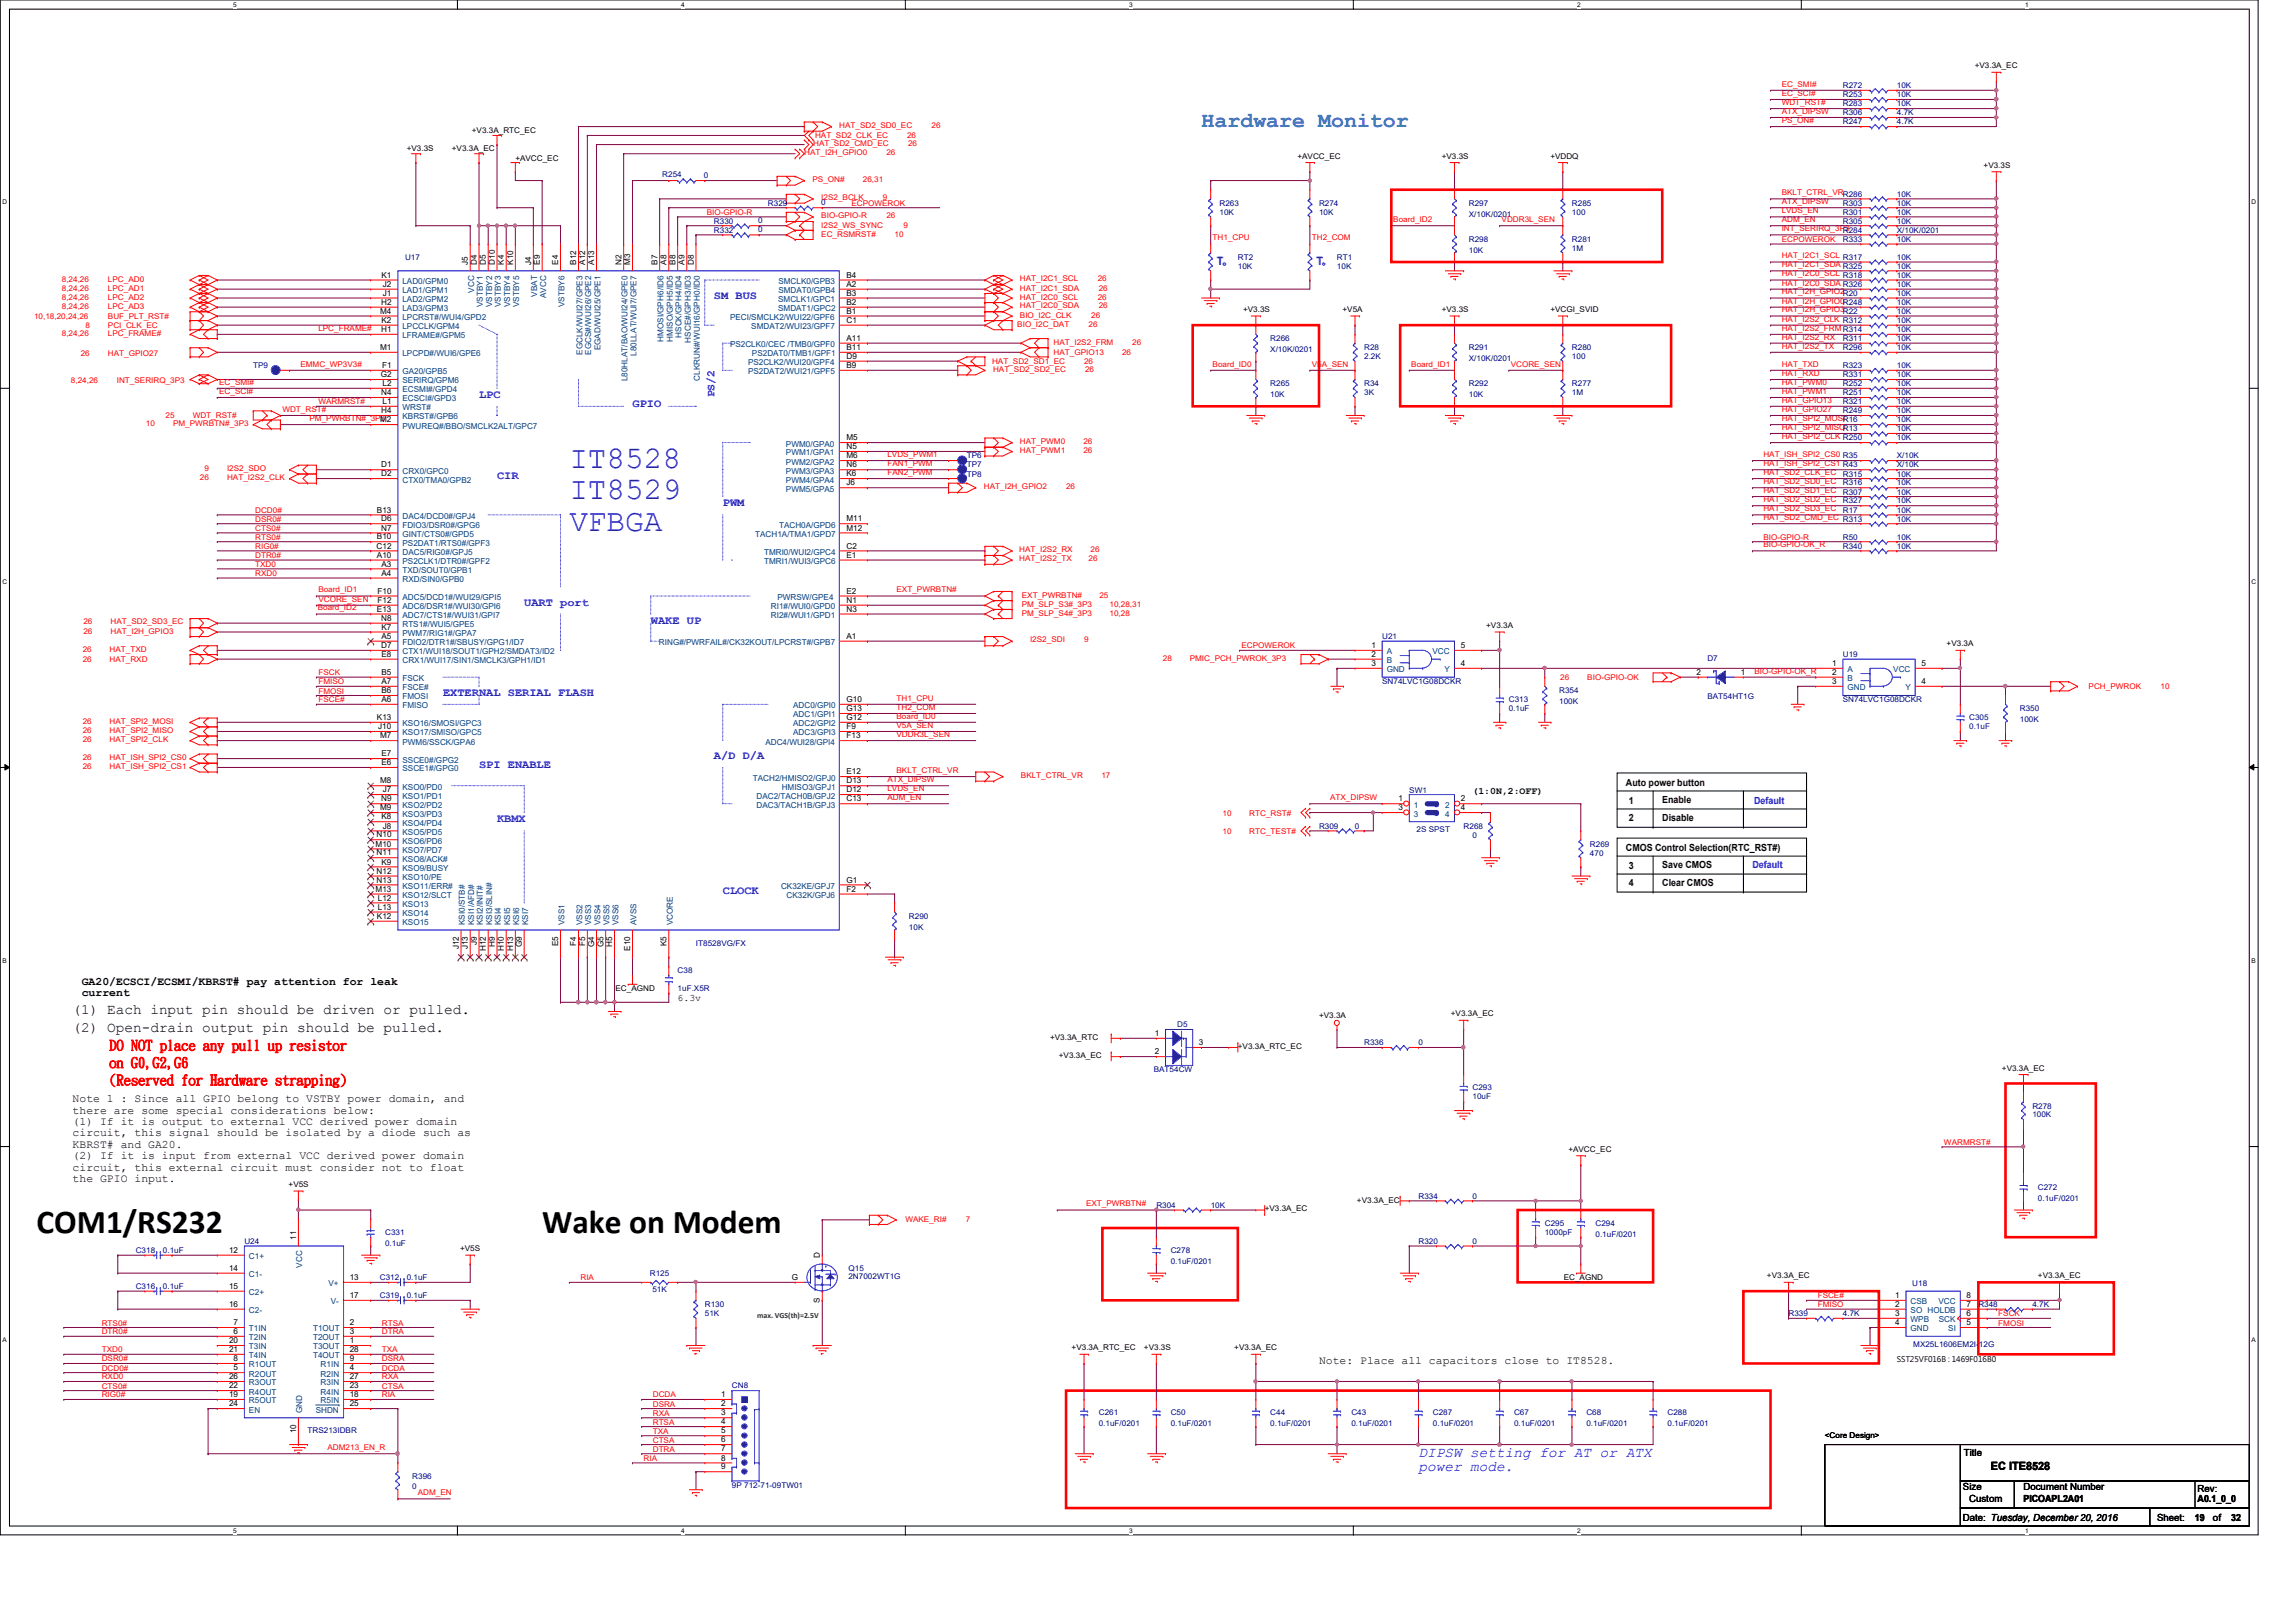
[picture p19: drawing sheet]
<svg xmlns="http://www.w3.org/2000/svg" width="297mm" height="210mm" viewBox="0 0 297 210" stroke-linecap="round" stroke-linejoin="round" font-family="sans-serif">
<defs><g id="words">
<g font-size="4.3">
<text x="4.7" y="159.5">COM1/RS232</text>
<text x="70.1" y="159.5">Wake on Modem</text>
</g>
<g font-size="4.1" fill="#00f">
<text x="73.7" y="60.5">IT8528</text>
<text x="73.7" y="64.6">IT8529</text>
<text x="73.7" y="68.7">VFBGA</text>
</g>
<text font-size="2.8" fill="#0080ff" x="155.4" y="16.4">Hardware Monitor</text>
<g font-size="1.9">
<text x="9.4" y="131.2">(1) Each input pin should be driven or pulled.</text>
<text x="9.4" y="133.5">(2) Open-drain output pin should be pulled.</text>
</g>
<g font-size="1.9" fill="#f00">
<text x="14.1" y="135.9">DO NOT place any pull up resistor</text>
<text x="14.1" y="138.1">on G0,G2,G6</text>
<text x="14.1" y="140.4">(Reserved for Hardware strapping)</text>
</g>
<g font-size="1.9" fill="#00f">
<text x="183.5" y="188.5">DIPSW setting for AT or ATX</text>
<text x="183.5" y="190.4">power mode.</text>
</g>
<g font-size="1.5" fill="#00f">
<text x="157.4" y="34.3">T</text>
<text x="170.3" y="34.3">T</text>
<text x="92.4" y="38.7">SM BUS</text>
<text x="62" y="51.5">LPC</text>
<text x="81.8" y="52.7">GPIO</text>
<text x="92.5" y="51.4" transform="rotate(-90 92.5 51.4)">PS/2</text>
<text x="64.3" y="62">CIR</text>
<text x="93.5" y="65.5">PWM</text>
<text x="67.8" y="78.4">UART port</text>
<text x="84.2" y="80.7">WAKE UP</text>
<text x="57.3" y="90">EXTERNAL SERIAL FLASH</text>
<text x="62" y="99.4">SPI ENABLE</text>
<text x="92.4" y="98.2">A/D D/A</text>
<text x="64.3" y="106.4">KBMX</text>
<text x="93.5" y="115.7">CLOCK</text>
</g>
<g font-size="1.5">
<text x="10.6" y="127.4">GA20/ECSCI/ECSMI/KBRST# pay attention for leak</text>
<text x="10.6" y="128.9">current</text>
<text x="9.4" y="142.6">Note 1 : Since all GPIO belong to VSTBY power domain, and</text>
<text x="9.4" y="144.1">there are some special considerations below:</text>
<text x="9.4" y="145.6">(1) If it is output to external VCC derived power domain</text>
<text x="9.4" y="147.1">circuit, this signal should be isolated by a diode such as</text>
<text x="9.4" y="148.5">KBRST# and GA20.</text>
<text x="9.4" y="150">(2) If it is input from external VCC derived power domain</text>
<text x="9.4" y="151.5">circuit, this external circuit must consider not to float</text>
<text x="9.4" y="153">the GPIO input.</text>
<text x="170.6" y="176.5">Note: Place all capacitors close to IT8528.</text>
<text x="257.6" y="190.3">EC ITE8528</text>
</g>
<g font-size="1.3">
<text x="210.4" y="101.7">Auto power button</text>
<text x="190.5" y="102.7">(1:0N,2:OFF)</text>
<text x="210.7" y="106.3">2</text>
<text x="210.7" y="104">1</text>
<text x="215.1" y="106.3">Disable</text>
<text x="215.1" y="103.9">Enable</text>
<text x="210.4" y="110.1">CMOS Control Selection(RTC_RST#)</text>
<text x="210.7" y="112.4">3</text>
<text x="215.1" y="112.3">Save CMOS</text>
<text x="210.7" y="114.6">4</text>
<text x="215.1" y="114.6">Clear CMOS</text>
<text x="87.7" y="129.6">6.3v</text>
<text x="254.1" y="188.4">Title</text>
<text x="254" y="196.9">Date: Tuesday, December 20, 2016</text>
<text x="254" y="192.8">Size</text>
<text x="254.8" y="194.4">Custom</text>
<text x="261.8" y="192.8">Document Number</text>
<text x="261.8" y="194.4">PICOAPL2A01</text>
<text x="279.1" y="196.9">Sheet:</text>
<text x="284" y="196.9">19</text>
<text x="284.3" y="193">Rev:</text>
<text x="284.3" y="194.4">A0.1_0_0</text>
<text x="286.3" y="196.9">of</text>
<text x="288.7" y="196.9">32</text>
</g>
<g font-size="1.3" fill="#00f">
<text x="226.9" y="104">Default</text>
<text x="226.7" y="112.3">Default</text>
</g>
<g font-size="1.1">
<text x="49.4" y="35.9">K1</text>
<text x="60.5" y="34.2" transform="rotate(-90 60.5 34.2)">J5</text>
<text x="61.7" y="34.2" transform="rotate(-90 61.7 34.2)">D4</text>
<text x="62.9" y="34.2" transform="rotate(-90 62.9 34.2)">D5</text>
<text x="64" y="34.2" transform="rotate(-90 64 34.2)">D10</text>
<text x="65.2" y="34.2" transform="rotate(-90 65.2 34.2)">K4</text>
<text x="66.4" y="34.2" transform="rotate(-90 66.4 34.2)">K10</text>
<text x="68.7" y="34.2" transform="rotate(-90 68.7 34.2)">J4</text>
<text x="69.8" y="34.2" transform="rotate(-90 69.8 34.2)">E9</text>
<text x="72.2" y="34.2" transform="rotate(-90 72.2 34.2)">E4</text>
<text x="74.5" y="34.2" transform="rotate(-90 74.5 34.2)">B12</text>
<text x="75.7" y="34.2" transform="rotate(-90 75.7 34.2)">A12</text>
<text x="76.9" y="34.2" transform="rotate(-90 76.9 34.2)">A13</text>
<text x="80.4" y="34.2" transform="rotate(-90 80.4 34.2)">N2</text>
<text x="81.5" y="34.2" transform="rotate(-90 81.5 34.2)">M3</text>
<text x="85" y="34.2" transform="rotate(-90 85 34.2)">B7</text>
<text x="86.2" y="34.2" transform="rotate(-90 86.2 34.2)">A8</text>
<text x="87.4" y="34.2" transform="rotate(-90 87.4 34.2)">B8</text>
<text x="88.6" y="34.2" transform="rotate(-90 88.6 34.2)">A9</text>
<text x="89.7" y="34.2" transform="rotate(-90 89.7 34.2)">D8</text>
<text x="109.5" y="35.9">B4</text>
<text x="49.2" y="40.6">M4</text>
<text x="49.3" y="39.5">H2</text>
<text x="49.4" y="41.8">K2</text>
<text x="49.5" y="37.1">J2</text>
<text x="49.5" y="38.3">J1</text>
<text x="109.5" y="38.3">B3</text>
<text x="109.5" y="37.1">A2</text>
<text x="109.5" y="39.5">B2</text>
<text x="109.5" y="40.6">B1</text>
<text x="109.5" y="41.8">C1</text>
<text x="49.2" y="45.3">M1</text>
<text x="49.3" y="43">H1</text>
<text x="49.4" y="47.6">F1</text>
<text x="109.5" y="44.1">A11</text>
<text x="109.5" y="45.3">B11</text>
<text x="109.5" y="46.4">D9</text>
<text x="109.5" y="47.6">B9</text>
<text x="49.3" y="48.8">G2</text>
<text x="49.3" y="51.1">N4</text>
<text x="49.3" y="53.5">H4</text>
<text x="49.5" y="52.3">L1</text>
<text x="49.5" y="50">L2</text>
<text x="49.2" y="54.7">M2</text>
<text x="109.5" y="57">M5</text>
<text x="109.5" y="58.1">N5</text>
<text x="109.5" y="59.3">M6</text>
<text x="49.3" y="61.6">D2</text>
<text x="49.3" y="60.5">D1</text>
<text x="109.5" y="60.5">N6</text>
<text x="109.5" y="61.6">K6</text>
<text x="109.5" y="62.8">J6</text>
<text x="48.7" y="71">C12</text>
<text x="48.8" y="69.8">B10</text>
<text x="48.8" y="66.3">B13</text>
<text x="49.3" y="67.5">D6</text>
<text x="49.3" y="68.7">N7</text>
<text x="109.5" y="71">C2</text>
<text x="109.5" y="67.5">M11</text>
<text x="109.5" y="68.7">M12</text>
<text x="48.8" y="72.2">A10</text>
<text x="48.8" y="76.8">F10</text>
<text x="49.4" y="73.3">A3</text>
<text x="49.4" y="74.5">A4</text>
<text x="109.5" y="72.2">E1</text>
<text x="109.5" y="76.8">E2</text>
<text x="48.8" y="79.2">E13</text>
<text x="48.8" y="78">F12</text>
<text x="49.3" y="80.3">N8</text>
<text x="49.3" y="83.9">D7</text>
<text x="49.4" y="81.5">K7</text>
<text x="49.4" y="82.7">A5</text>
<text x="109.5" y="78">N1</text>
<text x="109.5" y="79.2">N3</text>
<text x="109.5" y="82.7">A1</text>
<text x="177.4" y="83.9">1</text>
<text x="189" y="83.9">5</text>
<text x="49.4" y="87.3">B5</text>
<text x="49.4" y="88.5">A7</text>
<text x="49.4" y="85">E8</text>
<text x="49.4" y="89.7">B6</text>
<text x="177.4" y="85">2</text>
<text x="177.4" y="86.2">3</text>
<text x="189" y="86.2">4</text>
<text x="219.5" y="87.3">2</text>
<text x="225.2" y="87.3">1</text>
<text x="237" y="86.2">1</text>
<text x="237" y="87.3">2</text>
<text x="237" y="88.5">3</text>
<text x="248.6" y="86.2">5</text>
<text x="248.6" y="88.5">4</text>
<text x="48.8" y="93.2">K13</text>
<text x="48.9" y="94.4">J10</text>
<text x="49.2" y="95.5">M7</text>
<text x="49.4" y="90.8">A6</text>
<text x="109.5" y="90.8">G10</text>
<text x="109.5" y="92">G13</text>
<text x="109.5" y="93.2">G12</text>
<text x="109.5" y="94.4">F9</text>
<text x="109.5" y="95.5">F13</text>
<text x="49.2" y="101.4">M8</text>
<text x="49.4" y="99">E6</text>
<text x="49.4" y="97.9">E7</text>
<text x="109.5" y="101.4">D13</text>
<text x="109.5" y="100.2">E12</text>
<text x="49.2" y="104.9">M9</text>
<text x="49.3" y="103.7">N9</text>
<text x="49.4" y="106">K8</text>
<text x="49.5" y="102.5">J7</text>
<text x="49.5" y="107.2">J8</text>
<text x="109.5" y="103.7">C13</text>
<text x="109.5" y="102.5">D12</text>
<text x="180.9" y="103.7">1</text>
<text x="180.9" y="104.9">3</text>
<text x="189" y="103.7">2</text>
<text x="189" y="104.9">4</text>
<text x="48.6" y="109.6">M10</text>
<text x="48.7" y="108.4">N10</text>
<text x="48.7" y="110.7">N11</text>
<text x="48.7" y="113.1">N12</text>
<text x="49.4" y="111.9">K9</text>
<text x="48.6" y="115.4">M13</text>
<text x="48.7" y="114.2">N13</text>
<text x="48.8" y="118.9">K12</text>
<text x="48.9" y="116.5">L12</text>
<text x="48.9" y="117.7">L13</text>
<text x="109.5" y="114.2">G1</text>
<text x="109.5" y="115.4">F2</text>
<text x="59.3" y="122.9" transform="rotate(-90 59.3 122.9)">J12</text>
<text x="60.5" y="122.9" transform="rotate(-90 60.5 122.9)">J13</text>
<text x="61.7" y="122.3" transform="rotate(-90 61.7 122.3)">J9</text>
<text x="62.9" y="123.1" transform="rotate(-90 62.9 123.1)">H12</text>
<text x="64" y="122.5" transform="rotate(-90 64 122.5)">H9</text>
<text x="65.2" y="123.1" transform="rotate(-90 65.2 123.1)">H10</text>
<text x="66.4" y="123.1" transform="rotate(-90 66.4 123.1)">H13</text>
<text x="67.5" y="122.6" transform="rotate(-90 67.5 122.6)">G9</text>
<text x="72.2" y="122.5" transform="rotate(-90 72.2 122.5)">E5</text>
<text x="74.5" y="122.4" transform="rotate(-90 74.5 122.4)">F4</text>
<text x="75.7" y="122.4" transform="rotate(-90 75.7 122.4)">F5</text>
<text x="76.9" y="122.6" transform="rotate(-90 76.9 122.6)">G4</text>
<text x="78.1" y="122.6" transform="rotate(-90 78.1 122.6)">G5</text>
<text x="79.2" y="122.5" transform="rotate(-90 79.2 122.5)">H5</text>
<text x="81.5" y="123.1" transform="rotate(-90 81.5 123.1)">E10</text>
<text x="86.2" y="122.5" transform="rotate(-90 86.2 122.5)">K5</text>
<text x="149.4" y="134.1">1</text>
<text x="149.4" y="136.4">2</text>
<text x="155.1" y="135.3">3</text>
<text x="38.3" y="160.4" transform="rotate(-90 38.3 160.4)">11</text>
<text x="29.6" y="162.1">12</text>
<text x="29.6" y="164.5">14</text>
<text x="29.6" y="166.8">15</text>
<text x="45.3" y="168">17</text>
<text x="45.3" y="165.7">13</text>
<text x="102.4" y="165.7">G</text>
<text x="106.1" y="162.8" transform="rotate(-90 106.1 162.8)">D</text>
<text x="245.2" y="168">1</text>
<text x="254.4" y="168">8</text>
<text x="29.6" y="169.1">16</text>
<text x="29.6" y="173.8">20</text>
<text x="30.2" y="171.5">7</text>
<text x="30.2" y="172.6">6</text>
<text x="45.3" y="173.8">1</text>
<text x="45.3" y="172.6">3</text>
<text x="45.3" y="171.5">2</text>
<text x="106.1" y="168.6" transform="rotate(-90 106.1 168.6)">S</text>
<text x="245.2" y="169.1">2</text>
<text x="245.2" y="170.3">3</text>
<text x="245.2" y="171.5">4</text>
<text x="254.4" y="169.1">7</text>
<text x="254.4" y="170.3">6</text>
<text x="254.4" y="171.5">5</text>
<text x="29.6" y="175">21</text>
<text x="29.6" y="178.5">26</text>
<text x="29.6" y="179.7">22</text>
<text x="30.2" y="176.1">8</text>
<text x="30.2" y="177.3">5</text>
<text x="45.3" y="179.7">23</text>
<text x="45.3" y="178.5">27</text>
<text x="45.3" y="177.3">4</text>
<text x="45.3" y="176.1">9</text>
<text x="45.3" y="175">28</text>
<text x="29.6" y="180.8">19</text>
<text x="29.6" y="182">24</text>
<text x="38.3" y="185.5" transform="rotate(-90 38.3 185.5)">10</text>
<text x="45.3" y="182">25</text>
<text x="45.3" y="180.8">18</text>
<text x="93.3" y="180.8">1</text>
<text x="93.3" y="182">2</text>
<text x="93.3" y="183.2">3</text>
<text x="93.3" y="184.3">4</text>
<text x="93.3" y="185.5">5</text>
<text x="93.3" y="186.6">6</text>
<text x="93.3" y="187.8">7</text>
<text x="93.3" y="189">8</text>
<text x="93.3" y="190.2">9</text>
</g>
<g font-size="1.1" fill="#004080">
<text x="52.1" y="36.7">LAD0/GPM0</text>
<text x="52.1" y="37.9">LAD1/GPM1</text>
<text x="52.1" y="39.1">LAD2/GPM2</text>
<text x="52.1" y="40.3">LAD3/GPM3</text>
<text x="52.1" y="41.4">LPCRST#/WUI4/GPD2</text>
<text x="61.3" y="37.9" transform="rotate(-90 61.3 37.9)">VCC</text>
<text x="62.5" y="39.8" transform="rotate(-90 62.5 39.8)">VSTBY1</text>
<text x="63.7" y="39.8" transform="rotate(-90 63.7 39.8)">VSTBY2</text>
<text x="64.8" y="39.8" transform="rotate(-90 64.8 39.8)">VSTBY3</text>
<text x="66" y="39.8" transform="rotate(-90 66 39.8)">VSTBY4</text>
<text x="67.2" y="39.8" transform="rotate(-90 67.2 39.8)">VSTBY5</text>
<text x="69.5" y="38.4" transform="rotate(-90 69.5 38.4)">VBAT</text>
<text x="70.7" y="38.6" transform="rotate(-90 70.7 38.6)">AVCC</text>
<text x="73" y="39.8" transform="rotate(-90 73 39.8)">VSTBY6</text>
<text x="94.4" y="41.4">PECI/SMCLK2/WUI22/GPF6</text>
<text x="100.7" y="39.1">SMCLK1/GPC1</text>
<text x="100.7" y="40.3">SMDAT1/GPC2</text>
<text x="100.7" y="36.7">SMCLK0/GPB3</text>
<text x="100.7" y="37.9">SMDAT0/GPB4</text>
<text x="52.1" y="42.6">LPCCLK/GPM4</text>
<text x="52.1" y="43.8">LFRAME#/GPM5</text>
<text x="52.1" y="46.1">LPCPD#/WUI6/GPE6</text>
<text x="75.4" y="45.9" transform="rotate(-90 75.4 45.9)">EGCLK/WUI27/GPE3</text>
<text x="76.5" y="45.9" transform="rotate(-90 76.5 45.9)">EGCS#/WUI26/GPE2</text>
<text x="77.7" y="45.3" transform="rotate(-90 77.7 45.3)">EGAD/WUI25/GPE1</text>
<text x="82.3" y="46.1" transform="rotate(-90 82.3 46.1)">L80LLAT/WUI7/GPE7</text>
<text x="85.8" y="44.2" transform="rotate(-90 85.8 44.2)">HMOSI/GPH6/ID6</text>
<text x="87" y="44.2" transform="rotate(-90 87 44.2)">HMISO/GPH5/ID5</text>
<text x="88.2" y="43.7" transform="rotate(-90 88.2 43.7)">HSCK/GPH4/ID4</text>
<text x="89.4" y="44.3" transform="rotate(-90 89.4 44.3)">HSCE#/GPH3/ID3</text>
<text x="94.4" y="44.9">PS2CLK0/CEC /TMB0/GPF0</text>
<text x="96.8" y="47.2">PS2CLK2/WUI20/GPF4</text>
<text x="97.2" y="42.6">SMDAT2/WUI23/GPF7</text>
<text x="97.3" y="46.1">PS2DAT0/TMB1/GPF1</text>
<text x="52.1" y="53.1">WRST#</text>
<text x="52.1" y="49.6">SERIRQ/GPM6</text>
<text x="52.1" y="50.8">ECSMI#/GPD4</text>
<text x="52.1" y="51.9">ECSCI#/GPD3</text>
<text x="52.1" y="48.4">GA20/GPB5</text>
<text x="81.2" y="49.4" transform="rotate(-90 81.2 49.4)">L80HLAT/BAO/WUI24/GPE0</text>
<text x="90.5" y="49.3" transform="rotate(-90 90.5 49.3)">CLKRUN#/WUI16/GPH0/ID0</text>
<text x="96.8" y="48.4">PS2DAT2/WUI21/GPF5</text>
<text x="52.1" y="54.3">KBRST#/GPB6</text>
<text x="52.1" y="55.5">PWUREQ#/BBO/SMCLK2ALT/GPC7</text>
<text x="101.7" y="57.8">PWM0/GPA0</text>
<text x="101.7" y="58.9">PWM1/GPA1</text>
<text x="52.1" y="62.4">CTX0/TMA0/GPB2</text>
<text x="52.1" y="61.3">CRX0/GPC0</text>
<text x="101.7" y="60.1">PWM2/GPA2</text>
<text x="101.7" y="61.3">PWM3/GPA3</text>
<text x="101.7" y="62.4">PWM4/GPA4</text>
<text x="101.7" y="63.6">PWM5/GPA5</text>
<text x="52.1" y="68.3">FDIO3/DSR0#/GPG6</text>
<text x="52.1" y="70.6">PS2DAT1/RTS0#/GPF3</text>
<text x="52.1" y="69.5">GINT/CTS0#/GPD5</text>
<text x="52.1" y="71.8">DAC5/RIG0#/GPJ5</text>
<text x="52.1" y="67.1">DAC4/DCD0#/GPJ4</text>
<text x="97.7" y="69.5">TACH1A/TMA1/GPD7</text>
<text x="98.8" y="71.8">TMRI0/WUI2/GPC4</text>
<text x="100.8" y="68.3">TACH0A/GPD6</text>
<text x="52.1" y="73">PS2CLK1/DTR0#/GPF2</text>
<text x="52.1" y="74.1">TXD/SOUT0/GPB1</text>
<text x="52.1" y="75.3">RXD/SIN0/GPB0</text>
<text x="52.1" y="77.6">ADC5/DCD1#/WUI29/GPI5</text>
<text x="98.8" y="73">TMRI1/WUI3/GPC6</text>
<text x="100.6" y="77.6">PWRSW/GPE4</text>
<text x="52.1" y="81.2">RTS1#/WUI5/GPE5</text>
<text x="52.1" y="82.3">PWM7/RIG1#/GPA7</text>
<text x="52.1" y="78.8">ADC6/DSR1#/WUI30/GPI6</text>
<text x="52.1" y="80">ADC7/CTS1#/WUI31/GPI7</text>
<text x="52.1" y="83.5">FDIO2/DTR1#/SBUSY/GPG1/ID7</text>
<text x="85.3" y="83.5">RING#/PWRFAIL#/CK32KOUT/LPCRST#/GPB7</text>
<text x="99.7" y="78.8">RI1#/WUI0/GPD0</text>
<text x="99.7" y="80">RI2#/WUI1/GPD1</text>
<text x="52.1" y="88.1">FSCK</text>
<text x="52.1" y="89.3">FSCE#</text>
<text x="52.1" y="85.8">CRX1/WUI17/SIN1/SMCLK3/GPH1/ID1</text>
<text x="52.1" y="84.7">CTX1/WUI18/SOUT1/GPH2/SMDAT3/ID2</text>
<text x="179.4" y="84.7">A</text>
<text x="179.4" y="85.8">B</text>
<text x="179.4" y="87">GND</text>
<text x="185.3" y="84.7">VCC</text>
<text x="186.9" y="87">Y</text>
<text x="239" y="87">A</text>
<text x="239" y="88.1">B</text>
<text x="239" y="89.3">GND</text>
<text x="244.9" y="87">VCC</text>
<text x="246.5" y="89.3">Y</text>
<text x="52.1" y="94">KSO16/SMOSI/GPC3</text>
<text x="52.1" y="90.5">FMOSI</text>
<text x="52.1" y="91.7">FMISO</text>
<text x="52.1" y="95.2">KSO17/SMISO/GPC5</text>
<text x="102.6" y="91.7">ADC0/GPI0</text>
<text x="102.6" y="92.8">ADC1/GPI1</text>
<text x="102.6" y="94">ADC2/GPI2</text>
<text x="102.6" y="95.2">ADC3/GPI3</text>
<text x="52.1" y="99.8">SSCE1#/GPG0</text>
<text x="52.1" y="98.7">SSCE0#/GPG2</text>
<text x="52.1" y="96.4">PWM6/SSCK/GPA6</text>
<text x="97.4" y="101">TACH2/HMISO2/GPJ0</text>
<text x="99" y="96.4">ADC4/WUI28/GPI4</text>
<text x="52.1" y="102.2">KSO0/PD0</text>
<text x="52.1" y="103.3">KSO1/PD1</text>
<text x="52.1" y="104.5">KSO2/PD2</text>
<text x="52.1" y="105.7">KSO3/PD3</text>
<text x="52.1" y="106.8">KSO4/PD4</text>
<text x="97.9" y="104.5">DAC3/TACH1B/GPJ3</text>
<text x="97.9" y="103.3">DAC2/TACH0B/GPJ2</text>
<text x="101.1" y="102.2">HMISO3/GPJ1</text>
<text x="182.9" y="104.5">1</text>
<text x="182.9" y="105.7">3</text>
<text x="187" y="104.5">2</text>
<text x="187" y="105.7">4</text>
<text x="52.1" y="108">KSO5/PD5</text>
<text x="52.1" y="109.2">KSO6/PD6</text>
<text x="52.1" y="110.4">KSO7/PD7</text>
<text x="52.1" y="111.5">KSO8/ACK#</text>
<text x="52.1" y="112.7">KSO9/BUSY</text>
<text x="52.1" y="113.9">KSO10/PE</text>
<text x="52.1" y="115">KSO11/ERR#</text>
<text x="52.1" y="116.2">KSO12/SLCT</text>
<text x="52.1" y="117.3">KSO13</text>
<text x="52.1" y="118.5">KSO14</text>
<text x="52.1" y="119.7">KSO15</text>
<text x="60.2" y="119.8" transform="rotate(-90 60.2 119.8)">KSI0/STB#</text>
<text x="61.3" y="119.8" transform="rotate(-90 61.3 119.8)">KSI1/AFD#</text>
<text x="62.5" y="119.8" transform="rotate(-90 62.5 119.8)">KSI2/INIT#</text>
<text x="63.7" y="119.8" transform="rotate(-90 63.7 119.8)">KSI3/SLIN#</text>
<text x="64.8" y="119.8" transform="rotate(-90 64.8 119.8)">KSI4</text>
<text x="66" y="119.8" transform="rotate(-90 66 119.8)">KSI5</text>
<text x="67.2" y="119.8" transform="rotate(-90 67.2 119.8)">KSI6</text>
<text x="68.3" y="119.8" transform="rotate(-90 68.3 119.8)">KSI7</text>
<text x="73" y="119.8" transform="rotate(-90 73 119.8)">VSS1</text>
<text x="75.4" y="119.8" transform="rotate(-90 75.4 119.8)">VSS2</text>
<text x="76.5" y="119.8" transform="rotate(-90 76.5 119.8)">VSS3</text>
<text x="77.7" y="119.8" transform="rotate(-90 77.7 119.8)">VSS4</text>
<text x="78.9" y="119.8" transform="rotate(-90 78.9 119.8)">VSS5</text>
<text x="80" y="119.8" transform="rotate(-90 80 119.8)">VSS6</text>
<text x="82.3" y="119.8" transform="rotate(-90 82.3 119.8)">AVSS</text>
<text x="87" y="119.8" transform="rotate(-90 87 119.8)">VCORE</text>
<text x="101" y="115">CK32KE/GPJ7</text>
<text x="101.8" y="116.2">CK32K/GPJ6</text>
<text x="32.2" y="162.9">C1+</text>
<text x="32.2" y="165.3">C1-</text>
<text x="32.2" y="167.6">C2+</text>
<text x="39.1" y="164.1" transform="rotate(-90 39.1 164.1)">VCC</text>
<text x="42.5" y="166.5">V+</text>
<text x="32.2" y="169.9">C2-</text>
<text x="32.2" y="172.3">T1IN</text>
<text x="32.2" y="173.4">T2IN</text>
<text x="40.5" y="173.4">T2OUT</text>
<text x="40.5" y="172.3">T1OUT</text>
<text x="42.8" y="168.8">V-</text>
<text x="247.2" y="168.8">CSB</text>
<text x="247.2" y="169.9">SO HOLDB</text>
<text x="247.2" y="171.1">WPB</text>
<text x="247.2" y="172.3">GND</text>
<text x="250.8" y="168.8">VCC</text>
<text x="250.8" y="171.1">SCK</text>
<text x="252" y="172.3">SI</text>
<text x="32.2" y="174.6">T3IN</text>
<text x="32.2" y="175.8">T4IN</text>
<text x="32.2" y="177">R1OUT</text>
<text x="32.2" y="178.1">R2OUT</text>
<text x="32.2" y="179.3">R3OUT</text>
<text x="40.5" y="175.8">T4OUT</text>
<text x="40.5" y="174.6">T3OUT</text>
<text x="41.5" y="179.3">R3IN</text>
<text x="41.5" y="178.1">R2IN</text>
<text x="41.5" y="177">R1IN</text>
<text x="32.2" y="180.5">R4OUT</text>
<text x="32.2" y="181.6">R5OUT</text>
<text x="32.2" y="182.8">EN</text>
<text x="39.1" y="182.9" transform="rotate(-90 39.1 182.9)">GND</text>
<text x="40.8" y="182.8">SHDN</text>
<text x="41.5" y="181.6">R5IN</text>
<text x="41.5" y="180.5">R4IN</text>
</g>
<g font-size="1" fill="#f00">
<text x="230.5" y="11.2">EC_SMI#</text>
<text x="105.4" y="17.9">HAT_SD2_CLK_EC</text>
<text x="108.6" y="16.6">HAT_SD2_SD0_EC</text>
<text x="117.3" y="17.9">26</text>
<text x="120.5" y="16.6">26</text>
<text x="230.5" y="12.4">EC_SCI#</text>
<text x="230.5" y="13.6">WDT_RST#</text>
<text x="230.5" y="14.7">ATX_DIPSW</text>
<text x="230.5" y="15.9">PS_ON#</text>
<text x="104.1" y="20.1">HAT_I2H_GPIO0</text>
<text x="105.1" y="23.6">PS_ON#</text>
<text x="105.2" y="18.9">HAT_SD2_CMD_EC</text>
<text x="111.6" y="23.6">26,31</text>
<text x="114.7" y="20.1">26</text>
<text x="117.5" y="18.9">26</text>
<text x="91.4" y="27.8">BIO-GPIO-R</text>
<text x="106.3" y="28.2">BIO-GPIO-R</text>
<text x="106.3" y="25.9">I2S2_BCLK</text>
<text x="106.3" y="29.5">I2S2_WS_SYNC</text>
<text x="110.1" y="26.6">ECPOWEROK</text>
<text x="114.2" y="25.9">9</text>
<text x="114.7" y="28.2">26</text>
<text x="116.9" y="29.5">9</text>
<text x="180.3" y="28.7">Board_ID2</text>
<text x="194.3" y="28.7">VDDR3L_SEN</text>
<text x="230.5" y="29.9">INT_SERIRQ_3P3</text>
<text x="230.5" y="26.4">ATX_DIPSW</text>
<text x="230.5" y="25.3">BKLT_CTRL_VRR286</text>
<text x="230.5" y="28.7">ADM_EN</text>
<text x="230.5" y="27.6">LVDS_EN</text>
<text x="106.3" y="30.7">EC_RSMRST#</text>
<text x="115.7" y="30.7">10</text>
<text x="156.9" y="31.1">TH1_CPU</text>
<text x="169.7" y="31.1">TH2_COM</text>
<text x="230.5" y="31.3">ECPOWEROK</text>
<text x="230.5" y="33.4">HAT_I2C1_SCL R317</text>
<text x="230.5" y="34.6">HAT_I2C1_SDA R325</text>
<text x="230.5" y="35.8">HAT_I2C0_SCL R318</text>
<text x="4.4" y="41.3">10,18,20,24,26</text>
<text x="8" y="36.5">8,24,26</text>
<text x="8" y="37.7">8,24,26</text>
<text x="8" y="38.9">8,24,26</text>
<text x="8" y="40">8,24,26</text>
<text x="14" y="41.3">BUF_PLT_RST#</text>
<text x="14" y="36.5">LPC_AD0</text>
<text x="14" y="37.7">LPC_AD1</text>
<text x="14" y="38.9">LPC_AD2</text>
<text x="14" y="40">LPC_AD3</text>
<text x="131.9" y="37.7">HAT_I2C1_SDA</text>
<text x="131.9" y="36.4">HAT_I2C1_SCL</text>
<text x="131.9" y="39.9">HAT_I2C0_SDA</text>
<text x="131.9" y="38.8">HAT_I2C0_SCL</text>
<text x="131.9" y="41.1">BIO_I2C_CLK</text>
<text x="141.2" y="41.1">26</text>
<text x="142" y="36.4">26</text>
<text x="142" y="38.8">26</text>
<text x="142.2" y="37.7">26</text>
<text x="142.2" y="39.9">26</text>
<text x="230.5" y="38.1">HAT_I2H_GPIO2R20</text>
<text x="230.5" y="37">HAT_I2C0_SDA R326</text>
<text x="230.5" y="39.3">HAT_I2H_GPIO0R248</text>
<text x="230.5" y="40.4">HAT_I2H_GPIO3R22</text>
<text x="230.5" y="41.6">HAT_I2S2_CLK R312</text>
<text x="8" y="43.4">8,24,26</text>
<text x="10.5" y="46">26</text>
<text x="11" y="42.5">8</text>
<text x="14" y="43.4">LPC_FRAME#</text>
<text x="14" y="46">HAT_GPIO27</text>
<text x="14" y="42.5">PCI_CLK_EC</text>
<text x="38.9" y="47.5">EMMC_WP3V3#</text>
<text x="41.2" y="42.8">LPC_FRAME#</text>
<text x="128.4" y="47.1">HAT_SD2_SD1_EC</text>
<text x="131.6" y="42.4">BIO_I2C_DAT</text>
<text x="136.3" y="44.7">HAT_I2S2_FRM</text>
<text x="136.3" y="45.9">HAT_GPIO13</text>
<text x="140.2" y="47.1">26</text>
<text x="140.8" y="42.4">26</text>
<text x="145.2" y="45.9">26</text>
<text x="146.5" y="44.7">26</text>
<text x="156.9" y="47.5">Board_ID0</text>
<text x="169.7" y="47.5">V5A_SEN</text>
<text x="182.6" y="47.5">Board_ID1</text>
<text x="195.4" y="47.5">VCORE_SEN</text>
<text x="230.5" y="47.5">HAT_TXD</text>
<text x="230.5" y="45.1">HAT_I2S2_TX</text>
<text x="230.5" y="43.9">HAT_I2S2_RX</text>
<text x="230.5" y="42.8">HAT_I2S2_FRM R314</text>
<text x="9.2" y="49.5">8,24,26</text>
<text x="15.1" y="49.5">INT_SERIRQ_3P3</text>
<text x="28.4" y="51">EC_SCI#</text>
<text x="28.4" y="49.8">EC_SMI#</text>
<text x="36.5" y="53.3">WDT_RST#</text>
<text x="41.2" y="52.3">WARMRST#</text>
<text x="128.5" y="48.1">HAT_SD2_SD2_EC</text>
<text x="140.4" y="48.1">26</text>
<text x="230.5" y="51">HAT_PWM1</text>
<text x="230.5" y="49.8">HAT_PWM0</text>
<text x="230.5" y="48.6">HAT_RXD</text>
<text x="230.5" y="52.1">HAT_GPIO13</text>
<text x="230.5" y="53.3">HAT_GPIO27</text>
<text x="18.9" y="55.1">10</text>
<text x="21.4" y="54.1">25</text>
<text x="22.4" y="55.1">PM_PWRBTN#_3P3</text>
<text x="24.9" y="54.1">WDT_RST#</text>
<text x="40" y="54.5">PM_PWRBTN#_3P3</text>
<text x="114.8" y="59.1">LVDS_PWM1</text>
<text x="131.9" y="57.4">HAT_PWM0</text>
<text x="131.9" y="58.6">HAT_PWM1</text>
<text x="140.2" y="57.4">26</text>
<text x="140.2" y="58.6">26</text>
<text x="228.1" y="59.1">HAT_ISH_SPI2_CS0 R35</text>
<text x="230.5" y="54.5">HAT_SPI2_MOSIR16</text>
<text x="230.5" y="56.8">HAT_SPI2_CLK R250</text>
<text x="230.5" y="55.6">HAT_SPI2_MISOR13</text>
<text x="25.9" y="62.1">26</text>
<text x="26.5" y="61">9</text>
<text x="29.4" y="61">I2S2_SDO</text>
<text x="29.4" y="62.1">HAT_I2S2_CLK</text>
<text x="114.8" y="60.3">FAN1_PWM</text>
<text x="114.8" y="61.5">FAN2_PWM</text>
<text x="127.3" y="63.3">HAT_I2H_GPIO2</text>
<text x="137.9" y="63.3">26</text>
<text x="228.1" y="61.5">HAT_SD2_CLK_EC</text>
<text x="228.1" y="63.8">HAT_SD2_SD1_EC</text>
<text x="228.1" y="65">HAT_SD2_SD2_EC</text>
<text x="228.1" y="62.7">HAT_SD2_SD0_EC</text>
<text x="228.1" y="60.3">HAT_ISH_SPI2_CS1 R43</text>
<text x="33" y="71">RIG0#</text>
<text x="33" y="66.4">DCD0#</text>
<text x="33" y="67.5">DSR0#</text>
<text x="33" y="69.8">RTS0#</text>
<text x="33" y="68.7">CTS0#</text>
<text x="131.9" y="71.5">HAT_I2S2_RX</text>
<text x="141.1" y="71.5">26</text>
<text x="228.1" y="66.2">HAT_SD2_SD3_EC</text>
<text x="228.1" y="67.3">HAT_SD2_CMD_EC R313</text>
<text x="228.1" y="69.8">BIO-GPIO-R</text>
<text x="228.1" y="70.8">BIO-GPIO-OK_R</text>
<text x="33" y="72.2">DTR0#</text>
<text x="33" y="73.4">TXD0</text>
<text x="33" y="74.5">RXD0</text>
<text x="41.2" y="76.7">Board_ID1</text>
<text x="41.2" y="77.9">VCORE_SEN</text>
<text x="116" y="76.7">EXT_PWRBTN#</text>
<text x="131.9" y="72.6">HAT_I2S2_TX</text>
<text x="132.2" y="77.4">EXT_PWRBTN#</text>
<text x="140.8" y="72.6">26</text>
<text x="142.2" y="77.4">25</text>
<text x="10.8" y="80.8">26</text>
<text x="10.8" y="82">26</text>
<text x="14.3" y="80.8">HAT_SD2_SD3_EC</text>
<text x="14.3" y="82">HAT_I2H_GPIO3</text>
<text x="41.1" y="79">Board_ID2</text>
<text x="132.2" y="79.8">PM_SLP_S4#_3P3</text>
<text x="132.2" y="78.6">PM_SLP_S3#_3P3</text>
<text x="133.3" y="83.1">I2S2_SDI</text>
<text x="140.2" y="83.1">9</text>
<text x="143.5" y="79.8">10,28</text>
<text x="143.5" y="78.6">10,28,31</text>
<text x="160.6" y="83.9">ECPOWEROK</text>
<text x="10.7" y="84.3">26</text>
<text x="10.7" y="85.7">26</text>
<text x="14.2" y="84.3">HAT_TXD</text>
<text x="14.2" y="85.7">HAT_RXD</text>
<text x="41.2" y="87.4">FSCK</text>
<text x="41.2" y="88.6">FMISO</text>
<text x="41.2" y="89.7">FMOSI</text>
<text x="150.4" y="85.6">28</text>
<text x="153.9" y="85.6">PMIC_PCH_PWROK_3P3</text>
<text x="201.8" y="88">26</text>
<text x="205.4" y="88">BIO-GPIO-OK</text>
<text x="227" y="87.2">BIO-GPIO-OK_R</text>
<text x="270.2" y="89.1">PCH_PWROK</text>
<text x="279.5" y="89.1">10</text>
<text x="10.7" y="93.7">26</text>
<text x="10.7" y="94.8">26</text>
<text x="14.2" y="93.7">HAT_SPI2_MOSI</text>
<text x="14.2" y="94.8">HAT_SPI2_MISO</text>
<text x="41.2" y="90.9">FSCE#</text>
<text x="116" y="91.9">TH2_COM</text>
<text x="116" y="94.2">V5A_SEN</text>
<text x="116" y="95.4">VDDR3L_SEN</text>
<text x="116" y="93">Board_ID0</text>
<text x="116" y="90.7">TH1_CPU</text>
<text x="10.7" y="98.3">26</text>
<text x="10.7" y="96">26</text>
<text x="10.7" y="99.5">26</text>
<text x="14.2" y="98.3">HAT_ISH_SPI2_CS0</text>
<text x="14.2" y="96">HAT_SPI2_CLK</text>
<text x="14.2" y="99.5">HAT_ISH_SPI2_CS1</text>
<text x="114.8" y="101.2">ATX_DIPSW</text>
<text x="116" y="100">BKLT_CTRL_VR</text>
<text x="132.1" y="100.7">BKLT_CTRL_VR</text>
<text x="142.5" y="100.7">17</text>
<text x="114.8" y="102.4">LVDS_EN</text>
<text x="114.8" y="103.5">ADM_EN</text>
<text x="158.2" y="105.6">10</text>
<text x="158.2" y="107.9">10</text>
<text x="161.6" y="105.6">RTC_RST#</text>
<text x="161.6" y="107.9">RTC_TEST#</text>
<text x="172.1" y="103.5">ATX_DIPSW</text>
<text x="251.5" y="148.2">WARMRST#</text>
<text x="117.1" y="158.2">WAKE_RI#</text>
<text x="125" y="158.2">7</text>
<text x="140.5" y="156.1">EXT_PWRBTN#</text>
<text x="75.1" y="165.7">RIA</text>
<text x="13.2" y="171.5">RTS0#</text>
<text x="13.2" y="172.7">DTR0#</text>
<text x="49.4" y="171.5">RTSA</text>
<text x="49.4" y="172.7">DTRA</text>
<text x="235.2" y="168">FSCE#</text>
<text x="235.2" y="169.2">FMISO</text>
<text x="258.5" y="170.3">FSCK</text>
<text x="258.5" y="171.5">FMOSI</text>
<text x="13.2" y="175">TXD0</text>
<text x="13.2" y="176.2">DSR0#</text>
<text x="13.2" y="179.7">CTS0#</text>
<text x="13.2" y="177.4">DCD0#</text>
<text x="13.2" y="178.5">RXD0</text>
<text x="49.4" y="175">TXA</text>
<text x="49.4" y="179.7">CTSA</text>
<text x="49.4" y="176.2">DSRA</text>
<text x="49.4" y="177.4">DCDA</text>
<text x="49.4" y="178.5">RXA</text>
<text x="13.2" y="180.8">RIG0#</text>
<text x="49.4" y="180.8">RIA</text>
<text x="84.5" y="180.8">DCDA</text>
<text x="84.5" y="183.2">RXA</text>
<text x="84.5" y="182">DSRA</text>
<text x="84.5" y="184.4">RTSA</text>
<text x="84.5" y="185.5">TXA</text>
<text x="42.4" y="187.7">ADM213_EN_R</text>
<text x="83.3" y="189.1">RIA</text>
<text x="84.5" y="186.7">CTSA</text>
<text x="84.5" y="187.9">DTRA</text>
<text x="54.1" y="193.5">ADM_EN</text>
</g>
<g font-size="1" fill="#000080">
<text x="238.4" y="11.4">R272</text>
<text x="245.4" y="11.4">10K</text>
<text x="238.4" y="13.8">R283</text>
<text x="238.4" y="14.9">R306</text>
<text x="238.4" y="16.1">R247</text>
<text x="238.4" y="12.6">R253</text>
<text x="245.4" y="13.8">10K</text>
<text x="245.4" y="14.9">4.7K</text>
<text x="245.4" y="16.1">4.7K</text>
<text x="245.4" y="12.6">10K</text>
<text x="85.7" y="22.9">R254</text>
<text x="91.1" y="23">0</text>
<text x="92.4" y="29">R330</text>
<text x="98.1" y="28.8">0</text>
<text x="99.4" y="26.6">R329</text>
<text x="106.3" y="26.5">0</text>
<text x="157.8" y="26.6">R263</text>
<text x="157.8" y="27.8">10K</text>
<text x="170.6" y="26.6">R274</text>
<text x="170.6" y="27.8">10K</text>
<text x="190" y="26.6">R297</text>
<text x="190" y="28">X/10K/0201</text>
<text x="203.4" y="26.6">R285</text>
<text x="203.4" y="27.8">100</text>
<text x="238.4" y="29">R305</text>
<text x="238.4" y="27.8">R301</text>
<text x="238.4" y="26.6">R303</text>
<text x="245.4" y="29">10K</text>
<text x="245.4" y="27.8">10K</text>
<text x="245.4" y="26.6">10K</text>
<text x="245.4" y="25.4">10K</text>
<text x="52.4" y="33.6">U17</text>
<text x="92.4" y="30.1">R332</text>
<text x="98.1" y="30">0</text>
<text x="160.1" y="33.6">RT2</text>
<text x="160.1" y="34.8">10K</text>
<text x="173" y="33.6">RT1</text>
<text x="173" y="34.8">10K</text>
<text x="190" y="31.3">R298</text>
<text x="190" y="32.7">10K</text>
<text x="203.4" y="31.3">R281</text>
<text x="203.4" y="32.5">1M</text>
<text x="238.4" y="31.3">R333</text>
<text x="238.4" y="30.1">R284</text>
<text x="245.4" y="31.3">10K</text>
<text x="245.4" y="35.9">10K</text>
<text x="245.4" y="30.1">X/10K/0201</text>
<text x="245.4" y="33.6">10K</text>
<text x="245.4" y="34.8">10K</text>
<text x="245.4" y="41.8">10K</text>
<text x="245.4" y="37.1">10K</text>
<text x="245.4" y="39.5">10K</text>
<text x="245.4" y="38.3">10K</text>
<text x="245.4" y="40.6">10K</text>
<text x="32.8" y="47.6">TP9</text>
<text x="164.3" y="44.2">R266</text>
<text x="164.3" y="45.6">X/10K/0201</text>
<text x="176.5" y="45.3">R28</text>
<text x="176.5" y="46.5">2.2K</text>
<text x="190" y="45.3">R291</text>
<text x="190" y="46.7">X/10K/0201</text>
<text x="203.4" y="45.3">R280</text>
<text x="203.4" y="46.5">100</text>
<text x="238.4" y="44.2">R311</text>
<text x="238.4" y="45.3">R296</text>
<text x="238.4" y="47.6">R323</text>
<text x="245.4" y="44.2">10K</text>
<text x="245.4" y="43">10K</text>
<text x="245.4" y="45.3">10K</text>
<text x="245.4" y="47.6">10K</text>
<text x="164.3" y="50">R265</text>
<text x="164.3" y="51.4">10K</text>
<text x="176.5" y="50">R34</text>
<text x="176.5" y="51.1">3K</text>
<text x="190" y="50">R292</text>
<text x="190" y="51.4">10K</text>
<text x="203.4" y="50">R277</text>
<text x="203.4" y="51.1">1M</text>
<text x="238.4" y="48.8">R331</text>
<text x="238.4" y="50">R252</text>
<text x="238.4" y="51.1">R251</text>
<text x="238.4" y="53.5">R249</text>
<text x="238.4" y="52.3">R321</text>
<text x="245.4" y="48.8">10K</text>
<text x="245.4" y="50">10K</text>
<text x="245.4" y="51.1">10K</text>
<text x="245.4" y="53.5">10K</text>
<text x="245.4" y="52.3">10K</text>
<text x="125.1" y="59.3">TP6</text>
<text x="245.4" y="57">10K</text>
<text x="245.4" y="55.8">10K</text>
<text x="245.4" y="59.3">X/10K</text>
<text x="245.4" y="54.7">10K</text>
<text x="125.1" y="60.5">TP7</text>
<text x="125.1" y="61.7">TP8</text>
<text x="238.4" y="61.7">R315</text>
<text x="238.4" y="62.8">R316</text>
<text x="238.4" y="64">R307</text>
<text x="238.4" y="65.2">R327</text>
<text x="245.4" y="61.7">10K</text>
<text x="245.4" y="62.8">10K</text>
<text x="245.4" y="64">10K</text>
<text x="245.4" y="65.2">10K</text>
<text x="245.4" y="60.5">X/10K</text>
<text x="238.4" y="66.3">R17</text>
<text x="238.4" y="69.8">R50</text>
<text x="238.4" y="71">R340</text>
<text x="245.4" y="71">10K</text>
<text x="245.4" y="67.5">10K</text>
<text x="245.4" y="66.3">10K</text>
<text x="245.4" y="69.8">10K</text>
<text x="178.8" y="82.7">U21</text>
<text x="178.8" y="88.5">SN74LVC1G08DCKR</text>
<text x="201.7" y="89.7">R354</text>
<text x="220.9" y="85.6">D7</text>
<text x="238.4" y="85">U19</text>
<text x="195.2" y="90.9">C313</text>
<text x="195.2" y="92">0.1uF</text>
<text x="201.7" y="91.1">100K</text>
<text x="220.9" y="90.4">BAT54HT1G</text>
<text x="238.4" y="90.9">SN74LVC1G08DCKR</text>
<text x="254.8" y="93.2">C305</text>
<text x="254.8" y="94.4">0.1uF</text>
<text x="261.3" y="92">R350</text>
<text x="261.3" y="93.4">100K</text>
<text x="170.6" y="107.2">R309</text>
<text x="175.3" y="107.2">0</text>
<text x="182.3" y="102.6">SW1</text>
<text x="183.3" y="107.7">2S SPST</text>
<text x="189.4" y="107.2">R268</text>
<text x="190.5" y="108.4">0</text>
<text x="205.7" y="109.6">R269</text>
<text x="205.7" y="110.7">470</text>
<text x="117.6" y="118.9">R290</text>
<text x="87.7" y="125.9">C38</text>
<text x="90" y="122.4">IT8528VG/FX</text>
<text x="117.6" y="120.3">10K</text>
<text x="87.7" y="128.3">1uF.X5R</text>
<text x="152.3" y="132.9">D5</text>
<text x="176.5" y="135.3">R336</text>
<text x="183.5" y="135.3">0</text>
<text x="149.3" y="138.8">BAT54CW</text>
<text x="190.5" y="141.1">C293</text>
<text x="190.5" y="142.3">10uF</text>
<text x="262.9" y="143.5">R278</text>
<text x="262.9" y="144.6">100K</text>
<text x="183.5" y="155.2">R334</text>
<text x="190.5" y="155.2">0</text>
<text x="263.6" y="154">C272</text>
<text x="263.6" y="155.4">0.1uF/0201</text>
<text x="31.6" y="161">U24</text>
<text x="49.8" y="159.8">C331</text>
<text x="49.8" y="161.2">0.1uF</text>
<text x="149.6" y="156.3">R304</text>
<text x="156.6" y="156.3">10K</text>
<text x="183.5" y="161">R320</text>
<text x="190.5" y="161">0</text>
<text x="199.9" y="158.6">C295</text>
<text x="199.9" y="159.8">1000pF</text>
<text x="206.4" y="158.6">C294</text>
<text x="206.4" y="160.1">0.1uF/0201</text>
<text x="17.6" y="166.8">C316</text>
<text x="17.6" y="162.1">C318</text>
<text x="21.1" y="166.8">0.1uF</text>
<text x="21.1" y="162.1">0.1uF</text>
<text x="49.1" y="168">C319</text>
<text x="49.1" y="165.7">C312</text>
<text x="52.6" y="168">0.1uF</text>
<text x="52.6" y="165.7">0.1uF</text>
<text x="84.1" y="165.2">R125</text>
<text x="84.4" y="167.2">51K</text>
<text x="109.8" y="164.5">Q15</text>
<text x="109.8" y="165.5">2N7002WT1G</text>
<text x="151.5" y="162.1">C278</text>
<text x="151.5" y="163.5">0.1uF/0201</text>
<text x="247.4" y="166.4">U18</text>
<text x="91.2" y="169.2">R130</text>
<text x="91.2" y="170.3">51K</text>
<text x="231.4" y="170.3">R339</text>
<text x="238.4" y="170.3">4.7K</text>
<text x="255.9" y="169.2">R348</text>
<text x="262.9" y="169.2">4.7K</text>
<text x="94.7" y="179.7">CN8</text>
<text x="247.5" y="174.3">MX25L1606EM2I-12G</text>
<text x="39.8" y="185.5">TRS213IDBR</text>
<text x="142.2" y="183.2">C261</text>
<text x="142.2" y="184.6">0.1uF/0201</text>
<text x="151.5" y="183.2">C50</text>
<text x="151.5" y="184.6">0.1uF/0201</text>
<text x="164.3" y="183.2">C44</text>
<text x="164.3" y="184.6">0.1uF/0201</text>
<text x="174.8" y="183.2">C43</text>
<text x="174.8" y="184.6">0.1uF/0201</text>
<text x="185.4" y="183.2">C287</text>
<text x="185.4" y="184.6">0.1uF/0201</text>
<text x="195.9" y="183.2">C67</text>
<text x="195.9" y="184.6">0.1uF/0201</text>
<text x="205.2" y="183.2">C68</text>
<text x="205.2" y="184.6">0.1uF/0201</text>
<text x="215.7" y="183.2">C288</text>
<text x="215.7" y="184.6">0.1uF/0201</text>
<text x="53.3" y="191.3">R396</text>
<text x="53.3" y="192.7">0</text>
<text x="94.7" y="192.5">9P 712-71-09TW01</text>
</g>
<g font-size="1">
<text x="255.5" y="8.8">+V3.3A_EC</text>
<text x="61" y="17.3">+V3.3A_RTC_EC</text>
<text x="52.6" y="19.6">+V3.3S</text>
<text x="58.5" y="19.6">+V3.3A_EC</text>
<text x="66.7" y="20.8">+AVCC_EC</text>
<text x="167.8" y="20.5">+AVCC_EC</text>
<text x="186.5" y="20.5">+V3.3S</text>
<text x="200.6" y="20.5">+VDDQ</text>
<text x="256.6" y="21.7">+V3.3S</text>
<text x="160.8" y="40.4">+V3.3S</text>
<text x="173.7" y="40.4">+V5A</text>
<text x="186.5" y="40.4">+V3.3S</text>
<text x="200.6" y="40.4">+VCGI_SVID</text>
<text x="192.3" y="81.3">+V3.3A</text>
<text x="251.8" y="83.6">+V3.3A</text>
<text x="79.6" y="128.3">EC_AGND</text>
<text x="170.6" y="131.8">+V3.3A</text>
<text x="187.7" y="131.5">+V3.3A_EC</text>
<text x="135.8" y="134.6">+V3.3A_RTC</text>
<text x="137" y="136.9">+V3.3A_EC</text>
<text x="160.1" y="135.7">+V3.3A_RTC_EC</text>
<text x="259" y="138.6">+V3.3A_EC</text>
<text x="202.9" y="149.1">+AVCC_EC</text>
<text x="37.3" y="153.6">+V5S</text>
<text x="175.6" y="155.6">+V3.3A_EC</text>
<text x="59.5" y="161.9">+V5S</text>
<text x="163.6" y="156.8">+V3.3A_EC</text>
<text x="202.3" y="165.7">EC_AGND</text>
<text x="228.6" y="165.4">+V3.3A_EC</text>
<text x="263.6" y="165.4">+V3.3A_EC</text>
<text x="138.6" y="174.8">+V3.3A_RTC_EC</text>
<text x="148" y="174.8">+V3.3S</text>
<text x="159.7" y="174.8">+V3.3A_EC</text>
<text x="245.4" y="176.3">SST25VF016B : 1469F016B0</text>
<text x="236.1" y="186.1">&lt;Core Design&gt;</text>
</g>
<text font-size="1" fill="#008000" x="98" y="170.5">max. VGS(th)=2.5V</text>
<g font-size=".8">
<text x="30.2" y=".9">5</text>
<text x="88.1" y=".9">4</text>
<text x="146.1" y=".9">3</text>
<text x="204" y=".9">2</text>
<text x="262" y=".9">1</text>
<text x=".3" y="26.5">D</text>
<text x="291.3" y="26.5">D</text>
<text x=".3" y="75.5">C</text>
<text x="291.3" y="75.5">C</text>
<text x=".3" y="124.6">B</text>
<text x="291.3" y="124.6">B</text>
<text x=".3" y="173.7">A</text>
<text x="291.3" y="173.7">A</text>
<text x="30.2" y="198.4">5</text>
<text x="88.1" y="198.4">4</text>
<text x="146.1" y="198.4">3</text>
<text x="204" y="198.4">2</text>
<text x="262" y="198.4">1</text>
</g>
</g></defs>
<path d="M0 0h292.1v198.6h-292.1zM1.2 1.2h289.8v196.3h-289.8z" fill="none" stroke="#000" stroke-width=".13"/>
<g fill="#fff">
<path d="M30.2 .1h.4v1h-.4z"/>
<path d="M30.2 197.6h.4v.9h-.4z"/>
</g>
<path d="M59.2 0v1.2M59.2 197.5v1.2" fill="none" stroke="#000" stroke-width=".13"/>
<g fill="#fff">
<path d="M88.1 .1h.5v1h-.5z"/>
<path d="M88.1 197.6h.5v.9h-.5z"/>
</g>
<path d="M117.1 0v1.2M117.1 197.5v1.2" fill="none" stroke="#000" stroke-width=".13"/>
<g fill="#fff">
<path d="M146.1 .1h.5v1h-.5z"/>
<path d="M146.1 197.6h.5v.9h-.5z"/>
</g>
<path d="M175.1 0v1.2M175.1 197.5v1.2" fill="none" stroke="#000" stroke-width=".13"/>
<g fill="#fff">
<path d="M204 .1h.5v1h-.5z"/>
<path d="M204 197.6h.5v.9h-.5z"/>
</g>
<path d="M233 0v1.2M233 197.5v1.2" fill="none" stroke="#000" stroke-width=".13"/>
<g fill="#fff">
<path d="M262 .1h.5v1h-.5z"/>
<path d="M262 197.6h.5v.9h-.5z"/>
<path d="M.3 25.7h.6v.9h-.6z"/>
<path d="M291.3 25.7h.6v.9h-.6z"/>
<path d="M.3 74.8h.6v.9h-.6z"/>
<path d="M291.3 74.8h.6v.9h-.6z"/>
</g>
<path d="M0 50.2h1.2M291 50.2h1.2" fill="none" stroke="#000" stroke-width=".13"/>
<g fill="#fff">
<path d="M.3 123.8h.6v1h-.6z"/>
<path d="M291.3 123.8h.5v1h-.5z"/>
</g>
<path d="M0 99.3h1.2M.6 98.9l.6 .4-.6 .4zM291 99.3l.6-.4v.8zM291 99.3h1.2" fill="none" stroke="#000" stroke-width=".13"/>
<path d="M.6 98.9l.6 .4-.6 .4zM291 99.3l.6-.4v.8z" fill="#000"/>
<g fill="#fff">
<path d="M.3 172.9h.6v.9h-.6z"/>
<path d="M291.3 172.9h.5v.9h-.5z"/>
</g>
<g fill="none" stroke="#000" stroke-width=".13">
<path d="M209.2 108.5h24.5v6.9h-24.5zM209.2 100h24.5v7.1h-24.5zM209.2 110.8h24.5M209.2 113.1h24.5M209.2 102.4h24.5M209.2 104.7h24.5M213.9 115.4h.1M213.9 107.1h.1M213.9 102.4v4.7M213.9 110.8v4.6M225.5 115.4h.1M225.5 107.1h.1"/>
<path d="M225.5 102.4v4.7M225.5 110.8v4.6M233.7 110.8h.1M233.7 113.1h.1M233.7 102.4h.1M233.7 104.7h.1M0 148.4h1.2M291 148.4h1.2"/>
</g>
<path d="M180 24.6h35v9.3h-35zM154.3 42.1h16.3v10.5h-16.3zM181.1 42.1h35.1v10.5h-35.1zM142.6 158.9h17.5v9.4h-17.5zM196.3 156.6h17.6v9.3h-17.6zM259.5 140.2h11.6v19.9h-11.6zM137.9 180h91.2v15.2h-91.2zM225.5 167.1h17.6v9.3h-17.6zM255.9 165.9h17.6v9.4h-17.6z" fill="none" stroke="#f00" stroke-width=".34"/>
<path d="M258.3 15.2h.1M258.3 15.2v1.2M112.2 36.2h15.2M127.4 36.2h.1M258.3 50.2h.1M258.3 50.2v1.2M226.7 61.9h.1M226.7 61.9h14" fill="none" stroke="#800040" stroke-width=".13"/>
<path d="M258.1 51.2h.3l.1 .2-.1 .1-.2 .1-.1-.1z" fill-rule="evenodd" fill="#f0f"/>
<path d="M258.1 51.2h.3l.1 .2-.1 .1-.2 .1-.1-.1z" fill="none" stroke="#f0f" stroke-width=".13"/>
<path d="M258.1 50.1h.3l.1 .1-.1 .2-.2 .1-.1-.1z" fill-rule="evenodd" fill="#f0f"/>
<path d="M258.1 50.1h.3l.1 .1-.1 .2-.2 .1-.1-.1z" fill="none" stroke="#f0f" stroke-width=".13"/>
<path d="M258.3 25.7h.1M258.3 25.7v1.2" fill="none" stroke="#800040" stroke-width=".13"/>
<path d="M258.1 26.7h.3l.1 .2-.1 .1-.2 .1-.1-.1z" fill-rule="evenodd" fill="#f0f"/>
<path d="M258.1 26.7h.3l.1 .2-.1 .1-.2 .1-.1-.1z" fill="none" stroke="#f0f" stroke-width=".13"/>
<path d="M258.1 25.5h.3l.1 .2-.1 .1-.2 .1-.1-.1z" fill-rule="evenodd" fill="#f0f"/>
<path d="M258.1 25.5h.3l.1 .2-.1 .1-.2 .1-.1-.1z" fill="none" stroke="#f0f" stroke-width=".13"/>
<path d="M136.8 156.6h.1M136.8 156.6h12.8" fill="none" stroke="#800040" stroke-width=".13"/>
<path d="M149.4 156.4h.3l.1 .1-.1 .2-.1 .1-.2-.1z" fill-rule="evenodd" fill="#f0f"/>
<path d="M149.4 156.4h.3l.1 .1-.1 .2-.1 .1-.2-.1z" fill="none" stroke="#f0f" stroke-width=".13"/>
<g fill="none" stroke="#800040" stroke-width=".13">
<path d="M258.3 11.7h.1M258.3 10.5v1.2M112.2 37.4h15.2M127.4 37.4h.1M245.4 61.9h.1M245.4 61.9h12.9M149.6 156.6h.1M149.6 156.6v3.5M149.6 156.6h2.3M156.6 156.6h.1M156.6 156.6h5.9M149.6 163.6h.1"/>
<path d="M149.6 163.6v1.2"/>
</g>
<path d="M258.1 61.8h.3l.1 .1-.1 .2h-.2h-.1z" fill-rule="evenodd" fill="#f0f"/>
<path d="M258.1 61.8h.3l.1 .1-.1 .2h-.2h-.1z" fill="none" stroke="#f0f" stroke-width=".13"/>
<path d="M229.1 30.4h.1M229.1 30.4h11.6M245.4 26.9h.1M245.4 28.1h.1M245.4 26.9h12.9M245.4 28.1h12.9M258.3 47.9h.1M258.3 47.9v1.2" fill="none" stroke="#800040" stroke-width=".13"/>
<path d="M258.1 27.9h.3l.1 .1-.1 .2h-.2h-.1z" fill-rule="evenodd" fill="#f0f"/>
<path d="M258.1 27.9h.3l.1 .1-.1 .2h-.2h-.1z" fill="none" stroke="#f0f" stroke-width=".13"/>
<path d="M245.4 30.4h.1M245.4 30.4h12.9" fill="none" stroke="#800040" stroke-width=".13"/>
<path d="M258.1 30.2h.3l.1 .2-.1 .1-.2 .1-.1-.1z" fill-rule="evenodd" fill="#f0f"/>
<path d="M258.1 30.2h.3l.1 .2-.1 .1-.2 .1-.1-.1z" fill="none" stroke="#f0f" stroke-width=".13"/>
<g fill="none" stroke="#800040" stroke-width=".13">
<path d="M229.1 26.9h.1M229.1 25.7h.1M229.1 25.7h11.6M229.1 26.9h11.6M245.4 25.7h.1M258.3 23.4h.1M258.3 23.4v2.3h-12.9M229.1 51.4h.1M229.1 50.2h.1M229.1 47.9h.1M229.1 50.2h11.6M229.1 51.4h11.6"/>
<path d="M229.1 47.9h11.6M245.4 50.2h.1M245.4 51.4h.1M245.4 47.9h.1M245.4 50.2h12.9M245.4 51.4h12.9M245.4 47.9h12.9"/>
</g>
<path d="M258.1 47.7h.3l.1 .2-.1 .2h-.2h-.1z" fill-rule="evenodd" fill="#f0f"/>
<path d="M258.1 47.7h.3l.1 .2-.1 .2h-.2h-.1z" fill="none" stroke="#f0f" stroke-width=".13"/>
<path d="M245.4 49.1h.1M245.4 49.1h12.9" fill="none" stroke="#800040" stroke-width=".13"/>
<path d="M258.1 48.9h.3l.1 .2-.1 .1-.2 .1-.1-.1z" fill-rule="evenodd" fill="#f0f"/>
<path d="M258.1 48.9h.3l.1 .2-.1 .1-.2 .1-.1-.1z" fill="none" stroke="#f0f" stroke-width=".13"/>
<path d="M229.1 12.9h.1M229.1 11.7h.1M229.1 12.9h11.6M229.1 11.7h11.6M245.4 11.7h.1M245.4 11.7h12.9M258.3 14.1h.1M258.3 11.7h.1M258.3 12.9h.1M258.3 11.7v3.5" fill="none" stroke="#800040" stroke-width=".13"/>
<path d="M258.1 11.5h.3l.1 .2-.1 .1-.2 .1-.1-.1z" fill-rule="evenodd" fill="#f0f"/>
<path d="M258.1 11.5h.3l.1 .2-.1 .1-.2 .1-.1-.1z" fill="none" stroke="#f0f" stroke-width=".13"/>
<path d="M245.4 12.9h.1M245.4 12.9h12.9" fill="none" stroke="#800040" stroke-width=".13"/>
<path d="M258.1 12.7h.3l.1 .1-.1 .2-.2 .1-.1-.1z" fill-rule="evenodd" fill="#f0f"/>
<path d="M258.1 12.7h.3l.1 .1-.1 .2-.2 .1-.1-.1z" fill="none" stroke="#f0f" stroke-width=".13"/>
<path d="M229.1 14.1h.1M229.1 14.1h11.6M245.4 14.1h.1M245.4 14.1h12.9" fill="none" stroke="#800040" stroke-width=".13"/>
<path d="M258.1 13.9h.3l.1 .1-.1 .1-.2 .1-.1-.1z" fill-rule="evenodd" fill="#f0f"/>
<path d="M258.1 13.9h.3l.1 .1-.1 .1-.2 .1-.1-.1z" fill="none" stroke="#f0f" stroke-width=".13"/>
<path d="M245.4 15.2h.1M245.4 15.2h12.9" fill="none" stroke="#800040" stroke-width=".13"/>
<path d="M258.1 15h.3l.1 .2-.1 .1-.2 .1-.1-.1z" fill-rule="evenodd" fill="#f0f"/>
<path d="M258.1 15h.3l.1 .2-.1 .1-.2 .1-.1-.1z" fill="none" stroke="#f0f" stroke-width=".13"/>
<path d="M229.1 15.2h.1M229.1 15.2h11.6M229.1 29.2h.1M229.1 29.2h11.6M245.4 29.2h.1M245.4 29.2h12.9M204.5 104h.1M204.5 104v3.5M182.3 161.2h.1M182.3 161.2h3.5" fill="none" stroke="#800040" stroke-width=".13"/>
<path d="M258.1 29.1h.3l.1 .1-.1 .1-.2 .1-.1-.1z" fill-rule="evenodd" fill="#f0f"/>
<path d="M258.1 29.1h.3l.1 .1-.1 .1-.2 .1-.1-.1z" fill="none" stroke="#f0f" stroke-width=".13"/>
<g fill="none" stroke="#800040" stroke-width=".13">
<path d="M156.6 23.4h.1M156.6 23.4h12.9M180 29.2h.1M180 29.2h8.2M188.2 22.2h.1M188.2 33.9h.1M188.2 22.2v2.4M188.2 33.9v1.2M258.3 28.1h.1M258.3 28.1v1.1M28.1 45.6h19.9M48 45.6h.1"/>
<path d="M169.5 47.9h.1M169.5 47.9h5.8M175.3 42.1h.1M175.3 52.6h.1M175.3 42.1v1.2M175.3 52.6v1.2M204.5 112.2h.1M204.5 112.2v1.2M238.4 170.6h.1M238.4 170.6h4.7"/>
</g>
<path d="M169.3 23.2h.3l.1 .2-.1 .1-.1 .1-.2-.1z" fill-rule="evenodd" fill="#f0f"/>
<path d="M169.3 23.2h.3l.1 .2-.1 .1-.1 .1-.2-.1z" fill="none" stroke="#f0f" stroke-width=".13"/>
<g fill="none" stroke="#800040" stroke-width=".13">
<path d="M112.2 39.8h.1M112.2 39.8h15.2M156.6 37.4h.1M156.6 29.2h.1M156.6 29.2v2.4M156.6 37.4v1.2M169.5 23.4h.1M169.5 29.2h.1M169.5 23.4v1.2M169.5 29.2v2.4M194 29.2h.1M194 29.2h8.2"/>
<path d="M202.2 22.2h.1M202.2 33.9h.1M202.2 22.2v2.4M202.2 33.9v1.2M156.6 47.9h.1M156.6 47.9h5.9M162.5 52.6h.1M162.5 52.6v1.2M28.1 85.3h.1M28.1 85.3h19.9M204.5 155.4h.1M204.5 155.4v1.2"/>
<path d="M198.7 161.2h.1M198.7 161.2h5.8"/>
</g>
<path d="M204.4 161.1h.2l.1 .1-.1 .2-.1 .1-.1-.1z" fill-rule="evenodd" fill="#f0f"/>
<path d="M204.4 161.1h.2l.1 .1-.1 .2-.1 .1-.1-.1z" fill="none" stroke="#f0f" stroke-width=".13"/>
<path d="M198.5 161.1h.3l.1 .1-.1 .2-.1 .1-.2-.1z" fill-rule="evenodd" fill="#f0f"/>
<path d="M198.5 161.1h.3l.1 .1-.1 .2-.1 .1-.2-.1z" fill="none" stroke="#f0f" stroke-width=".13"/>
<path d="M190.5 155.4h.1M190.5 155.4h14M198.7 155.4h.1M198.7 155.4v1.2M198.7 160.1h.1M198.7 160.1v1.1" fill="none" stroke="#800040" stroke-width=".13"/>
<path d="M204.4 155.3h.2l.1 .1-.1 .1-.1 .1-.1-.1z" fill-rule="evenodd" fill="#f0f"/>
<path d="M204.4 155.3h.2l.1 .1-.1 .1-.1 .1-.1-.1z" fill="none" stroke="#f0f" stroke-width=".13"/>
<path d="M198.5 155.3h.3l.1 .1-.1 .1-.1 .1-.2-.1z" fill-rule="evenodd" fill="#f0f"/>
<path d="M198.5 155.3h.3l.1 .1-.1 .1-.1 .1-.2-.1z" fill="none" stroke="#f0f" stroke-width=".13"/>
<g fill="none" stroke="#800040" stroke-width=".13">
<path d="M74.8 16.4h.1M74.8 16.4v15.2M229.1 38.6h.1M229.1 38.6h11.6M28.1 51.4h.1M28.1 51.4h19.9M112.2 60.8h.1M112.2 60.8h10.5M28.1 81.8h19.9M48 81.8h.1M169.5 104h.1M169.5 104h9.3"/>
<path d="M191.7 104h.1M191.7 104h12.8M189.4 135.6h.1M189.4 135.6v3.5M182.3 155.4h.1M182.3 155.4h3.5M189.4 142.6h.1M189.4 142.6v1.1M204.5 150.7h.1M204.5 150.7v4.7M149.6 176.4h.1M149.6 176.4v4.7"/>
<path d="M173 178.8h.1M173 178.8h21M173 178.8v2.3M182.3 161.2h.1M182.3 161.2v3.6M183.5 178.8h.1M190.5 161.2h.1M190.5 161.2h8.2M203.4 178.8h.1M203.4 178.8h10.5M203.4 178.8v2.3M204.5 160.1h.1"/>
<path d="M204.5 161.2h.1M204.5 160.1v3.5M213.9 178.8h.1M213.9 178.8v2.3M149.6 184.6h.1M149.6 184.6v3.5"/>
</g>
<path d="M193.8 178.6h.3l.1 .2-.1 .1-.1 .1-.2-.1z" fill-rule="evenodd" fill="#f0f"/>
<path d="M193.8 178.6h.3l.1 .2-.1 .1-.1 .1-.2-.1z" fill="none" stroke="#f0f" stroke-width=".13"/>
<path d="M183.3 178.6h.3l.1 .2-.1 .1-.1 .1-.2-.1z" fill-rule="evenodd" fill="#f0f"/>
<path d="M183.3 178.6h.3l.1 .2-.1 .1-.1 .1-.2-.1z" fill="none" stroke="#f0f" stroke-width=".13"/>
<path d="M194 178.8h.1M194 178.8h9.4" fill="none" stroke="#800040" stroke-width=".13"/>
<path d="M203.2 178.6h.3v.2v.1l-.2 .1-.1-.1z" fill-rule="evenodd" fill="#f0f"/>
<path d="M203.2 178.6h.3v.2v.1l-.2 .1-.1-.1z" fill="none" stroke="#f0f" stroke-width=".13"/>
<path d="M183.5 178.8h.1M183.5 178.8v2.3M194 178.8h.1M194 178.8v2.3M183.5 186.9h.1M183.5 186.9h10.5" fill="none" stroke="#800040" stroke-width=".13"/>
<path d="M193.8 186.8h.3l.1 .1-.1 .2-.1 .1-.2-.1z" fill-rule="evenodd" fill="#f0f"/>
<path d="M193.8 186.8h.3l.1 .1-.1 .2-.1 .1-.2-.1z" fill="none" stroke="#f0f" stroke-width=".13"/>
<path d="M183.3 186.8h.3l.1 .1-.1 .2-.1 .1-.2-.1z" fill-rule="evenodd" fill="#f0f"/>
<path d="M183.3 186.8h.3l.1 .1-.1 .2-.1 .1-.2-.1z" fill="none" stroke="#f0f" stroke-width=".13"/>
<path d="M162.5 178.8h.1M162.5 178.8h10.5" fill="none" stroke="#800040" stroke-width=".13"/>
<path d="M172.8 178.6h.3l.1 .2-.1 .1-.1 .1-.2-.1z" fill-rule="evenodd" fill="#f0f"/>
<path d="M172.8 178.6h.3l.1 .2-.1 .1-.1 .1-.2-.1z" fill="none" stroke="#f0f" stroke-width=".13"/>
<path d="M162.3 178.6h.3v.2v.1l-.2 .1-.1-.1z" fill-rule="evenodd" fill="#f0f"/>
<path d="M162.3 178.6h.3v.2v.1l-.2 .1-.1-.1z" fill="none" stroke="#f0f" stroke-width=".13"/>
<g fill="none" stroke="#800040" stroke-width=".13">
<path d="M140.2 176.4h.1M140.2 176.4v4.7M162.5 178.8h.1M162.5 176.4h.1M162.5 176.4v4.7M140.2 184.6h.1M140.2 184.6v3.5M162.5 186.9h.1M173 184.6h.1M173 184.6v2.3h-10.5M183.5 184.6h.1M183.5 184.6v2.3"/>
<path d="M194 184.6h.1M194 186.9h.1M194 186.9h19.9M194 184.6v2.3M203.4 184.6h.1M203.4 186.9h.1M203.4 184.6v2.3"/>
</g>
<path d="M203.2 186.8h.3v.1v.2l-.2 .1-.1-.1z" fill-rule="evenodd" fill="#f0f"/>
<path d="M203.2 186.8h.3v.1v.2l-.2 .1-.1-.1z" fill="none" stroke="#f0f" stroke-width=".13"/>
<path d="M162.5 184.6h.1M162.5 184.6v2.3M173 186.9h.1M173 186.9h10.5M173 186.9v1.2M213.9 184.6h.1M213.9 184.6v2.3" fill="none" stroke="#800040" stroke-width=".13"/>
<path d="M172.8 186.8h.3l.1 .1-.1 .2-.1 .1-.2-.1z" fill-rule="evenodd" fill="#f0f"/>
<path d="M172.8 186.8h.3l.1 .1-.1 .2-.1 .1-.2-.1z" fill="none" stroke="#f0f" stroke-width=".13"/>
<g fill="none" stroke="#800040" stroke-width=".13">
<path d="M64.3 18.7h.1M64.3 18.7v8.2M28.1 36.2h.1M28.1 39.8h.1M28.1 38.6h.1M28.1 36.2h19.9M28.1 39.8h19.9M28.1 38.6h19.9M245.4 38.6h.1M245.4 38.6h12.9M28.1 42.1h.1M28.1 43.3h.1"/>
<path d="M28.1 40.9h.1M28.1 42.1h19.9M28.1 43.3h19.9M28.1 40.9h19.9M36.3 53.8h.1M36.3 53.8h11.7M182.3 47.9h.1M182.3 47.9h5.9M188.2 42.1h.1M188.2 52.6h.1M188.2 42.1v1.2M188.2 52.6v1.2"/>
<path d="M40.9 77.1h.1M40.9 77.1h7.1M112.2 78.3h.1M112.2 72.5h15.2M112.2 78.3h15.2M127.4 72.5h.1M28.1 80.6h.1M28.1 80.6h19.9M112.2 92.3h.1M112.2 94.7h.1M112.2 95.8h.1M112.2 93.5h.1"/>
<path d="M112.2 92.3h14M112.2 94.7h14M112.2 95.8h14M112.2 93.5h14M144.9 134.4h.1M144.9 134.4h4.7M155.4 135.6h.1M155.4 135.6h3.6"/>
</g>
<path d="M258.1 38.4h.3l.1 .2-.1 .1-.2 .1-.1-.1z" fill-rule="evenodd" fill="#f0f"/>
<path d="M258.1 38.4h.3l.1 .2-.1 .1-.2 .1-.1-.1z" fill="none" stroke="#f0f" stroke-width=".13"/>
<g fill="none" stroke="#800040" stroke-width=".13">
<path d="M28.1 37.4h.1M28.1 37.4h19.9M66.7 22.2h.1M66.7 22.2v1.2M112.2 38.6h.1M112.2 38.6h15.2M258.3 38.6h.1M258.3 38.6v1.2M28.1 49.1h.1M28.1 50.2h.1M28.1 49.1h19.9M28.1 50.2h19.9"/>
<path d="M36.3 54.9h.1M36.3 54.9h11.7M37.5 47.9h.1M37.5 47.9h10.5M40.9 52.6h.1M40.9 52.6h7.1M40.9 78.3h.1M40.9 79.5h.1M40.9 78.3h7.1M40.9 79.5h7.1M112.2 79.5h.1M112.2 79.5h15.2"/>
<path d="M28.1 84.2h.1M28.1 84.2h19.9M112.2 83h.1M112.2 83h15.2M144.9 136.7h.1M144.9 136.7h4.7M231.4 170.6h.1M231.4 167.1h.1M231.4 170.6h2.3M231.4 167.1v3.5M233.7 168.3h.1M233.7 169.4h.1"/>
<path d="M233.7 168.3h9.4M233.7 169.4h9.4M257.1 170.6h.1M257.1 168.3h.1M257.1 168.3h9.3M257.1 170.6h8.2M262.9 169.4h.1M266.4 167.1h.1M266.4 168.3h.1M266.4 167.1v2.3h-3.5"/>
</g>
<path d="M266.3 168.1h.3l.1 .1-.1 .2h-.2h-.1z" fill-rule="evenodd" fill="#f0f"/>
<path d="M266.3 168.1h.3l.1 .1-.1 .2h-.2h-.1z" fill="none" stroke="#f0f" stroke-width=".13"/>
<g fill="none" stroke="#800040" stroke-width=".13">
<path d="M74.8 16.4h29.3M104.1 16.4h.1M156.6 37.4h.1M156.6 37.4h12.9M229.1 28.1h.1M229.1 28.1h11.6M258.3 26.9h.1M258.3 29.2h.1M258.3 26.9v1.2M258.3 29.2v1.2M195.2 47.9h.1M195.2 47.9h7"/>
<path d="M202.2 42.1h.1M202.2 52.6h.1M202.2 42.1v1.2M202.2 52.6v1.2M28.1 71.3h19.9M40.9 61.9h.1M40.9 61.9h7.1M48 71.3h.1M112.2 77.1h.1M112.2 77.1h15.2M191.7 105.2h.1M191.7 105.2h1.1"/>
<path d="M192.8 109.9h.1M192.8 109.9v1.1M251.2 148.4h.1M261.8 146h.1M261.8 140.2h.1M261.8 140.2v1.2M261.8 146v2.4h-10.6M257.1 171.8h.1M257.1 171.8h8.2"/>
</g>
<path d="M156.4 37.2h.3l.1 .2-.1 .1-.1 .1-.2-.1z" fill-rule="evenodd" fill="#f0f"/>
<path d="M156.4 37.2h.3l.1 .2-.1 .1-.1 .1-.2-.1z" fill="none" stroke="#f0f" stroke-width=".13"/>
<g fill="none" stroke="#800040" stroke-width=".13">
<path d="M80.7 19.9h.1M80.7 19.9v11.7M80.7 19.9h22.2M156.6 23.4h.1M156.6 23.4v1.2M169.5 36.2h.1M169.5 22.2h.1M169.5 22.2v1.2M169.5 36.2v1.2M162.5 46.7h.1M162.5 46.7v1.2M177.7 105.2h.1"/>
<path d="M177.7 105.2h1.1M177.7 105.2v2.3"/>
</g>
<path d="M177.5 105h.3v.2v.1l-.2 .1-.1-.1z" fill-rule="evenodd" fill="#f0f"/>
<path d="M177.5 105h.3v.2v.1l-.2 .1-.1-.1z" fill="none" stroke="#f0f" stroke-width=".13"/>
<g fill="none" stroke="#800040" stroke-width=".13">
<path d="M76 17.5h.1M76 17.5h28.1M76 17.5v14.1M77.2 18.7h.1M77.2 18.7h26.9M77.2 18.7v12.9M229.1 16.4h.1M229.1 16.4h11.6M245.4 16.4h.1M245.4 16.4h12.9M64.3 26.9h.1M64.3 26.9h4.7"/>
<path d="M66.7 23.4h3.4M69 26.9h.1M69 26.9v4.7M70.1 23.4h.1M70.1 31.6h.1M70.1 23.4v8.2M76 31.6h.1M77.2 31.6h.1M156.6 36.2h.1M156.6 36.2v1.2M245.4 31.6h.1M245.4 31.6h12.9"/>
<path d="M112.2 40.9h.1M112.2 57.3h.1M112.2 58.4h.1M112.2 59.6h.1M112.2 40.9h15.2M112.2 57.3h15.2M112.2 58.4h15.2M112.2 59.6h10.5M112.2 46.7h11.7M112.2 47.9h11.7M123.9 46.7h.1M123.9 47.9h.1"/>
<path d="M229.1 49.1h.1M229.1 49.1h11.6M258.3 49.1h.1M258.3 49.1v1.1M40.9 60.8h.1M40.9 60.8h7.1M112.2 61.9h.1M112.2 63.1h.1M112.2 61.9h10.5M112.2 63.1h10.5M112.2 101.7h.1M112.2 102.8h.1"/>
<path d="M112.2 104h.1M112.2 101.7h10.5M112.2 102.8h10.5M112.2 104h10.5M169.5 105.2h.1M169.5 107.5h.1M169.5 107.5h2.3M169.5 105.2h8.2M176.5 107.5h.1M176.5 107.5h1.2"/>
</g>
<path d="M258.1 31.4h.3l.1 .1-.1 .2h-.2h-.1z" fill-rule="evenodd" fill="#f0f"/>
<path d="M258.1 31.4h.3l.1 .1-.1 .2h-.2h-.1z" fill="none" stroke="#f0f" stroke-width=".13"/>
<g fill="none" stroke="#800040" stroke-width=".13">
<path d="M229.1 31.6h.1M229.1 31.6h11.6M258.3 30.4h.1M258.3 30.4v1.2M112.2 44.4h.1M112.2 44.4h19.9M112.2 45.6h19.9M132.1 45.6h.1M28.1 66.6h.1M28.1 72.5h.1M28.1 66.6h19.9M28.1 72.5h19.9"/>
<path d="M112.2 71.3h15.2M127.4 71.3h.1M261.8 155.4h.1M261.8 148.4h.1M261.8 148.4v3.5M261.8 155.4v1.2"/>
</g>
<path d="M261.6 148.2h.3l.1 .2-.1 .1-.2 .1-.1-.1z" fill-rule="evenodd" fill="#f0f"/>
<path d="M261.6 148.2h.3l.1 .2-.1 .1-.2 .1-.1-.1z" fill="none" stroke="#f0f" stroke-width=".13"/>
<path d="M112.2 115.7h3.5M115.7 115.7h.1M115.7 116.8h.1M115.7 115.7v1.1M115.7 123.9h.1M115.7 121.5v2.4M173 135.6h.1M173 133.2v2.4M173 135.6h5.8M178.8 135.6h.1M183.5 135.6h5.9M189.4 135.6h.1" fill="none" stroke="#800040" stroke-width=".13"/>
<path d="M189.2 135.4h.2l.1 .1-.1 .2-.1 .1-.1-.1z" fill-rule="evenodd" fill="#f0f"/>
<path d="M189.2 135.4h.2l.1 .1-.1 .2-.1 .1-.1-.1z" fill="none" stroke="#f0f" stroke-width=".13"/>
<g fill="none" stroke="#800040" stroke-width=".13">
<path d="M112.2 42.1h15.2M127.4 42.1h.1M251.2 86.5h.1M251.2 88.8h.1M251.2 88.8h8.3M253.6 85.3h.1M253.6 85.3v1.2h-2.4M189.4 133.2h.1M189.4 133.2v2.4M241.9 171.8h.1M241.9 171.8h1.2M241.9 171.8v2.3"/>
<path d="M257.1 169.4h1.2M258.3 169.4h.1"/>
</g>
<path d="M259.3 88.6h.3v.2v.1l-.2 .1-.1-.1z" fill-rule="evenodd" fill="#f0f"/>
<path d="M259.3 88.6h.3v.2v.1l-.2 .1-.1-.1z" fill="none" stroke="#f0f" stroke-width=".13"/>
<path d="M232.6 88.8h.1M232.6 88.8h2.3M232.6 88.8v2.3M253.6 86.5h.1M253.6 86.5v4.6M259.5 88.8h.1M259.5 88.8h5.8" fill="none" stroke="#800040" stroke-width=".13"/>
<path d="M253.4 86.3h.3l.1 .1-.1 .2-.1 .1-.2-.1z" fill-rule="evenodd" fill="#f0f"/>
<path d="M253.4 86.3h.3l.1 .1-.1 .2-.1 .1-.2-.1z" fill="none" stroke="#f0f" stroke-width=".13"/>
<path d="M199.9 86.5h.1M199.9 86.5h35M253.6 94.7h.1M253.6 94.7v1.1M259.5 94.7h.1M259.5 88.8h.1M259.5 88.8v1.2M259.5 94.7v1.1" fill="none" stroke="#800040" stroke-width=".13"/>
<path d="M199.7 86.3h.3l.1 .1-.1 .2-.2 .1-.1-.1z" fill-rule="evenodd" fill="#f0f"/>
<path d="M199.7 86.3h.3l.1 .1-.1 .2-.2 .1-.1-.1z" fill="none" stroke="#f0f" stroke-width=".13"/>
<g fill="none" stroke="#800040" stroke-width=".13">
<path d="M81.8 23.4h.1M81.8 23.4v8.2M28.1 67.8h.1M28.1 70.1h.1M28.1 69h.1M28.1 74.8h.1M28.1 67.8h19.9M28.1 70.1h19.9M28.1 69h19.9M28.1 73.6h19.9M28.1 74.8h19.9M48 73.6h.1"/>
<path d="M112.2 91.1h.1M112.2 91.1h14M112.2 100.5h.1M112.2 100.5h14M38.6 156.6h.1M38.6 156.6h9.4M38.6 156.6v1.1M48 156.6h.1M48 156.6v1.1M15.2 169.4h.1M15.2 167.1h.1M15.2 164.8h.1"/>
<path d="M15.2 162.4h.1M15.2 169.4h12.9M15.2 162.4h3.6M15.2 167.1h3.6M15.2 164.8h12.9M15.2 162.4v2.4M15.2 167.1v2.3M22.3 162.4h.1M22.3 167.1h.1M22.3 162.4h5.8M22.3 167.1h5.8M48 165.9h.1"/>
<path d="M48 168.3h.1M48 175.3h.1M48 165.9h2.3M48 168.3h2.3M48 175.3h8.1M53.8 168.3h.1M53.8 168.3h7M60.8 168.3h.1M60.8 163.6h.1M60.8 163.6v2.3M60.8 168.3v1.1M26.9 182.3h.1"/>
<path d="M26.9 182.3h1.2"/>
</g>
<path d="M38.5 156.4h.2l.1 .1-.1 .2-.1 .1-.1-.1z" fill-rule="evenodd" fill="#f0f"/>
<path d="M38.5 156.4h.2l.1 .1-.1 .2-.1 .1-.1-.1z" fill="none" stroke="#f0f" stroke-width=".13"/>
<path d="M38.6 155.3h.1M38.6 155.3v1.3M48 161.2h.1M48 161.2v1.2M53.8 165.9h.1M53.8 165.9h7M26.9 188.1h.1M26.9 188.1h24.6" fill="none" stroke="#800040" stroke-width=".13"/>
<path d="M51.3 187.9h.3v.2v.2h-.2h-.1z" fill-rule="evenodd" fill="#f0f"/>
<path d="M51.3 187.9h.3v.2v.2h-.2h-.1z" fill="none" stroke="#f0f" stroke-width=".13"/>
<g fill="none" stroke="#800040" stroke-width=".13">
<path d="M106.4 157.9h.1M106.4 157.9h6.1M8.3 175.3h.1M8.3 176.4h.1M8.3 171.8h.1M8.3 180h.1M8.3 177.6h.1M8.3 172.9h.1M8.3 178.8h.1M8.3 175.3h19.8M8.3 171.8h19.8M8.3 180h19.8"/>
<path d="M8.3 172.9h19.8M8.3 176.4h19.8M8.3 177.6h19.8M8.3 178.8h19.8M48 171.8h.1M48 180h.1M48 172.9h.1M48 176.4h.1M48 177.6h.1M48 178.8h.1M48 171.8h8.1M48 180h8.1"/>
<path d="M48 172.9h8.1M48 176.4h8.1M48 177.6h8.1M48 178.8h8.1M73.7 165.9h.1M73.7 165.9h9.3M87.7 165.9h.1M87.7 165.9h15.2M90 165.9h.1M90 165.9v1.2M106.4 168.3h.1M106.4 168.3v5.8"/>
<path d="M8.3 181.1h.1M8.3 181.1h19.8M26.9 188.1h.1M26.9 182.3v5.8M48 182.3h.1M48 182.3h3.5M51.5 182.3h.1M51.5 188.1h.1M51.5 194h.1M51.5 182.3v7M51.5 194h6.7M83 181.1h.1"/>
<path d="M83 183.5h.1M83 182.3h.1M83 184.6h.1M83 185.8h.1M83 186.9h.1M83 188.1h.1M83 182.3h8.2M83 181.1h8.2M83 183.5h8.2M83 184.6h8.2M83 185.8h8.2M83 186.9h8.2"/>
<path d="M83 188.1h8.2M90 190.5h.1M90 190.5h1.2M90 190.5v2.3"/>
</g>
<path d="M89.8 165.8h.3l.1 .1-.1 .1-.1 .1-.2-.1z" fill-rule="evenodd" fill="#f0f"/>
<path d="M89.8 165.8h.3l.1 .1-.1 .1-.1 .1-.2-.1z" fill="none" stroke="#f0f" stroke-width=".13"/>
<g fill="none" stroke="#800040" stroke-width=".13">
<path d="M53.8 29.2h.1M53.8 21h.1M53.8 29.2h7M53.8 21v8.2M60.8 29.2h.1M60.8 29.2v2.4M62 29.2h.1M62 21h.1M62 21v10.6M63.2 29.2h.1M63.2 29.2h1.1M63.2 29.2v2.4"/>
<path d="M64.3 29.2h.1M64.3 29.2v2.4M65.5 29.2h.1M65.5 29.2h1.2M65.5 29.2v2.4M66.7 29.2h.1M66.7 29.2v2.4M106.4 157.9h.1M106.4 157.9v4.5M90 171.8h.1M90 171.8v2.3M48 181.1h.1"/>
<path d="M48 181.1h8.1"/>
</g>
<path d="M61.8 29.1h.3l.1 .1-.1 .1-.1 .1-.2-.1z" fill-rule="evenodd" fill="#f0f"/>
<path d="M61.8 29.1h.3l.1 .1-.1 .1-.1 .1-.2-.1z" fill="none" stroke="#f0f" stroke-width=".13"/>
<path d="M62 29.2h.1M62 29.2h1.2" fill="none" stroke="#800040" stroke-width=".13"/>
<path d="M63 29.1h.3v.1v.1l-.2 .1-.1-.1z" fill-rule="evenodd" fill="#f0f"/>
<path d="M63 29.1h.3v.1v.1l-.2 .1-.1-.1z" fill="none" stroke="#f0f" stroke-width=".13"/>
<path d="M64.3 29.2h.1M64.3 29.2h1.2" fill="none" stroke="#800040" stroke-width=".13"/>
<path d="M65.3 29.1h.3l.1 .1-.1 .1-.2 .1-.1-.1z" fill-rule="evenodd" fill="#f0f"/>
<path d="M65.3 29.1h.3l.1 .1-.1 .1-.2 .1-.1-.1z" fill="none" stroke="#f0f" stroke-width=".13"/>
<path d="M64.1 29.1h.3l.1 .1-.1 .1-.1 .1-.2-.1z" fill-rule="evenodd" fill="#f0f"/>
<path d="M64.1 29.1h.3l.1 .1-.1 .1-.1 .1-.2-.1z" fill="none" stroke="#f0f" stroke-width=".13"/>
<g fill="none" stroke="#800040" stroke-width=".13">
<path d="M85.3 25.7h.1M85.3 25.7v5.9M85.3 25.7h16.4M86.5 26.9h.1M86.5 26.9h15.2M86.5 26.9v4.7M87.7 28.1h.1M87.7 28.1h14M87.7 28.1v3.5M88.9 29.2h.1M88.9 29.2h4.6M88.9 29.2v2.4"/>
<path d="M90 30.4h.1M90 30.4h3.5M90 30.4v1.2M98.2 29.2h.1M98.2 30.4h.1M98.2 29.2h3.5M98.2 30.4h3.5M28.1 93.5h.1M28.1 95.8h.1M28.1 93.5h19.9M28.1 98.2h19.9M28.1 94.7h19.9"/>
<path d="M28.1 95.8h19.9M28.1 99.3h19.9M40.9 87.6h.1M40.9 88.8h.1M40.9 90h.1M40.9 91.1h.1M40.9 87.6h7.1M40.9 88.8h7.1M40.9 90h7.1M40.9 91.1h7.1M48 98.2h.1M48 94.7h.1"/>
<path d="M48 99.3h.1M79.5 129.7h.1M79.5 123.9v5.8"/>
</g>
<path d="M79.3 129.5h.3l.1 .2-.1 .1-.1 .1-.2-.1z" fill-rule="evenodd" fill="#f0f"/>
<path d="M79.3 129.5h.3l.1 .2-.1 .1-.1 .1-.2-.1z" fill="none" stroke="#f0f" stroke-width=".13"/>
<path d="M72.5 129.7h.1M72.5 129.7h2.3" fill="none" stroke="#800040" stroke-width=".13"/>
<path d="M74.6 129.5h.3l.1 .2-.1 .1-.1 .1-.2-.1z" fill-rule="evenodd" fill="#f0f"/>
<path d="M74.6 129.5h.3l.1 .2-.1 .1-.1 .1-.2-.1z" fill="none" stroke="#f0f" stroke-width=".13"/>
<path d="M72.5 123.9h.1M72.5 123.9v5.8M74.8 129.7h.1M76 123.9h.1M76 123.9v5.8h-1.2M77.2 129.7h.1M77.2 129.7h1.2M81.8 123.9h.1M81.8 123.9v2.3" fill="none" stroke="#800040" stroke-width=".13"/>
<path d="M75.8 129.5h.3l.1 .2-.1 .1-.1 .1-.2-.1z" fill-rule="evenodd" fill="#f0f"/>
<path d="M75.8 129.5h.3l.1 .2-.1 .1-.1 .1-.2-.1z" fill="none" stroke="#f0f" stroke-width=".13"/>
<path d="M74.8 123.9h.1M74.8 123.9v5.8M76 129.7h.1M77.2 123.9h.1M77.2 123.9v5.8h-1.2" fill="none" stroke="#800040" stroke-width=".13"/>
<path d="M77 129.5h.3l.1 .2-.1 .1-.2 .1-.1-.1z" fill-rule="evenodd" fill="#f0f"/>
<path d="M77 129.5h.3l.1 .2-.1 .1-.2 .1-.1-.1z" fill="none" stroke="#f0f" stroke-width=".13"/>
<path d="M78.4 129.7h.1M78.4 123.9h.1M78.4 129.7h1.1M78.4 123.9v5.8" fill="none" stroke="#800040" stroke-width=".13"/>
<path d="M78.2 129.5h.3v.2v.1l-.2 .1-.1-.1z" fill-rule="evenodd" fill="#f0f"/>
<path d="M78.2 129.5h.3v.2v.1l-.2 .1-.1-.1z" fill="none" stroke="#f0f" stroke-width=".13"/>
<path d="M229.1 45.6h.1M229.1 45.6h11.6M245.4 45.6h.1M245.4 45.6h12.9M79.5 129.7h.1M79.5 129.7v1.2M86.5 123.9h.1M86.5 128.5h.1M86.5 123.9v1.2M86.5 128.5v1.2h-7" fill="none" stroke="#800040" stroke-width=".13"/>
<path d="M258.1 45.4h.3l.1 .2-.1 .1-.2 .1-.1-.1z" fill-rule="evenodd" fill="#f0f"/>
<path d="M258.1 45.4h.3l.1 .2-.1 .1-.2 .1-.1-.1z" fill="none" stroke="#f0f" stroke-width=".13"/>
<path d="M245.4 44.4h.1M245.4 44.4h12.9" fill="none" stroke="#800040" stroke-width=".13"/>
<path d="M258.1 44.3h.3l.1 .1-.1 .1-.2 .1-.1-.1z" fill-rule="evenodd" fill="#f0f"/>
<path d="M258.1 44.3h.3l.1 .1-.1 .1-.2 .1-.1-.1z" fill="none" stroke="#f0f" stroke-width=".13"/>
<path d="M229.1 44.4h.1M229.1 44.4h11.6M226.7 64.3h.1M226.7 65.4h.1M226.7 64.3h14M226.7 65.4h14M245.4 64.3h.1M245.4 64.3h12.9" fill="none" stroke="#800040" stroke-width=".13"/>
<path d="M258.1 64.1h.3l.1 .2-.1 .1-.2 .1-.1-.1z" fill-rule="evenodd" fill="#f0f"/>
<path d="M258.1 64.1h.3l.1 .2-.1 .1-.2 .1-.1-.1z" fill="none" stroke="#f0f" stroke-width=".13"/>
<path d="M245.4 65.4h.1M245.4 65.4h12.9" fill="none" stroke="#800040" stroke-width=".13"/>
<path d="M258.1 65.3h.3l.1 .1-.1 .2-.2 .1-.1-.1z" fill-rule="evenodd" fill="#f0f"/>
<path d="M258.1 65.3h.3l.1 .1-.1 .2-.2 .1-.1-.1z" fill="none" stroke="#f0f" stroke-width=".13"/>
<path d="M229.1 33.9h.1M229.1 33.9h11.6M245.4 36.2h.1M245.4 36.2h12.9" fill="none" stroke="#800040" stroke-width=".13"/>
<path d="M258.1 36h.3l.1 .2-.1 .2h-.2h-.1z" fill-rule="evenodd" fill="#f0f"/>
<path d="M258.1 36h.3l.1 .2-.1 .2h-.2h-.1z" fill="none" stroke="#f0f" stroke-width=".13"/>
<path d="M229.1 35.1h.1M229.1 36.2h.1M229.1 35.1h11.6M229.1 36.2h11.6M245.4 37.4h.1M245.4 37.4h12.9" fill="none" stroke="#800040" stroke-width=".13"/>
<path d="M258.1 37.2h.3l.1 .2-.1 .1-.2 .1-.1-.1z" fill-rule="evenodd" fill="#f0f"/>
<path d="M258.1 37.2h.3l.1 .2-.1 .1-.2 .1-.1-.1z" fill="none" stroke="#f0f" stroke-width=".13"/>
<path d="M229.1 37.4h.1M229.1 37.4h11.6M245.4 33.9h.1M245.4 33.9h12.9" fill="none" stroke="#800040" stroke-width=".13"/>
<path d="M258.1 33.7h.3l.1 .2-.1 .1-.2 .1-.1-.1z" fill-rule="evenodd" fill="#f0f"/>
<path d="M258.1 33.7h.3l.1 .2-.1 .1-.2 .1-.1-.1z" fill="none" stroke="#f0f" stroke-width=".13"/>
<path d="M245.4 35.1h.1M245.4 35.1h12.9" fill="none" stroke="#800040" stroke-width=".13"/>
<path d="M258.1 34.9h.3l.1 .2-.1 .1-.2 .1-.1-.1z" fill-rule="evenodd" fill="#f0f"/>
<path d="M258.1 34.9h.3l.1 .2-.1 .1-.2 .1-.1-.1z" fill="none" stroke="#f0f" stroke-width=".13"/>
<path d="M229.1 52.6h.1M229.1 52.6h11.6M226.7 66.6h.1M226.7 66.6h14M245.4 66.6h.1M245.4 66.6h12.9" fill="none" stroke="#800040" stroke-width=".13"/>
<path d="M258.1 66.4h.3l.1 .2-.1 .1-.2 .1-.1-.1z" fill-rule="evenodd" fill="#f0f"/>
<path d="M258.1 66.4h.3l.1 .2-.1 .1-.2 .1-.1-.1z" fill="none" stroke="#f0f" stroke-width=".13"/>
<path d="M245.4 52.6h.1M245.4 52.6h12.9" fill="none" stroke="#800040" stroke-width=".13"/>
<path d="M258.1 52.4h.3l.1 .2-.1 .1-.2 .1-.1-.1z" fill-rule="evenodd" fill="#f0f"/>
<path d="M258.1 52.4h.3l.1 .2-.1 .1-.2 .1-.1-.1z" fill="none" stroke="#f0f" stroke-width=".13"/>
<path d="M245.4 63.1h.1M245.4 63.1h12.9" fill="none" stroke="#800040" stroke-width=".13"/>
<path d="M258.1 62.9h.3l.1 .2-.1 .1-.2 .1-.1-.1z" fill-rule="evenodd" fill="#f0f"/>
<path d="M258.1 62.9h.3l.1 .2-.1 .1-.2 .1-.1-.1z" fill="none" stroke="#f0f" stroke-width=".13"/>
<path d="M226.7 63.1h.1M226.7 63.1h14M245.4 67.8h.1M245.4 67.8h12.9" fill="none" stroke="#800040" stroke-width=".13"/>
<path d="M258.1 67.6h.3l.1 .2-.1 .1-.2 .1-.1-.1z" fill-rule="evenodd" fill="#f0f"/>
<path d="M258.1 67.6h.3l.1 .2-.1 .1-.2 .1-.1-.1z" fill="none" stroke="#f0f" stroke-width=".13"/>
<g fill="none" stroke="#800040" stroke-width=".13">
<path d="M81.8 23.4h4.7M86.5 23.4h.1M91.2 23.4h.1M91.2 23.4h9.3M106.4 26.9h.1M106.4 26.9h15.2M258.3 33.9h.1M258.3 35.1h.1M258.3 36.2h.1M258.3 31.6h.1M258.3 37.4h.1M258.3 31.6v7"/>
<path d="M245.4 40.9h.1M245.4 40.9h12.9M258.3 44.4h.1M258.3 45.6h.1M258.3 44.4v3.5M226.7 67.8h.1M226.7 67.8h14M258.3 64.3h.1M258.3 65.4h.1M258.3 63.1h.1M258.3 63.1v3.5"/>
</g>
<path d="M258.1 40.7h.3l.1 .2-.1 .1-.2 .1-.1-.1z" fill-rule="evenodd" fill="#f0f"/>
<path d="M258.1 40.7h.3l.1 .2-.1 .1-.2 .1-.1-.1z" fill="none" stroke="#f0f" stroke-width=".13"/>
<path d="M245.4 42.1h.1M245.4 42.1h12.9" fill="none" stroke="#800040" stroke-width=".13"/>
<path d="M258.1 41.9h.3l.1 .1-.1 .2-.2 .1-.1-.1z" fill-rule="evenodd" fill="#f0f"/>
<path d="M258.1 41.9h.3l.1 .1-.1 .2-.2 .1-.1-.1z" fill="none" stroke="#f0f" stroke-width=".13"/>
<path d="M245.4 39.8h.1M245.4 39.8h12.9" fill="none" stroke="#800040" stroke-width=".13"/>
<path d="M258.1 39.6h.3l.1 .1-.1 .1-.2 .1-.1-.1z" fill-rule="evenodd" fill="#f0f"/>
<path d="M258.1 39.6h.3l.1 .1-.1 .1-.2 .1-.1-.1z" fill="none" stroke="#f0f" stroke-width=".13"/>
<path d="M245.4 43.3h.1M245.4 43.3h12.9" fill="none" stroke="#800040" stroke-width=".13"/>
<path d="M258.1 43.1h.3l.1 .1-.1 .2h-.2h-.1z" fill-rule="evenodd" fill="#f0f"/>
<path d="M258.1 43.1h.3l.1 .1-.1 .2h-.2h-.1z" fill="none" stroke="#f0f" stroke-width=".13"/>
<g fill="none" stroke="#800040" stroke-width=".13">
<path d="M229.1 39.8h.1M229.1 39.8h11.6M258.3 39.8h.1M258.3 39.8v4.6M229.1 40.9h.1M229.1 42.1h.1M229.1 43.3h.1M229.1 54.9h.1M229.1 40.9h11.6M229.1 42.1h11.6M229.1 43.3h11.6M229.1 54.9h11.6"/>
<path d="M245.4 54.9h.1M245.4 54.9h12.9M258.3 40.9h.1M258.3 42.1h.1M258.3 43.3h.1M258.3 51.4h.1M258.3 51.4v1.2"/>
</g>
<path d="M258.1 54.8h.3l.1 .1-.1 .1-.2 .1-.1-.1z" fill-rule="evenodd" fill="#f0f"/>
<path d="M258.1 54.8h.3l.1 .1-.1 .1-.2 .1-.1-.1z" fill="none" stroke="#f0f" stroke-width=".13"/>
<path d="M245.4 57.3h.1M245.4 57.3h12.9" fill="none" stroke="#800040" stroke-width=".13"/>
<path d="M258.1 57.1h.3l.1 .1-.1 .2h-.2h-.1z" fill-rule="evenodd" fill="#f0f"/>
<path d="M258.1 57.1h.3l.1 .1-.1 .2h-.2h-.1z" fill="none" stroke="#f0f" stroke-width=".13"/>
<path d="M245.4 56.1h.1M245.4 56.1h12.9" fill="none" stroke="#800040" stroke-width=".13"/>
<path d="M258.1 55.9h.3l.1 .2-.1 .1-.2 .1-.1-.1z" fill-rule="evenodd" fill="#f0f"/>
<path d="M258.1 55.9h.3l.1 .2-.1 .1-.2 .1-.1-.1z" fill="none" stroke="#f0f" stroke-width=".13"/>
<path d="M229.1 57.3h.1M229.1 56.1h.1M229.1 57.3h11.6M229.1 56.1h11.6M245.4 53.8h.1M258.3 52.6h.1M258.3 52.6v1.2h-12.9" fill="none" stroke="#800040" stroke-width=".13"/>
<path d="M258.1 53.6h.3l.1 .1-.1 .2-.2 .1-.1-.1z" fill-rule="evenodd" fill="#f0f"/>
<path d="M258.1 53.6h.3l.1 .1-.1 .2-.2 .1-.1-.1z" fill="none" stroke="#f0f" stroke-width=".13"/>
<g fill="none" stroke="#800040" stroke-width=".13">
<path d="M66.7 29.2h5.8M72.5 29.2h.1M229.1 53.8h.1M229.1 53.8h11.6M258.3 53.8h.1M258.3 54.9h.1M258.3 56.1h.1M258.3 59.6h.1M258.3 53.8v5.8M258.3 66.6h.1M258.3 61.9h.1M258.3 61.9v1.2"/>
<path d="M258.3 66.6v1.2M81.8 189.3h.1M81.8 189.3h9.4"/>
</g>
<path d="M66.5 29.1h.3v.1v.1l-.2 .1-.1-.1z" fill-rule="evenodd" fill="#f0f"/>
<path d="M66.5 29.1h.3v.1v.1l-.2 .1-.1-.1z" fill="none" stroke="#f0f" stroke-width=".13"/>
<path d="M72.5 31.6h.1M72.5 29.2v2.4M245.4 70.1h.1M245.4 70.1h12.9" fill="none" stroke="#800040" stroke-width=".13"/>
<path d="M258.1 70h.3l.1 .1-.1 .1-.2 .1-.1-.1z" fill-rule="evenodd" fill="#f0f"/>
<path d="M258.1 70h.3l.1 .1-.1 .1-.2 .1-.1-.1z" fill="none" stroke="#f0f" stroke-width=".13"/>
<g fill="none" stroke="#800040" stroke-width=".13">
<path d="M226.7 70.1h.1M226.7 70.1h14M258.3 67.8h.1M258.3 67.8v2.3M171.8 85.3h.1M171.8 85.3h3.5M173 86.5h.1M173 86.5h2.3M173 86.5v2.3M191.7 84.2h.1M191.7 86.5h.1M191.7 84.2h2.3"/>
<path d="M191.7 86.5h8.2M194 83h.1M194 84.2h.1M194 83v5.8"/>
</g>
<path d="M193.8 84h.3l.1 .1-.1 .2h-.1h-.2z" fill-rule="evenodd" fill="#f0f"/>
<path d="M193.8 84h.3l.1 .1-.1 .2h-.1h-.2z" fill="none" stroke="#f0f" stroke-width=".13"/>
<g fill="none" stroke="#800040" stroke-width=".13">
<path d="M226.7 71.3h.1M226.7 71.3h14M245.4 71.3h.1M245.4 60.8h.1M245.4 60.8h12.9M258.3 70.1h.1M258.3 70.1v1.2h-12.9M160.4 84.2h.1M160.4 84.2h14.9M194 92.3h.1M194 92.3v1.2M199.9 92.3h.1"/>
<path d="M199.9 86.5h.1M199.9 86.5v1.1M199.9 92.3v1.2M217.4 87.6h2.3M219.7 87.6h.1M225.5 87.6h9.4M234.9 87.6h.1"/>
</g>
<path d="M258.1 60.6h.3l.1 .1-.1 .2-.2 .1-.1-.1z" fill-rule="evenodd" fill="#f0f"/>
<path d="M258.1 60.6h.3l.1 .1-.1 .2-.2 .1-.1-.1z" fill="none" stroke="#f0f" stroke-width=".13"/>
<path d="M226.7 59.6h.1M226.7 59.6h14M245.4 59.6h.1M245.4 59.6h12.9M226.7 60.8h.1M226.7 60.8h14" fill="none" stroke="#800040" stroke-width=".13"/>
<path d="M258.1 59.4h.3l.1 .2-.1 .1-.2 .1-.1-.1z" fill-rule="evenodd" fill="#f0f"/>
<path d="M258.1 59.4h.3l.1 .2-.1 .1-.2 .1-.1-.1z" fill="none" stroke="#f0f" stroke-width=".13"/>
<path d="M258.3 59.6v2.3M258.3 60.8h.1M258.3 61.9h.1" fill="none" stroke="#800040" stroke-width=".13"/>
<g fill="none" stroke="#f00" stroke-width=".13">
<path d="M53.2 19.9h1.2M53.8 19.9v1.1M54.4 19.9h.1M61.4 19.9h1.2M62 19.9v1.1M62.6 19.9h.1M63.8 17.5h1.1M64.3 18.7h.1M64.3 17.5v1.2M64.9 17.5h.1M102.9 19.3h.1M102.9 19.3l.6 .6-.6 .5"/>
<path d="M103.5 19.3h.1M103.5 19.3l.6 .6-.6 .5M104.1 17h.1M104.1 15.8h.1M104.1 19.3h.1M104.1 18.1h.1M104.1 15.8h2.3M104.1 15.8v1.2M104.1 18.1l.5 .6-.5 .6M104.6 17h.1M104.6 18.1h.1M104.6 19.3h.1"/>
<path d="M104.6 17l-.5 .5 .5 .6M104.6 18.1l.6 .6-.6 .6M105.2 17h.1M105.2 15.8h.1M105.2 18.1h.1M105.2 15.8l.6 .6-1.2 1.1 .6 .6M106.4 15.8h.1M106.4 15.8l1.2 .6M107.6 16.4h.1M107.6 16.4l-1.2 .6h-2.3M257.7 9.4h1.2M258.3 10.5h.1"/>
<path d="M258.3 9.4v1.1M258.9 9.4h.1M24.6 36.2h.1M24.6 37.4h.1M24.6 38.6h.1M24.6 39.8h.1M24.6 36.2l1.2 .6M24.6 37.4l1.2 .6M24.6 38.6l1.2 .6M24.6 39.8l1.2 .5M25.8 35.6h.1M25.8 36.8h.1"/>
<path d="M25.8 36.2h.1M25.8 38h.1M25.8 37.4h.1M25.8 39.2h.1M25.8 38.6h.1M25.8 39.8h.1M25.8 38h1.1M25.8 36.8h1.1M25.8 35.6h1.1M25.8 39.2h1.1M25.8 35.6l-1.2 .6M25.8 35.6l1.1 .6-1.1 .6"/>
<path d="M25.8 36.2l1.1 .6M25.8 36.8l-1.2 .6M25.8 36.8l1.1 .6-1.1 .6M25.8 37.4l1.1 .6M25.8 38l-1.2 .6M25.8 38l1.1 .6-1.1 .6M25.8 38.6l1.1 .6M25.8 39.2l-1.2 .6M25.8 39.2l1.1 .6-1.1 .5M25.8 39.8l1.1 .5M26.9 36.8h.1M26.9 35.6h.1"/>
<path d="M26.9 38h.1M26.9 39.2h.1M26.9 35.6l1.2 .6M26.9 35.6l-1.1 .6M26.9 36.8l1.2 .6M26.9 36.8l-1.1 .6M26.9 38l1.2 .6M26.9 38l-1.1 .6M26.9 39.2l1.2 .6M26.9 39.2l-1.1 .6M28.1 36.2h.1M28.1 37.4h.1"/>
<path d="M28.1 38.6h.1M28.1 39.8h.1M28.1 36.2l-1.2 .6M28.1 37.4l-1.2 .6M28.1 38.6l-1.2 .6M28.1 39.8l-1.2 .5M53.8 21h.1M62 21h.1M66.1 21h1.1M66.7 22.2h.1M66.7 21v1.2M67.2 21h.1"/>
<path d="M86.5 23.4h.1M86.5 23.4h1.2M90 23.4h1.2M91.2 23.4h.1M100.5 24h.1M100.5 22.8h.1M100.5 22.8h2.4M100.5 22.8v1.2M101.7 24h.1M101.7 22.8h.1M101.7 28.7h.1M101.7 27.5h.1"/>
<path d="M101.7 26.3h.1M101.7 25.1h.1M101.7 29.2h.1M101.7 30.4h.1M101.7 22.8l.6 .6-.6 .6M101.7 28.7h3.5M101.7 27.5h2.4M101.7 25.1v1.2M101.7 27.5v1.2M101.7 25.1h2.4M101.7 29.2l1.2 .6M101.7 30.4l1.2 .6"/>
<path d="M102.9 20.4h.1M102.9 22.8h.1M102.9 28.7h.1M102.9 27.5h.1M102.9 26.3h.1M102.9 25.1h.1M102.9 29.8h.1M102.9 31h.1M102.9 22.8l1.2 .6M102.9 27.5l.6 .6-.6 .6M102.9 25.1l.6 .6-.6 .6M102.9 29.8h2.3"/>
<path d="M102.9 28.7l-1.2 .5M102.9 29.8l-1.2 .6M103.5 20.4h.1M103.5 29.2h.1M103.5 30.4h.1M103.5 29.2l.6 .6-.6 .6M103.5 30.4l.6 .6M104.1 23.4h.1M104.1 27.5h.1M104.1 25.1h.1M104.1 23.4l-1.2 .6h-2.4M104.1 27.5l1.1 .6"/>
<path d="M104.1 25.1l1.1 .6M105.2 28.1h.1M105.2 25.7h.1M105.2 28.7h.1M105.2 29.8h.1M105.2 28.1l-1.1 .6-.6 .5M105.2 25.7l-1.1 .6h-2.4M105.2 28.7v2.3h-2.3M127.4 37.4h.1M127.4 36.2h.1M127.4 39.2h.1M127.4 38h.1"/>
<path d="M127.4 38v3.5M127.4 38h2.3M127.4 37.4l1.2 .6M127.4 36.2l1.2 .6M127.4 39.2h2.3M128.6 36.8h.1M128.6 38h.1M128.6 37.4h.1M128.6 35.6h.1M128.6 36.2h.1M128.6 39.2h.1M128.6 36.8h1.1"/>
<path d="M128.6 36.8l-1.2 .6M128.6 36.2l2.3 1.2M128.6 36.8l1.1 .6-1.1 .6M128.6 37.4l1.1 .6M128.6 35.6h1.1M128.6 35.6l-1.2 .6M128.6 35.6l1.1 .6-1.1 .6M128.6 39.2l.6 .6-.6 .5M128.6 38l.6 .6-.6 .6M129.7 38h.1M129.7 36.8h.1M129.7 35.6h.1"/>
<path d="M129.7 39.2h.1M129.7 35.6l1.2 .6M129.7 35.6l-1.1 .6M129.7 39.2l1.2 .6M129.7 38l1.2 .6M130.9 37.4h.1M130.9 36.2h.1M130.9 39.8h.1M130.9 38.6h.1M130.9 37.4l-1.2 .6M130.9 36.2l-2.3 1.2M130.9 39.8l-1.2 .5"/>
<path d="M130.9 38.6l-1.2 .6M155.4 38.6h2.4M155.8 38.9h1.6M156.2 39.3h.1M156.2 39.3h.9M156.5 39.6h.3M156.6 31.6h.1M156.6 36.2h.1M156.6 31.6v1.1M156.6 35.1v1.1M156.8 39.6h.1M157.4 38.9h.1"/>
<path d="M157.8 38.6h.1M168.9 21h1.1M169.5 22.2h.1M169.5 29.2h.1M169.5 24.6h.1M169.5 21v1.2M169.5 24.6v1.1M169.5 28.1v1.1M170 21h.1M187 35.1h2.4M187.4 35.4h1.6M187.6 21h1.2"/>
<path d="M187.7 35.8h.1M187.7 35.8h.9M188 36.1h.3M188.2 22.2h.1M188.2 29.2h.1M188.2 33.9h.1M188.2 21v1.2M188.2 29.2v1.2M188.2 32.7v1.2M188.3 36.1h.1M188.8 21h.1M189 35.4h.1"/>
<path d="M189.4 35.1h.1M201 35.1h2.4M201.4 35.4h1.6M201.6 21h1.2M201.7 35.8h.1M201.7 35.8h.9M202.1 36.1h.2M202.2 22.2h.1M202.2 21v1.2M202.3 36.1h.1M202.8 21h.1M203 35.4h.1"/>
<path d="M203.4 35.1h.1M240.7 29.2h.1M240.7 29.2h1.2M244.3 29.2h1.1M245.4 29.2h.1M257.7 22.2h1.2M258.3 23.4h.1M258.3 22.2v1.2M258.9 22.2h.1M24.6 43.3h.1M24.6 46.2h.1M24.6 45h.1"/>
<path d="M24.6 41.5h.1M24.6 40.3h.1M24.6 42.7h.1M24.6 49.1h.1M24.6 43.3l1.2 .5h2.3M24.6 42.7h3.5M24.6 45h2.3M24.6 40.3v2.4M24.6 45v1.2M24.6 40.3h2.3M24.6 41.5h2.3M24.6 49.1l1.2 .6"/>
<path d="M25.8 42.7h.1M25.8 46.2h.1M25.8 45h.1M25.8 41.5h.1M25.8 40.3h.1M25.8 48.5h.1M25.8 49.7h.1M25.8 49.1h.1M25.8 42.7l-1.2 .6M25.8 45l.5 .6-.5 .6M25.8 40.3l.5 .6-.5 .6M25.8 41.5l.5 .6-.5 .6"/>
<path d="M25.8 49.7h1.1M25.8 48.5h1.1M25.8 48.5l-1.2 .6M25.8 48.5l1.1 .6-1.1 .6M25.8 49.1l1.1 .6M26.9 43.8h.1M26.9 42.7h.1M26.9 45h.1M26.9 40.3h.1M26.9 41.5h.1M26.9 49.7h.1M26.9 48.5h.1"/>
<path d="M26.9 42.7l-.6 .6 .6 .5M26.9 45l1.2 .6M26.9 40.3l1.2 .6M26.9 41.5l1.2 .6M26.9 48.5l1.2 .6M26.9 48.5l-1.1 .6M28.1 43.8h.1M28.1 42.7h.1M28.1 45.6h.1M28.1 40.9h.1M28.1 42.1h.1M28.1 49.1h.1"/>
<path d="M28.1 42.7v1.1M28.1 45.6l-1.2 .6h-2.3M28.1 40.9l-1.2 .6M28.1 42.1l-1.2 .6M28.1 49.1l-1.2 .6M32.8 53.2h.1M32.8 54.9h.1M32.8 53.2v1.2h3.5M32.8 53.2h2.3M32.8 54.9l1.1 .6h2.4M33.9 54.4h.1M33.9 53.2l.6 .6"/>
<path d="M33.9 54.4l-1.1 .5M34.5 53.8h.1M34.5 53.8l-.6 .6M35.1 54.4h.1M35.1 53.2h.1M35.1 55.5h.1M35.1 53.2l1.2 .6M35.1 54.4l-.6 .5 .6 .6M36.3 53.8h.1M36.3 55.5h.1M36.3 54.4h.1M36.3 53.8l-1.2 .6"/>
<path d="M36.3 54.4v1.1M123.9 46.7h.1M123.9 48.5h.1M123.9 47.3h.1M123.9 46.7l1.2 .6M123.9 47.3v1.2M125.1 47.3h.1M125.1 46.2h.1M125.1 48.5h.1M125.1 46.2h2.3M125.1 46.2l-1.2 .5M125.1 47.3l.5 .6-.5 .6"/>
<path d="M125.6 46.7h.1M125.6 46.7l.6 .6M126.2 47.3h.1M126.2 46.2l-.6 .5M126.2 47.3l1.2 .6M127.4 40.3h.1M127.4 41.5h.1M127.4 57.9h.1M127.4 56.7h.1M127.4 46.2h.1M127.4 47.9h.1M127.4 42.1h.1"/>
<path d="M127.4 59h.1M127.4 46.2v1.1h-3.5M127.4 56.7v2.3M127.4 42.1l1.2 .6h2.3M127.4 40.3h2.3M127.4 41.5h3.5M127.4 47.9l-1.2 .6h-2.3M127.4 57.9h2.3M127.4 56.7h2.3M128.6 40.3h.1M128.6 41.5h.1M128.6 57.9h.1"/>
<path d="M128.6 56.7h.1M128.6 59h.1M128.6 40.3l.6 .6-.6 .6M128.6 56.7l.6 .6-.6 .6M128.6 41.5l-1.2 .6M128.6 57.9l.6 .5-.6 .6M129.7 40.3h.1M129.7 56.7h.1M129.7 42.7h.1M129.7 41.5h.1M129.7 57.9h.1M129.7 40.3l1.2 .6"/>
<path d="M129.7 56.7l1.2 .6M129.7 41.5l-.5 .6 .5 .6M129.7 57.9l1.2 .5M130.9 40.9h.1M130.9 57.3h.1M130.9 42.7h.1M130.9 41.5h.1M130.9 58.4h.1M130.9 41.5v1.2M130.9 40.9l-1.2 .6M130.9 57.3l-1.2 .6M130.9 58.4l-1.2 .6h-2.3"/>
<path d="M132.1 44.4h.1M132.1 45.6h.1M132.1 45.6l1.2 .6h2.3M132.1 44.4l1.2 .6M133.3 43.8h.1M133.3 45h.1M133.3 43.8h2.3M133.3 45h2.3M133.3 45l-1.2 .6M133.3 43.8l-1.2 .6M134.4 45h.1M134.4 43.8h.1"/>
<path d="M134.4 46.2h.1M134.4 43.8l-.5 .6 .5 .6M134.4 45l-.5 .6 .5 .6M135.6 45h.1M135.6 43.8h.1M135.6 46.2h.1M135.6 43.8v2.4M161.3 53.8h2.3M161.6 54.1h1.7M161.9 40.9h1.2M162 54.5h.1M162 54.5h.9"/>
<path d="M162.3 54.8h.3M162.5 42.1h.1M162.5 47.9h.1M162.5 52.6h.1M162.5 40.9v1.2M162.5 47.9v1.2M162.5 51.4v1.2M162.6 54.8h.1M163.1 40.9h.1M163.3 54.1h.1M163.6 53.8h.1M174.2 53.8h2.3"/>
<path d="M174.5 54.1h1.6M174.7 40.9h1.2M174.8 54.5h.1M174.8 54.5h1M175.2 54.8h.2M175.3 42.1h.1M175.3 40.9v1.2M175.4 54.8h.1M175.9 40.9h.1M176.1 54.1h.1M176.5 53.8h.1M187 53.8h2.4"/>
<path d="M187.4 54.1h1.6M187.6 40.9h1.2M187.7 54.5h.1M187.7 54.5h.9M188 54.8h.3M188.2 42.1h.1M188.2 47.9h.1M188.2 52.6h.1M188.2 40.9v1.2M188.2 47.9v1.2M188.2 51.4v1.2M188.3 54.8h.1"/>
<path d="M188.8 40.9h.1M189 54.1h.1M189.4 53.8h.1M201 53.8h2.4M201.4 54.1h1.6M201.6 40.9h1.2M201.7 54.5h.1M201.7 54.5h.9M202.1 54.8h.2M202.2 42.1h.1M202.2 40.9v1.2M202.3 54.8h.1"/>
<path d="M202.8 40.9h.1M203 54.1h.1M203.4 53.8h.1M240.7 49.1h.1M240.7 56.1h.1M240.7 44.4h.1M240.7 57.3h.1M240.7 49.1h1.2M240.7 56.1h1.2M240.7 44.4h1.2M240.7 57.3h1.2M244.3 49.1h1.1"/>
<path d="M244.3 56.1h1.1M244.3 44.4h1.1M244.3 57.3h1.1M245.4 49.1h.1M245.4 56.1h.1M245.4 44.4h.1M245.4 57.3h.1M37.5 60.8h.1M37.5 61.9h.1M37.5 61.9l1.1 .6h2.3M37.5 60.8l1.1 .5M38.6 60.2h.1"/>
<path d="M38.6 61.3h.1M38.6 61.3h2.3M38.6 60.2l-1.1 .6M38.6 60.2h2.3M38.6 61.3l-1.1 .6M39.8 61.3h.1M39.8 60.2h.1M39.8 62.5h.1M39.8 60.2l-.6 .6 .6 .5M39.8 61.3l-.6 .6 .6 .6M40.9 61.3h.1M40.9 60.2h.1"/>
<path d="M40.9 62.5h.1M40.9 60.2v2.3M122.7 63.7h.1M122.7 62.5h.1M122.7 62.5h2.4M122.7 62.5v1.2M123.9 63.7h.1M123.9 62.5h.1M123.9 62.5l.6 .6-.6 .6M125.1 62.5h.1M125.1 62.5l1.1 .6M126.2 63.1h.1"/>
<path d="M126.2 63.1l-1.1 .6h-2.4M127.4 73h.1M127.4 71.9h.1M127.4 79.5h.1M127.4 78.3h.1M127.4 77.1h.1M127.4 70.7h.1M127.4 71.9h2.3M127.4 70.7v2.3M127.4 79.5l1.2 .6M127.4 78.3l1.2 .6M127.4 77.1l1.2 .6"/>
<path d="M127.4 70.7h2.3M128.6 73h.1M128.6 71.9h.1M128.6 78.9h.1M128.6 77.7h.1M128.6 76.5h.1M128.6 70.7h.1M128.6 71.9l.6 .6-.6 .5M128.6 78.9h2.3M128.6 78.9l-1.2 .6M128.6 77.7h2.3M128.6 77.7l-1.2 .6"/>
<path d="M128.6 76.5h2.3M128.6 76.5l-1.2 .6M128.6 70.7l.6 .6-.6 .6M129.2 79.5h.1M129.2 78.3h.1M129.2 77.1h.1M129.2 78.3l.5 .6-.5 .6M129.2 79.5l.5 .6M129.2 77.1l.5 .6-.5 .6M129.7 71.9h.1M129.7 70.7h.1M129.7 71.9l1.2 .6"/>
<path d="M129.7 76.5l-.5 .6M129.7 70.7l1.2 .6M130.9 72.5h.1M130.9 78.9h.1M130.9 77.7h.1M130.9 76.5h.1M130.9 71.3h.1M130.9 72.5l-1.2 .5h-2.3M130.9 76.5v3.6h-2.3M130.9 71.3l-1.2 .6M240.7 61.9h.1M240.7 61.9h1.2"/>
<path d="M244.3 61.9h1.1M245.4 61.9h.1M24.6 84.2h.1M24.6 81.2h.1M24.6 80.1h.1M24.6 82.4h.1M24.6 85.9h.1M24.6 84.7h.1M24.6 93.5h.1M24.6 98.2h.1M24.6 94.7h.1M24.6 95.8h.1"/>
<path d="M24.6 99.3h.1M24.6 80.1h2.3M24.6 84.2l1.2 .5M24.6 84.7h3.5M24.6 80.1v2.3M24.6 84.7v1.2M24.6 81.2h2.3M24.6 99.3l1.2 .6h2.3M24.6 93.5l1.2 .6M24.6 98.2l1.2 .6M24.6 94.7l1.2 .5M24.6 95.8l1.2 .6h2.3"/>
<path d="M25.8 83.6h.1M25.8 81.2h.1M25.8 80.1h.1M25.8 82.4h.1M25.8 85.9h.1M25.8 84.7h.1M25.8 92.9h.1M25.8 97.6h.1M25.8 94.1h.1M25.8 95.2h.1M25.8 98.8h.1M25.8 83.6l-1.2 .6"/>
<path d="M25.8 83.6h2.3M25.8 80.1l.5 .5-.5 .6M25.8 81.2l.5 .6-.5 .6M25.8 84.7l.5 .6-.5 .6M25.8 94.1h2.3M25.8 92.9l-1.2 .6M25.8 92.9h2.3M25.8 98.8h2.3M25.8 97.6l-1.2 .6M25.8 97.6h2.3M25.8 95.2h2.3M25.8 94.1l-1.2 .6"/>
<path d="M25.8 95.2l-1.2 .6M25.8 98.8l-1.2 .5M26.9 84.7h.1M26.9 83.6h.1M26.9 80.1h.1M26.9 81.2h.1M26.9 94.1h.1M26.9 92.9h.1M26.9 98.8h.1M26.9 97.6h.1M26.9 95.2h.1M26.9 96.4h.1"/>
<path d="M26.9 99.9h.1M26.9 83.6l-.6 .6 .6 .5M26.9 95.2l-.6 .6 .6 .6M26.9 80.1l1.2 .5M26.9 81.2l1.2 .6M26.9 84.7l1.2 .6M26.9 92.9l-.6 .6 .6 .6M26.9 97.6l-.6 .6 .6 .6M26.9 94.1l-.6 .6 .6 .5M26.9 98.8l-.6 .5 .6 .6M28.1 84.7h.1M28.1 83.6h.1"/>
<path d="M28.1 80.6h.1M28.1 81.8h.1M28.1 85.3h.1M28.1 94.1h.1M28.1 92.9h.1M28.1 98.8h.1M28.1 97.6h.1M28.1 95.2h.1M28.1 96.4h.1M28.1 99.9h.1M28.1 83.6v1.1M28.1 92.9v3.5"/>
<path d="M28.1 97.6v2.3M28.1 80.6l-1.2 .6M28.1 81.8l-1.2 .6h-2.3M28.1 85.3l-1.2 .6h-2.3M126.2 99.9h.1M126.2 99.9h2.4l1.1 .6M126.2 99.9v1.2M127.4 82.4h.1M127.4 83.6h.1M127.4 99.9h.1M127.4 82.4v1.2M127.4 83.6h2.3"/>
<path d="M127.4 82.4h2.3l1.2 .6M127.4 99.9l.6 .6-.6 .6M128.6 80.1h.1M128.6 82.4h.1M128.6 83.6h.1M128.6 82.4l.6 .6-.6 .6M129.7 83.6h.1M130.9 83h.1M130.9 83l-1.2 .6M168.3 85.9h.1M168.3 85.9h2.3M169.5 84.7l.5 .6"/>
<path d="M170 85.3h.1M170 85.3l-.5 .6M170.6 84.7h.1M170.6 85.9h.1M170.6 84.7h-2.3v1.2M170.6 84.7l1.2 .6M171.8 85.3h.1M171.8 85.3l-1.2 .6M172.2 88.8h1.6M172.5 89.2h.1M172.5 89.2h.9M172.8 89.5h.3"/>
<path d="M173.1 89.5h.1M173.8 88.8h.1M193.2 93.5h1.6M193.4 81.8h1.2M193.5 93.9h.1M193.5 93.9h1M193.9 94.2h.2M194 83h.1M194 81.8v1.2M194.1 94.2h.1M194.6 81.8h.1M194.8 93.5h.1"/>
<path d="M199 93.5h1.7M199.4 93.9h.1M199.4 93.9h.9M199.7 94.2h.3M200 94.2h.1M200.7 93.5h.1M213.9 88.2h.1M213.9 88.2h2.3M215 87.1l.6 .5M215.6 87.6h.1M215.6 87.6l-.6 .6M216.2 87.1h.1"/>
<path d="M216.2 88.2h.1M216.2 87.1h-2.3v1.1M216.2 87.1l1.2 .5M217.4 87.6h.1M217.4 87.6l-1.2 .6M231.7 91.1h1.7M232.1 91.5h.1M232.1 91.5h.9M232.4 91.9h.3M232.7 91.9h.1M233.4 91.1h.1M252.8 95.8h1.6"/>
<path d="M253 84.2h1.2M253.1 96.2h.1M253.1 96.2h1M253.5 96.5h.2M253.6 85.3h.1M253.6 94.7h.1M253.6 91.1h.1M253.6 84.2v1.1M253.6 91.1v1.2M253.6 93.5v1.2M253.7 96.5h.1M254.2 84.2h.1"/>
<path d="M254.4 95.8h.1M258.6 95.8h1.7M259 96.2h.1M259 96.2h.9M259.3 96.5h.2M259.5 96.5h.1M260.3 95.8h.1M265.3 89.4h.1M265.3 88.2h.1M265.3 88.2h2.3M265.3 88.2v1.2M266.4 89.4h.1"/>
<path d="M266.4 88.2h.1M266.4 88.2l.6 .6-.6 .6M267.6 88.2h.1M267.6 88.2l1.2 .6M268.8 88.8h.1M268.8 88.8l-1.2 .6h-2.3M126.2 101.1h.1M126.2 101.1h2.4M127.4 101.1h.1M128.6 101.1h.1M129.7 100.5h.1M129.7 100.5l-1.1 .6"/>
<path d="M168.9 104.6h.1M168.9 105.7h.1M168.9 106.9h.1M168.9 108.1h.1M168.9 104.6l-.6 .6 .6 .5M168.9 106.9l-.6 .6 .6 .6M169.5 104.6h.1M169.5 105.7h.1M169.5 106.9h.1M169.5 108.1h.1M169.5 104.6l-.6 .6 .6 .5M169.5 106.9l-.6 .6 .6 .6"/>
<path d="M191.7 111h2.3M192 111.4h1.7M192.4 111.7h.1M192.4 111.7h.9M192.7 112.1h.3M192.8 109.9h.1M192.8 105.2h.1M192.8 105.2v1.1M192.8 108.7v1.2M193 112.1h.1M193.7 111.4h.1M194 111h.1"/>
<path d="M203.4 113.4h2.3M203.7 113.7h1.7M204 114h.1M204 114h1M204.4 114.4h.2M204.6 114.4h.1M205.4 113.7h.1M205.7 113.4h.1M78.7 130.9h1.6M79 131.2h.1M79 131.2h1M79.4 131.6h.2"/>
<path d="M79.6 131.6h.1M80.3 130.9h.1M81.3 127.4h.1M81.3 127.4h1.1M81.8 126.2h.1M81.8 126.2v1.2M114.6 123.9h2.3M114.9 124.2h1.6M115.3 124.6h.1M115.3 124.6h.9M115.6 124.9h.3M115.9 124.9h.1"/>
<path d="M116.5 124.2h.1M116.9 123.9h.1M143.8 136.1h.1M143.8 133.8h.1M143.8 136.7h1.1M143.8 133.8v1.2M143.8 136.1v1.2M143.8 134.4h1.1M144.9 136.7h.1M144.9 134.4h.1M159 135.6h.1M159 135.6h1.1"/>
<path d="M160.1 135h.1M160.1 135v1.1M173 133.2h.1M173 132.8v.4M178.8 135.6h.1M178.8 135.6h1.2M182.3 135.6h1.2M183.5 135.6h.1M188.8 132h1.1M189.4 133.2h.1M189.4 139.1h.1M189.4 132v1.2"/>
<path d="M189.4 139.1v1.1M189.9 132h.1M261.2 139.1h1.2M261.8 139.1v1.1M262.4 139.1h.1M38 154.1h1.2M38.6 155.3h.1M38.6 154.1v1.2M39.2 154.1h.1M112.5 158.5h.1M112.5 157.3h.1M112.5 157.3h2.3"/>
<path d="M112.5 157.3v1.2M113.6 158.5h.1M113.6 157.3h.1M113.6 157.3l.6 .6-.6 .6M114.8 157.3h.1M114.8 157.3l1.1 .6M115.9 157.9h.1M115.9 157.9l-1.1 .6h-2.3M162.5 156.6h.1M162.5 156.6h1.1M163.6 157.2h.1M163.6 156v1.2"/>
<path d="M181.1 154.8h.1M181.1 155.4h1.2M181.1 154.8v1.2M182.3 155.4h.1M185.8 155.4h.1M185.8 155.4h1.2M188.2 143.7h2.3M188.5 144.1h1.7M188.9 144.4h.1M188.9 144.4h.9M189.2 144.8h.2M189.4 142.6h.1"/>
<path d="M189.4 141.4v1.2M189.4 155.4h1.1M189.4 144.8h.1M190.2 144.1h.1M190.5 143.7h.1M190.5 155.4h.1M198.7 156.6h.1M198.7 156.6v1.1M198.7 158.9v1.2M204 149.6h1.1M204.5 150.7h.1M204.5 149.6v1.1"/>
<path d="M205.1 149.6h.1M260.6 156.6h2.3M260.9 156.9h1.7M261.3 157.3h.1M261.3 157.3h1M261.7 157.6h.2M261.8 140.2h.1M261.8 155.4h.1M261.8 151.9h.1M261.8 151.9v1.2M261.8 154.3v1.1M261.9 157.6h.1"/>
<path d="M262.6 156.9h.1M262.9 156.6h.1M46.8 162.4h2.3M47.2 162.8h1.6M47.5 163.1h.1M47.5 163.1h.9M47.8 163.5h.3M48.1 163.5h.1M48.8 162.8h.1M49.1 162.4h.1M59.6 169.4h2.4M60 169.8h1.6"/>
<path d="M60.2 162.4h1.2M60.4 170.1h.1M60.4 170.1h.9M60.7 170.5h.2M60.8 163.6h.1M60.8 162.4v1.2M60.9 170.5h.1M61.4 162.4h.1M61.6 169.8h.1M62 169.4h.1M88.9 174.1h.1M88.9 174.1h2.3"/>
<path d="M89.2 174.5h.1M89.2 174.5h1.6M89.6 174.8h.9M89.9 175.2h.1M89.9 175.2h.2M90.5 174.8h.1M105.2 174.1h.1M105.2 174.1h2.4M105.6 174.5h.1M105.6 174.5h1.6M105.9 174.8h.9M106.3 175.2h.1"/>
<path d="M106.3 175.2h.2M106.8 174.8h.1M139.7 175.3h1.1M140.2 176.4h.1M140.2 175.3v1.1M140.8 175.3h.1M148.5 164.8h2.3M148.8 165.1h1.6M149 175.3h1.2M149.1 165.5h.1M149.1 165.5h1M149.5 165.8h.2"/>
<path d="M149.6 176.4h.1M149.6 175.3v1.1M149.7 165.8h.1M150.2 175.3h.1M150.4 165.1h.1M150.8 164.8h.1M161.9 175.3h1.2M162.5 176.4h.1M162.5 175.3v1.1M163.1 175.3h.1M181.1 164.8h2.4M181.5 165.1h1.6"/>
<path d="M181.9 165.5h.1M181.9 165.5h.9M182.2 165.8h.3M182.5 165.8h.1M183.1 165.1h.1M183.5 164.8h.1M198.7 160.1h.1M204 164.8h.1M204 164.8h1.1M204.5 163.6h.1M204.5 163.6v1.2M230.8 165.9h1.2"/>
<path d="M231.4 167.1h.1M231.4 165.9v1.2M232 165.9h.1M240.7 174.1h2.4M241.1 174.5h1.6M241.5 174.8h.1M241.5 174.8h.9M241.8 175.2h.2M242 175.2h.1M242.7 174.5h.1M243.1 174.1h.1M258.3 169.4h.1"/>
<path d="M258.3 169.4h1.2M261.8 169.4h1.1M262.9 169.4h.1M265.8 165.9h1.2M266.4 167.1h.1M266.4 165.9v1.2M267 165.9h.1M37.5 186.9h2.3M37.8 187.3h1.7M38.1 187.7h.1M38.1 187.7h1M38.5 188h.2"/>
<path d="M38.7 188h.1M39.5 187.3h.1M39.8 186.9h.1M89.2 192.8h1.6M89.6 193.2h.1M89.6 193.2h.9M89.9 193.5h.2M90.1 193.5h.1M90.8 192.8h.1M139.1 188.1h2.3M139.4 188.5h1.7M139.8 188.8h.1"/>
<path d="M139.8 188.8h.9M140.2 189.2h.2M140.4 189.2h.1M141.1 188.5h.1M141.4 188.1h.1M148.5 188.1h2.3M148.8 188.5h1.6M149.1 188.8h.1M149.1 188.8h1M149.5 189.2h.2M149.6 184.6h.1M149.6 181.1h.1"/>
<path d="M149.6 181.1v1.2M149.6 183.5v1.1M149.7 189.2h.1M150.4 188.5h.1M150.8 188.1h.1M171.8 188.1h2.4M172.2 188.5h1.6M172.5 188.8h.1M172.5 188.8h.9M172.8 189.2h.3M173.1 189.2h.1M173.8 188.5h.1"/>
<path d="M174.2 188.1h.1M213.9 184.6h.1M213.9 181.1h.1M213.9 181.1v1.2M213.9 183.5v1.1"/>
<circle cx="172.9" cy="132.4" r=".33"/>
</g>
<path d="M236.1 186.9h17.5v10.6h-17.5zM253.6 191.6h7v3.6h-7zM253.6 195.2h24.5v2.3h-24.5zM253.6 186.9h37.4v4.7h-37.4zM260.6 191.6h30.4v3.6h-30.4zM278.1 195.2h12.9v2.3h-12.9zM284 191.6h7v3.6h-7z" fill="none" stroke="#000" stroke-width=".13"/>
<g fill="none" stroke="#00f" stroke-width=".13">
<path d="M87.7 23.4h.1M87.7 23.4l.2 .2M87.9 23.6h.1M88.4 23.2h.1M88.4 23.2l-.5 .4M88.4 23.2l.5 .4M88.9 23.6h.1M89.3 23.2h.1M89.3 23.2l.5 .4M89.3 23.2l-.4 .4M89.8 23.6h.1M90 23.4l-.2 .2"/>
<path d="M156.4 34.8h.1M156.4 33.9h.1M156.4 33h.1M156.4 34.8l.2 .3M156.4 33.9l.4 .5M156.4 33l.4 .4M156.6 32.7h.1M156.6 32.7l-.2 .3M156.8 34.4h.1M156.8 33.4h.1M156.8 34.4l-.4 .4M156.8 33.4l-.4 .5"/>
<path d="M158.3 34.1h.2v.2h-.2zM169.2 26h.1M169.2 27.8h.1M169.2 26.9h.1M169.2 26l.5 .4M169.2 27.8l.3 .3M169.2 26.9l.5 .4M169.5 25.7h.1M169.5 25.7l-.3 .3M169.7 27.3h.1M169.7 26.4h.1M169.7 27.3l-.5 .5"/>
<path d="M169.7 26.4l-.5 .5M187.9 31.1h.1M187.9 32h.1M187.9 32l.5 .5M187.9 31.1l.5 .5M188.2 32.7h.1M188.2 30.4l.2 .2M188.4 32.5h.1M188.4 30.6h.1M188.4 31.6h.1M188.4 32.5l-.2 .2M188.4 30.6l-.5 .5"/>
<path d="M188.4 31.6l-.5 .4M241.9 29.2h.1M241.9 29.2l.2 .3M242.1 29.5h.1M242.6 29h.1M242.6 29l-.5 .5M242.6 29l.5 .5M243.1 29.5h.1M243.5 29h.1M243.5 29l.5 .5M243.5 29l-.4 .5M244 29.5h.1"/>
<path d="M244.3 29.2l-.3 .3M162.2 49.8h.1M162.2 50.7h.1M162.2 50.7l.5 .5M162.2 49.8l.5 .4M162.5 51.4h.1M162.5 49.1l.2 .2M162.7 51.2h.1M162.7 49.3h.1M162.7 50.2h.1M162.7 51.2l-.2 .2M162.7 49.3l-.5 .5"/>
<path d="M162.7 50.2l-.5 .5M187.9 49.8h.1M187.9 50.7h.1M187.9 50.7l.5 .5M187.9 49.8l.5 .4M188.2 51.4h.1M188.2 49.1l.2 .2M188.4 51.2h.1M188.4 49.3h.1M188.4 50.2h.1M188.4 51.2l-.2 .2M188.4 49.3l-.5 .5"/>
<path d="M188.4 50.2l-.5 .5M241.9 49.1h.1M241.9 56.1h.1M241.9 44.4h.1M241.9 57.3h.1M241.9 49.1l.2 .2M241.9 56.1l.2 .2M241.9 44.4l.2 .3M241.9 57.3l.2 .2M242.1 49.3h.1M242.1 56.3h.1M242.1 44.7h.1"/>
<path d="M242.1 57.5h.1M242.6 48.9h.1M242.6 55.9h.1M242.6 44.2h.1M242.6 57h.1M242.6 48.9l-.5 .4M242.6 48.9l.5 .4M242.6 55.9l-.5 .4M242.6 55.9l.5 .4M242.6 44.2l-.5 .5M242.6 44.2l.5 .5M242.6 57l-.5 .5"/>
<path d="M242.6 57l.5 .5M243.1 49.3h.1M243.1 56.3h.1M243.1 44.7h.1M243.1 57.5h.1M243.5 48.9h.1M243.5 55.9h.1M243.5 44.2h.1M243.5 57h.1M243.5 48.9l.5 .4M243.5 48.9l-.4 .4M243.5 55.9l.5 .4"/>
<path d="M243.5 55.9l-.4 .4M243.5 44.2l.5 .5M243.5 44.2l-.4 .5M243.5 57l.5 .5M243.5 57l-.4 .5M244 49.3h.1M244 56.3h.1M244 44.7h.1M244 57.5h.1M244.3 49.1l-.3 .2M244.3 56.1l-.3 .2M244.3 44.4l-.3 .3"/>
<path d="M244.3 57.3l-.3 .2M241.9 61.9h.1M241.9 61.9l.2 .3M242.1 62.2h.1M242.6 61.7h.1M242.6 61.7l-.5 .5M242.6 61.7l.5 .5M243.1 62.2h.1M243.5 61.7h.1M243.5 61.7l.5 .5M243.5 61.7l-.4 .5M244 62.2h.1"/>
<path d="M244.3 61.9l-.3 .3M253.1 92.7h1M253.1 93.1h1M253.6 92.3h.1M253.6 93.1h.1M253.6 92.3v.4M253.6 93.1v.4M254.1 92.7h.1M254.1 93.1h.1M192.6 106.6h.1M192.6 108.5h.1M192.6 107.5h.1"/>
<path d="M192.6 106.6l.5 .5M192.6 108.5l.2 .2M192.6 107.5l.5 .5M192.8 106.3h.1M192.8 106.3l-.2 .3M193.1 108h.1M193.1 107.1h.1M193.1 108l-.5 .5M193.1 107.1l-.5 .4M180 135.6h.1M180 135.6l.2 .2M180.2 135.8h.1"/>
<path d="M180.7 135.3h.1M180.7 135.3l-.5 .5M180.7 135.3l.4 .5M181.1 135.8h.1M181.6 135.3h.1M181.6 135.3l.5 .5M181.6 135.3l-.5 .5M182.1 135.8h.1M182.3 135.6l-.2 .2M187 155.4h.1M187 155.4l.2 .3M187.2 155.7h.1"/>
<path d="M187.7 155.2h.1M187.7 155.2l-.5 .5M187.7 155.2l.5 .5M188.2 155.7h.1M188.6 155.2h.1M188.6 155.2l.5 .5M188.6 155.2l-.4 .5M188.9 140.6h.9M188.9 141.1h.9M189.1 155.7h.1M189.4 140.2h.1M189.4 141.1h.1"/>
<path d="M189.4 140.2v.4M189.4 141.1v.3M189.4 155.4l-.3 .3M189.8 140.6h.1M189.8 141.1h.1M198.2 158.1h.9M198.2 158.6h.9M198.7 157.7h.1M198.7 158.6h.1M198.7 157.7v.4M198.7 158.6v.3M199.1 158.1h.1"/>
<path d="M199.1 158.6h.1M261.3 153.4h1M261.3 153.9h1M261.8 153.1h.1M261.8 153.9h.1M261.8 153.1v.3M261.8 153.9v.4M262.3 153.4h.1M262.3 153.9h.1M259.5 169.4h.1M259.5 169.4l.2 .3M259.7 169.7h.1"/>
<path d="M260.1 169.2h.1M260.1 169.2l-.4 .5M260.1 169.2l.5 .5M260.6 169.7h.1M261.1 169.2h.1M261.1 169.2l.4 .5M261.1 169.2l-.5 .5M261.5 169.7h.1M261.8 169.4l-.3 .3M149.1 182.6h1M149.1 183.1h1M149.6 182.3h.1"/>
<path d="M149.6 183.1h.1M149.6 182.3v.3M149.6 183.1v.4M150.1 182.6h.1M150.1 183.1h.1M213.4 182.6h.9M213.4 183.1h.9M213.9 182.3h.1M213.9 183.1h.1M213.9 182.3v.3M213.9 183.1v.4M214.3 182.6h.1"/>
<path d="M214.3 183.1h.1"/>
</g>
<circle cx="124.5" cy="59.6" r=".57" fill="#00f"/>
<g fill="none" stroke="#00f" stroke-width=".13">
<path d="M241.9 14.1h.1M241.9 14.1l.2 .2M242.1 14.3h.1M242.6 13.8h.1M242.6 13.8l-.5 .5M242.6 13.8l.5 .5M243.1 14.3h.1M243.5 13.8h.1M243.5 13.8l.5 .5M243.5 13.8l-.4 .5M244 14.3h.1M244.3 14.1l-.3 .2"/>
<path d="M94.7 29.2h.1M94.7 30.4h.1M94.7 29.2l.3 .3M94.7 30.4l.3 .2M95 29.5h.1M95 30.6h.1M95.4 29h.1M95.4 30.1h.1M95.4 29l-.4 .5M95.4 29l.5 .5M95.4 30.1l-.4 .5M95.4 30.1l.5 .5"/>
<path d="M95.9 29.5h.1M95.9 30.6h.1M96.3 29h.1M96.3 30.1h.1M96.3 29l.5 .5M96.3 29l-.4 .5M96.3 30.1l.5 .5M96.3 30.1l-.4 .5M96.8 29.5h.1M96.8 30.6h.1M97 29.2l-.2 .3M97 30.4l-.2 .2"/>
<path d="M169.2 34.8h.1M169.2 33.9h.1M169.2 33h.1M169.2 34.8l.3 .3M169.2 33.9l.5 .5M169.2 33l.5 .4M169.5 32.7h.1M169.5 32.7l-.3 .3M169.7 34.4h.1M169.7 33.4h.1M169.7 34.4l-.5 .4M169.7 33.4l-.5 .5"/>
<path d="M171.1 34.1h.3v.2h-.3zM241.9 28.1h.1M241.9 28.1l.2 .2M242.1 28.3h.1M242.6 27.8h.1M242.6 27.8l-.5 .5M242.6 27.8l.5 .5M243.1 28.3h.1M243.5 27.8h.1M243.5 27.8l.5 .5M243.5 27.8l-.4 .5M244 28.3h.1"/>
<path d="M244.3 28.1l-.3 .2M175.1 44.7h.1M175.1 46.5h.1M175.1 45.6h.1M175.1 44.7l.5 .4M175.1 46.5l.2 .2M175.1 45.6l.5 .5M175.3 44.4h.1M175.3 44.4l-.2 .3M175.6 46.1h.1M175.6 45.1h.1M175.6 46.1l-.5 .4"/>
<path d="M175.6 45.1l-.5 .5M202 49.3h.1M202 51.2h.1M202 50.2h.1M202 44.7h.1M202 46.5h.1M202 45.6h.1M202 49.3l.4 .5M202 51.2l.2 .2M202 50.2l.4 .5M202 44.7l.4 .4M202 46.5l.2 .2"/>
<path d="M202 45.6l.4 .5M202.2 49.1h.1M202.2 44.4h.1M202.2 49.1l-.2 .2M202.2 44.4l-.2 .3M202.4 50.7h.1M202.4 49.8h.1M202.4 46.1h.1M202.4 45.1h.1M202.4 50.7l-.4 .5M202.4 49.8l-.4 .4M202.4 46.1l-.4 .4"/>
<path d="M202.4 45.1l-.4 .5M241.9 42.1h.1M241.9 43.3h.1M241.9 50.2h.1M241.9 45.6h.1M241.9 42.1l.2 .2M241.9 43.3l.2 .2M241.9 50.2l.2 .3M241.9 45.6l.2 .2M242.1 42.3h.1M242.1 43.5h.1M242.1 50.5h.1"/>
<path d="M242.1 45.8h.1M242.6 41.8h.1M242.6 43h.1M242.6 50h.1M242.6 45.3h.1M242.6 41.8l-.5 .5M242.6 41.8l.5 .5M242.6 43l-.5 .5M242.6 43l.5 .5M242.6 50l-.5 .5M242.6 50l.5 .5M242.6 45.3l-.5 .5"/>
<path d="M242.6 45.3l.5 .5M243.1 42.3h.1M243.1 43.5h.1M243.1 50.5h.1M243.1 45.8h.1M243.5 41.8h.1M243.5 43h.1M243.5 50h.1M243.5 45.3h.1M243.5 41.8l.5 .5M243.5 41.8l-.4 .5M243.5 43l.5 .5"/>
<path d="M243.5 43l-.4 .5M243.5 50l.5 .5M243.5 50l-.4 .5M243.5 45.3l.5 .5M243.5 45.3l-.4 .5M244 42.3h.1M244 43.5h.1M244 50.5h.1M244 45.8h.1M244.3 42.1l-.3 .2M244.3 43.3l-.3 .2M244.3 50.2l-.3 .3"/>
<path d="M244.3 45.6l-.3 .2M241.9 66.6h.1M241.9 70.1h.1M241.9 71.3h.1M241.9 63.1h.1M241.9 60.8h.1M241.9 66.6l.2 .2M241.9 70.1l.2 .3M241.9 71.3l.2 .2M241.9 63.1l.2 .2M241.9 60.8l.2 .2M242.1 66.8h.1"/>
<path d="M242.1 70.4h.1M242.1 71.5h.1M242.1 63.3h.1M242.1 61h.1M242.6 66.4h.1M242.6 69.9h.1M242.6 71h.1M242.6 62.9h.1M242.6 60.5h.1M242.6 66.4l-.5 .4M242.6 66.4l.5 .4M242.6 69.9l-.5 .5"/>
<path d="M242.6 69.9l.5 .5M242.6 71l-.5 .5M242.6 71l.5 .5M242.6 62.9l-.5 .4M242.6 62.9l.5 .4M242.6 60.5l-.5 .5M242.6 60.5l.5 .5M243.1 66.8h.1M243.1 70.4h.1M243.1 71.5h.1M243.1 63.3h.1M243.1 61h.1"/>
<path d="M243.5 66.4h.1M243.5 69.9h.1M243.5 71h.1M243.5 62.9h.1M243.5 60.5h.1M243.5 66.4l.5 .4M243.5 66.4l-.4 .4M243.5 69.9l.5 .5M243.5 69.9l-.4 .5M243.5 71l.5 .5M243.5 71l-.4 .5M243.5 62.9l.5 .4"/>
<path d="M243.5 62.9l-.4 .4M243.5 60.5l.5 .5M243.5 60.5l-.4 .5M244 66.8h.1M244 70.4h.1M244 71.5h.1M244 63.3h.1M244 61h.1M244.3 66.6l-.3 .2M244.3 70.1l-.3 .3M244.3 71.3l-.3 .2M244.3 63.1l-.3 .2"/>
<path d="M244.3 60.8l-.3 .2M193.5 90.3h1M193.5 90.8h1M194 90h.1M194 90.8h.1M194 90v.3M194 90.8v.3M194.5 90.3h.1M194.5 90.8h.1M199.6 89.5h.1M199.6 90.5h.1M199.6 90.5l.5 .4"/>
<path d="M199.6 89.5l.5 .5M199.9 91.1h.1M199.9 88.8l.2 .3M200.1 90.9h.1M200.1 89.1h.1M200.1 90h.1M200.1 90.9l-.2 .2M200.1 89.1l-.5 .4M200.1 90l-.5 .5M173 107.5h.1M173 107.5l.2 .2M173.2 107.7h.1"/>
<path d="M173.7 107.3h.1M173.7 107.3l-.5 .4M173.7 107.3l.5 .4M174.2 107.7h.1M174.6 107.3h.1M174.6 107.3l.5 .4M174.6 107.3l-.4 .4M175.1 107.7h.1M175.3 107.5l-.2 .2M204 158.1h1M204 158.6h1M204.5 157.7h.1"/>
<path d="M204.5 158.6h.1M204.5 157.7v.4M204.5 158.6v.3M205 158.1h.1M205 158.6h.1M31.6 161.2h12.8v22.3h-12.8zM94.7 180h.1M94.7 180h3.5v2.3M94.7 180v1.7M94.7 191.6h.1M94.7 181.7h.1M94.7 182.9h.1"/>
<path d="M94.7 189.9h.1M94.7 188.7h.1M94.7 191.6h3.5M94.7 181.7h.6v1.2M94.7 182.9h.6M94.7 189.9h.6M94.7 188.7h.6v1.2M94.7 182.9v5.8M94.7 189.9v1.7M95.3 182.9h.1M95.3 189.9h.1M97.6 182.4h.1"/>
<path d="M97.6 189.3h.1M97.6 189.3h.6v2.3M97.6 182.4h.6M97.6 182.4v6.9M98.2 182.3h.1M98.2 191.6h.1M139.8 182.6h.9M139.8 183.1h.9M140.2 182.3h.1M140.2 183.1h.1M140.2 182.3v.3M140.2 183.1v.4"/>
<path d="M140.7 182.6h.1M140.7 183.1h.1M172.5 182.6h.9M172.5 183.1h.9M173 182.3h.1M173 183.1h.1M173 182.3v.3M173 183.1v.4M173.4 182.6h.1M173.4 183.1h.1"/>
<circle cx="124.5" cy="59.6" r=".57"/>
</g>
<g fill="none" stroke="#f00" stroke-width=".13">
<path d="M240.7 14.1h.1M240.7 14.1h1.2M244.3 14.1h1.1M245.4 14.1h.1M93.5 29.2h.1M93.5 30.4h.1M93.5 29.2h1.2M93.5 30.4h1.2M97 29.2h1.2M97 30.4h1.2M98.2 29.2h.1M98.2 30.4h.1"/>
<path d="M169.5 31.6h.1M169.5 36.2h.1M169.5 31.6v1.1M169.5 35.1v1.1M240.7 28.1h.1M240.7 28.1h1.2M244.3 28.1h1.1M245.4 28.1h.1M122.7 59.6h.1M122.7 59.6h1.2M175.3 47.9h.1M175.3 43.3h.1"/>
<path d="M175.3 43.3v1.1M175.3 46.7v1.2M202.2 52.6h.1M202.2 47.9h.1M202.2 43.3h.1M202.2 43.3v1.1M202.2 46.7v2.4M202.2 51.4v1.2M240.7 42.1h.1M240.7 43.3h.1M240.7 50.2h.1M240.7 45.6h.1"/>
<path d="M240.7 42.1h1.2M240.7 43.3h1.2M240.7 50.2h1.2M240.7 45.6h1.2M244.3 42.1h1.1M244.3 43.3h1.1M244.3 50.2h1.1M244.3 45.6h1.1M245.4 42.1h.1M245.4 43.3h.1M245.4 50.2h.1M245.4 45.6h.1"/>
<path d="M240.7 66.6h.1M240.7 70.1h.1M240.7 71.3h.1M240.7 63.1h.1M240.7 60.8h.1M240.7 66.6h1.2M240.7 70.1h1.2M240.7 71.3h1.2M240.7 63.1h1.2M240.7 60.8h1.2M244.3 66.6h1.1M244.3 70.1h1.1"/>
<path d="M244.3 71.3h1.1M244.3 63.1h1.1M244.3 60.8h1.1M245.4 66.6h.1M245.4 70.1h.1M245.4 71.3h.1M245.4 63.1h.1M245.4 60.8h.1M194 92.3h.1M194 88.8h.1M194 88.8v1.2M194 91.1v1.2"/>
<path d="M199.9 87.6h.1M199.9 92.3h.1M199.9 87.6v1.2M199.9 91.1v1.2M171.8 107.5h.1M171.8 107.5h1.2M175.3 107.5h1.2M176.5 107.5h.1M38.6 157.7h.1M38.6 157.7v3.5M204.5 156.6h.1M204.5 156.6v1.1"/>
<path d="M204.5 158.9v1.2M28.1 162.4h.1M28.1 164.8h.1M28.1 167.1h.1M28.1 169.4h.1M28.1 171.8h.1M28.1 172.9h.1M28.1 174.1h.1M28.1 175.3h.1M28.1 176.4h.1M28.1 177.6h.1M28.1 178.8h.1"/>
<path d="M28.1 180h.1M28.1 162.4h3.5M28.1 164.8h3.5M28.1 167.1h3.5M28.1 169.4h3.5M28.1 171.8h3.5M28.1 172.9h3.5M28.1 174.1h3.5M28.1 175.3h3.5M28.1 176.4h3.5M28.1 177.6h3.5M28.1 178.8h3.5"/>
<path d="M28.1 180h3.5M44.4 171.8h3.6M44.4 172.9h3.6M44.4 174.1h3.6M44.4 175.3h3.6M44.4 176.4h3.6M44.4 177.6h3.6M44.4 178.8h3.6M44.4 180h3.6M44.4 168.3h3.6M44.4 165.9h3.6M48 180h.1"/>
<path d="M48 178.8h.1M48 177.6h.1M48 176.4h.1M48 175.3h.1M48 174.1h.1M48 172.9h.1M48 171.8h.1M48 168.3h.1M48 165.9h.1M204.5 160.1h.1M28.1 181.1h.1M28.1 182.3h.1"/>
<path d="M28.1 181.1h3.5M28.1 182.3h3.5M38.6 186.9h.1M38.6 183.5v3.4M44.4 181.1h3.6M44.4 182.3h3.6M48 182.3h.1M48 181.1h.1M140.2 184.6h.1M140.2 181.1h.1M140.2 181.1v1.2M140.2 183.5v1.1"/>
<path d="M173 184.6h.1M173 181.1h.1M173 181.1v1.2M173 183.5v1.1"/>
</g>
<path d="M40.8 181.8h3.1M43.9 181.8h.1" fill="none" stroke="#004080" stroke-width=".13"/>
<path d="M96 180.8h.7v.7h-.7z" fill-rule="evenodd" fill="#00f"/>
<path d="M96 180.8h.7v.7h-.7z" fill="none" stroke="#00f" stroke-width=".13"/>
<circle cx="96.3" cy="182.3" r=".33" fill="#00f"/>
<circle cx="96.3" cy="182.3" r=".33" fill="none" stroke="#00f" stroke-width=".13"/>
<circle cx="96.3" cy="183.4" r=".34" fill="#00f"/>
<circle cx="96.3" cy="183.4" r=".34" fill="none" stroke="#00f" stroke-width=".13"/>
<circle cx="96.3" cy="184.6" r=".33" fill="#00f"/>
<circle cx="96.3" cy="184.6" r=".33" fill="none" stroke="#00f" stroke-width=".13"/>
<circle cx="96.3" cy="185.8" r=".33" fill="#00f"/>
<circle cx="96.3" cy="185.8" r=".33" fill="none" stroke="#00f" stroke-width=".13"/>
<circle cx="96.3" cy="186.9" r=".34" fill="#00f"/>
<circle cx="96.3" cy="186.9" r=".34" fill="none" stroke="#00f" stroke-width=".13"/>
<circle cx="96.3" cy="188.1" r=".33" fill="#00f"/>
<circle cx="96.3" cy="188.1" r=".33" fill="none" stroke="#00f" stroke-width=".13"/>
<circle cx="96.3" cy="189.3" r=".34" fill="#00f"/>
<circle cx="96.3" cy="189.3" r=".34" fill="none" stroke="#00f" stroke-width=".13"/>
<circle cx="96.3" cy="190.4" r=".33" fill="#00f"/>
<g fill="none" stroke="#00f" stroke-width=".13">
<path d="M241.9 11.7h.1M241.9 11.7l.2 .2M242.1 11.9h.1M242.6 11.5h.1M242.6 11.5l-.5 .4M242.6 11.5l.5 .4M243.1 11.9h.1M243.5 11.5h.1M243.5 11.5l.5 .4M243.5 11.5l-.4 .4M244 11.9h.1M244.3 11.7l-.3 .2"/>
<path d="M102.9 26.9h.1M102.9 26.9l.2 .2M103.1 27.1h.1M103.6 26.7h.1M103.6 26.7l-.5 .4M103.6 26.7l.5 .4M104.1 27.1h.1M104.5 26.7h.1M104.5 26.7l.5 .4M104.5 26.7l-.4 .4M105 27.1h.1M105.2 26.9l-.2 .2"/>
<path d="M156.4 26h.1M156.4 27.8h.1M156.4 26.9h.1M156.4 26l.4 .4M156.4 27.8l.2 .3M156.4 26.9l.4 .4M156.6 25.7h.1M156.6 25.7l-.2 .3M156.8 27.3h.1M156.8 26.4h.1M156.8 27.3l-.4 .5M156.8 26.4l-.4 .5"/>
<path d="M202 26h.1M202 27.8h.1M202 26.9h.1M202 30.6h.1M202 32.5h.1M202 31.6h.1M202 26l.4 .4M202 27.8l.2 .3M202 26.9l.4 .4M202 30.6l.4 .5M202 32.5l.2 .2M202 31.6l.4 .4"/>
<path d="M202.2 25.7h.1M202.2 30.4h.1M202.2 25.7l-.2 .3M202.2 30.4l-.2 .2M202.4 27.3h.1M202.4 26.4h.1M202.4 32h.1M202.4 31.1h.1M202.4 27.3l-.4 .5M202.4 26.4l-.4 .5M202.4 32l-.4 .5M202.4 31.1l-.4 .5"/>
<path d="M241.9 31.6h.1M241.9 26.9h.1M241.9 31.6l.2 .2M241.9 26.9l.2 .2M242.1 31.8h.1M242.1 27.1h.1M242.6 31.3h.1M242.6 26.7h.1M242.6 31.3l-.5 .5M242.6 31.3l.5 .5M242.6 26.7l-.5 .4M242.6 26.7l.5 .4"/>
<path d="M243.1 31.8h.1M243.1 27.1h.1M243.5 31.3h.1M243.5 26.7h.1M243.5 31.3l.5 .5M243.5 31.3l-.4 .5M243.5 26.7l.5 .4M243.5 26.7l-.4 .4M244 31.8h.1M244 27.1h.1M244.3 31.6l-.3 .2M244.3 26.9l-.3 .2"/>
<path d="M241.9 59.6h.1M241.9 51.4h.1M241.9 59.6l.2 .3M241.9 51.4l.2 .2M242.1 59.9h.1M242.1 51.6h.1M242.6 59.4h.1M242.6 51.2h.1M242.6 59.4l-.5 .5M242.6 59.4l.5 .5M242.6 51.2l-.5 .4M242.6 51.2l.5 .4"/>
<path d="M243.1 59.9h.1M243.1 51.6h.1M243.5 59.4h.1M243.5 51.2h.1M243.5 59.4l.5 .5M243.5 59.4l-.4 .5M243.5 51.2l.5 .4M243.5 51.2l-.4 .4M244 59.9h.1M244 51.6h.1M244.3 59.6l-.3 .3M244.3 51.4l-.3 .2"/>
<path d="M241.9 67.8h.1M241.9 64.3h.1M241.9 67.8l.2 .2M241.9 64.3l.2 .2M242.1 68h.1M242.1 64.5h.1M242.6 67.6h.1M242.6 64.1h.1M242.6 67.6l-.5 .4M242.6 67.6l.5 .4M242.6 64.1l-.5 .4M242.6 64.1l.5 .4"/>
<path d="M243.1 68h.1M243.1 64.5h.1M243.5 67.6h.1M243.5 64.1h.1M243.5 67.6l.5 .4M243.5 67.6l-.4 .4M243.5 64.1l.5 .4M243.5 64.1l-.4 .4M244 68h.1M244 64.5h.1M244.3 67.8l-.3 .2M244.3 64.3l-.3 .2"/>
<path d="M178.8 83h9.4v4.6h-9.4zM181.1 84.8h1.2M181.1 85.8h1.2M182.3 86.5h.1M182.3 84.2h.1M182.3 84.8h.1M182.3 85.8h.1M182.3 84.2v2.3M182.3 86.5h1.8M182.3 84.2h1.8M184 84.2a1.14 1.14 0 0 1 1.2 1.1 1.14 1.14 0 0 1-1.2 1.1M184.1 86.5h.1"/>
<path d="M185.2 85.3h1.1M186.3 85.3h.1M115.5 118.7h.1M115.5 119.7h.1M115.5 119.7l.4 .4M115.5 118.7l.4 .5M115.7 118l.2 .3M115.9 118.3h.1M115.9 119.2h.1M115.9 118.3l-.4 .4M115.9 119.2l-.4 .5M204.3 108.9h.1"/>
<path d="M204.3 110.8h.1M204.3 109.9h.1M204.3 108.9l.5 .5M204.3 110.8l.2 .2M204.3 109.9l.5 .4M204.5 108.7h.1M204.5 108.7l-.2 .2M204.8 110.3h.1M204.8 109.4h.1M204.8 110.3l-.5 .5M204.8 109.4l-.5 .5M86.1 126.5h.9"/>
<path d="M86.1 127h.9M86.5 126.2h.1M86.5 127h.1M86.5 126.2v.3M86.5 127v.4M87 126.5h.1M87 127h.1M115.7 120.4h.1M115.9 120.1h.1M115.9 120.1l-.2 .3M19.9 167.1h.1M19.9 162.4h.1"/>
<path d="M19.9 167.1h.4M19.9 162.4h.4M20.3 166.6h.1M20.3 162h.1M20.3 162v.9M20.3 166.6v1M20.7 166.6h.1M20.7 167.1h.1M20.7 162h.1M20.7 162.4h.1M20.7 167.1h.4M20.7 162v.9"/>
<path d="M20.7 166.6v1M20.7 162.4h.4M51.5 168.3h.1M51.5 168.3h.3M51.8 167.8h.1M51.8 167.8v.9M52.3 167.8h.1M52.3 168.3h.1M52.3 168.3h.3M52.3 167.8v.9M84.2 165.9h.1M84.2 165.9l.2 .3"/>
<path d="M84.4 166.2h.1M84.9 165.7h.1M84.9 165.7l-.5 .5M84.9 165.7l.4 .5M85.3 166.2h.1M85.8 165.7h.1M85.8 165.7l.5 .5M85.8 165.7l-.5 .5M86.3 166.2h.1M86.5 165.9l-.2 .3M187 161.2h.1M187 161.2l.2 .3"/>
<path d="M187.2 161.5h.1M187.7 161h.1M187.7 161l-.5 .5M187.7 161l.5 .5M188.2 161.5h.1M188.6 161h.1M188.6 161l.5 .5M188.6 161l-.4 .5M189.1 161.5h.1M189.4 161.2l-.3 .3M246.6 167.1h7v5.8h-7zM98.2 189.3h.1"/>
<path d="M98.2 182.3v7M162 182.6h.9M162 183.1h.9M162.5 182.3h.1M162.5 183.1h.1M162.5 182.3v.3M162.5 183.1v.4M162.9 182.6h.1M162.9 183.1h.1M183 182.6h1M183 183.1h1M183.5 182.3h.1"/>
<path d="M183.5 183.1h.1M183.5 182.3v.3M183.5 183.1v.4M184 182.6h.1M184 183.1h.1"/>
<circle cx="96.3" cy="190.4" r=".33"/>
</g>
<g fill="none" stroke="#f00" stroke-width=".13">
<path d="M240.7 11.7h.1M240.7 11.7h1.2M244.3 11.7h1.1M245.4 11.7h.1M101.7 26.9h.1M101.7 26.9h1.2M105.2 26.9h1.2M106.4 26.9h.1M156.6 29.2h.1M156.6 24.6h.1M156.6 24.6v1.1M156.6 28.1v1.1"/>
<path d="M202.2 29.2h.1M202.2 24.6h.1M202.2 33.9h.1M202.2 24.6v1.1M202.2 28.1v2.3M202.2 32.7v1.2M240.7 31.6h.1M240.7 26.9h.1M240.7 26.9h1.2M240.7 31.6h1.2M244.3 26.9h1.1M244.3 31.6h1.1"/>
<path d="M245.4 31.6h.1M245.4 26.9h.1M240.7 59.6h.1M240.7 51.4h.1M240.7 59.6h1.2M240.7 51.4h1.2M244.3 59.6h1.1M244.3 51.4h1.1M245.4 59.6h.1M245.4 51.4h.1M240.7 67.8h.1M240.7 64.3h.1"/>
<path d="M240.7 67.8h1.2M240.7 64.3h1.2M244.3 67.8h1.1M244.3 64.3h1.1M245.4 67.8h.1M245.4 64.3h.1M175.3 84.2h.1M175.3 85.3h.1M175.3 86.5h.1M175.3 84.2h3.5M175.3 85.3h3.5M175.3 86.5h3.5"/>
<path d="M188.2 84.2h3.5M188.2 86.5h3.5M191.7 84.2h.1M191.7 86.5h.1M115.7 116.8h.1M115.7 116.8v1.2M204.5 112.2h.1M204.5 107.5h.1M204.5 107.5v1.2M204.5 111v1.2M86.5 128.5h.1M86.5 125.1h.1"/>
<path d="M86.5 125.1v1.1M86.5 127.4v1.1M115.7 121.5h.1M115.7 120.4v1.1M18.8 167.1h.1M18.8 162.4h.1M18.8 167.1h1.1M18.8 162.4h1.1M21.1 167.1h1.2M21.1 162.4h1.2M22.3 167.1h.1M22.3 162.4h.1"/>
<path d="M50.3 168.3h.1M50.3 168.3h1.2M52.6 168.3h1.2M53.8 168.3h.1M83 165.9h.1M83 165.9h1.2M86.5 165.9h1.2M87.7 165.9h.1M185.8 161.2h.1M185.8 161.2h1.2M189.4 161.2h1.1M190.5 161.2h.1"/>
<path d="M243.1 168.3h.1M243.1 169.4h.1M243.1 170.6h.1M243.1 171.8h.1M243.1 168.3h3.5M243.1 169.4h3.5M243.1 170.6h3.5M243.1 171.8h3.5M253.3 170.6h.1M253.3 170.6l.3 .3M253.6 170.9h.1M253.6 168.3h3.5"/>
<path d="M253.6 169.4h3.5M253.6 170.6h3.5M253.6 171.8h3.5M253.6 170.3l-.3 .3M257.1 168.3h.1M257.1 169.4h.1M257.1 170.6h.1M257.1 171.8h.1M91.2 181.1h.1M91.2 182.3h.1M91.2 183.5h.1M91.2 184.6h.1"/>
<path d="M91.2 185.8h.1M91.2 186.9h.1M91.2 188.1h.1M91.2 189.3h.1M91.2 190.5h.1M91.2 181.1h3.5M91.2 182.3h3.5M91.2 183.5h3.5M91.2 184.6h3.5M91.2 185.8h3.5M91.2 186.9h3.5M91.2 188.1h3.5"/>
<path d="M91.2 189.3h3.5M91.2 190.5h3.5M162.5 184.6h.1M162.5 181.1h.1M162.5 181.1v1.2M162.5 183.5v1.1M183.5 184.6h.1M183.5 181.1h.1M183.5 181.1v1.2M183.5 183.5v1.1"/>
</g>
<circle cx="35.7" cy="47.9" r=".57" fill="#00f"/>
<g fill="none" stroke="#00f" stroke-width=".13">
<path d="M220.9 87.6h.1M220.9 87.6h1.1M221.7 86.8h.1M221.7 86.8h.3M222 86.8h.1M222 86.8v1.7h.4M222.4 88.5h.1M223.2 87.6h.1M223.2 87.6h1.2"/>
<circle cx="35.7" cy="47.9" r=".57"/>
</g>
<path d="M36.3 47.9h1.2M37.5 47.9h.1" fill="none" stroke="#f00" stroke-width=".13"/>
<path d="M222 87.6l1.2-.8v1.7z" fill-rule="evenodd" fill="#00f"/>
<g fill="none" stroke="#00f" stroke-width=".13">
<path d="M241.9 15.2h.1M241.9 15.2l.2 .3M242.1 15.5h.1M242.6 15h.1M242.6 15l-.5 .5M242.6 15l.5 .5M243.1 15.5h.1M243.5 15h.1M243.5 15l.5 .5M243.5 15l-.4 .5M244 15.5h.1M244.3 15.2l-.3 .3"/>
<path d="M51.5 35.1h57.1v85.3h-57.1zM91.2 36.2h.1M91.2 36.2h7M91.2 36.2v5.9M187.9 26.4h.1M187.9 27.3h.1M187.9 27.3l.5 .5M187.9 26.4l.5 .5M188.2 28.1h.1M188.2 25.7l.2 .3M188.4 27.8h.1M188.4 26h.1"/>
<path d="M188.4 26.9h.1M188.4 27.8l-.2 .3M188.4 26l-.5 .4M188.4 26.9l-.5 .4M241.9 38.6h.1M241.9 36.2h.1M241.9 38.6l.2 .2M241.9 36.2l.2 .3M242.1 38.8h.1M242.1 36.5h.1M242.6 38.4h.1M242.6 36h.1"/>
<path d="M242.6 38.4l-.5 .4M242.6 38.4l.5 .4M242.6 36l-.5 .5M242.6 36l.5 .5M243.1 38.8h.1M243.1 36.5h.1M243.5 38.4h.1M243.5 36h.1M243.5 38.4l.5 .4M243.5 38.4l-.4 .4M243.5 36l.5 .5M243.5 36l-.4 .5"/>
<path d="M244 38.8h.1M244 36.5h.1M244.3 38.6l-.3 .2M244.3 36.2l-.3 .3M62 42.1l2.3 1.2M64.3 43.3h.1M64.3 53.8h.1M64.3 43.3v6.9M64.3 52.6v1.2M74.8 52.6h.1M74.8 49.1v3.5M74.8 52.6h5.9"/>
<path d="M80.7 52.6h.1M86.5 52.6h3.5M90 52.6h.1M91.2 42.1h.1M91.2 42.1h1.2M92.4 42.1h.1M93.5 47.9h.1M93.5 47.9h1.2M94.7 44.4h.1M94.7 47.9h.1M94.7 44.4h-1.2v3.5M97 57.3h.1"/>
<path d="M97 57.3h-3.5v7M162.2 43.9h.1M162.2 44.9h.1M162.2 44.9l.5 .4M162.2 43.9l.5 .5M162.5 45.6h.1M162.5 43.3l.2 .2M162.7 45.3h.1M162.7 43.5h.1M162.7 44.4h.1M162.7 45.3l-.2 .3M162.7 43.5l-.5 .4"/>
<path d="M162.7 44.4l-.5 .5M241.9 47.9h.1M241.9 47.9l.2 .3M242.1 48.2h.1M242.6 47.7h.1M242.6 47.7l-.5 .5M242.6 47.7l.5 .5M243.1 48.2h.1M243.5 47.7h.1M243.5 47.7l.5 .5M243.5 47.7l-.4 .5M244 48.2h.1"/>
<path d="M244.3 47.9l-.3 .3M63.2 66.6h9.3M72.5 66.6h.1M72.5 75.9h.1M72.5 66.6v9.3M72.5 79.5v4.7M84.2 79.5h.1M93.5 60.8h.1M93.5 64.3h.1M93.5 72.5h.1M93.5 66.6v5.9M94.7 72.5h.1"/>
<path d="M97 77.1h.1M97 77.1h-12.8v2.4M57.3 87.6h4.7M57.3 91.1h4.7M62 87.6h.1M62 91.1h.1M62 88.8h.1M62 87.6v1.2M62 90v1.1M72.5 84.2h.1M84.2 83h.1M84.2 83h1.1"/>
<path d="M84.2 80.6v2.4M93.5 91.1h.1M93.5 91.1h5.9M93.5 91.1v4.7M93.5 99.3v4.7M221.7 86.8h.1M221.7 86.8v.3M222 87.6l1.2-.8v1.7zM222.4 88.2h.1M222.4 88.2v.3M259.2 91.9h.1M259.2 92.8h.1"/>
<path d="M259.2 92.8l.5 .5M259.2 91.9l.5 .4M259.5 93.5h.1M259.5 91.1l.2 .3M259.7 93.3h.1M259.7 91.4h.1M259.7 92.3h.1M259.7 93.3l-.2 .2M259.7 91.4l-.5 .5M259.7 92.3l-.5 .5M58.5 101.7h9.3M67.8 101.7h.1"/>
<path d="M67.8 116.8h.1M67.8 105.2h.1M67.8 101.7v3.5M67.8 107.5v9.3M93.5 104h.1M93.5 104h1.2M94.7 104h.1M47.5 159.7h.1M47.5 159.3h.1M47.5 159.7h.9M47.5 159.3h.9M48 159.3h.1"/>
<path d="M48 158.9v.4M48 159.7v.4M153.1 156.6h.1M153.1 156.6l.3 .2M153.4 156.8h.1M153.8 156.3h.1M153.8 156.3l-.4 .5M153.8 156.3l.5 .5M154.3 156.8h.1M154.8 156.3h.1M154.8 156.3l.4 .5M154.8 156.3l-.5 .5"/>
<path d="M155.2 156.8h.1M155.4 156.6l-.2 .2M261.5 142.8h.1M261.5 144.7h.1M261.5 143.7h.1M261.5 142.8l.5 .5M261.5 144.7l.3 .2M261.5 143.7l.5 .5M261.8 142.6h.1M261.8 142.6l-.3 .2M262 144.2h.1M262 143.3h.1"/>
<path d="M262 144.2l-.5 .5M262 143.3l-.5 .4M48 160.1h.1M89.8 168.5h.1M89.8 170.3h.1M89.8 169.4h.1M89.8 168.5l.5 .5M89.8 170.3l.2 .3M89.8 169.4l.5 .5M90 168.3h.1M90 168.3l-.2 .2M90.3 169.9h.1"/>
<path d="M90.3 169h.1M90.3 169.9l-.5 .4M90.3 169l-.5 .4M149.1 161.6h1M149.1 162.1h1M149.6 161.2h.1M149.6 162.1h.1M149.6 161.2v.4M149.6 162.1v.3M150.1 161.6h.1M150.1 162.1h.1M193.5 182.6h1"/>
<path d="M193.5 183.1h1M194 182.3h.1M194 183.1h.1M194 182.3v.3M194 183.1v.4M194.5 182.6h.1M194.5 183.1h.1"/>
</g>
<g fill="none" stroke="#f00" stroke-width=".13">
<path d="M240.7 15.2h.1M240.7 15.2h1.2M244.3 15.2h1.1M245.4 15.2h.1M48 36.2h.1M48 37.4h.1M48 38.6h.1M48 39.8h.1M48 38.6h3.5M48 36.2h3.5M48 37.4h3.5M48 39.8h3.5"/>
<path d="M60.8 31.6h.1M60.8 31.6v3.5M62 31.6h.1M62 31.6v3.5M63.2 31.6h.1M63.2 31.6v3.5M64.3 31.6h.1M64.3 31.6v3.5M65.5 31.6h.1M65.5 31.6v3.5M66.7 31.6h.1M66.7 31.6v3.5"/>
<path d="M69 31.6h.1M69 31.6v3.5M70.1 31.6h.1M70.1 31.6v3.5M72.5 31.6h.1M72.5 31.6v3.5M74.8 31.6h.1M74.8 31.6v3.5M76 31.6h.1M76 31.6v3.5M77.2 31.6h.1M77.2 31.6v3.5"/>
<path d="M80.7 31.6h.1M80.7 31.6v3.5M81.8 31.6h.1M81.8 31.6v3.5M85.3 31.6h.1M85.3 31.6v3.5M86.5 31.6h.1M86.5 31.6v3.5M87.7 31.6h.1M87.7 31.6v3.5M88.9 31.6h.1M88.9 31.6v3.5"/>
<path d="M90 31.6h.1M90 31.6v3.5M108.7 38.6h3.5M108.7 36.2h3.5M108.7 37.4h3.5M108.7 39.8h3.5M112.2 36.2h.1M112.2 38.6h.1M112.2 37.4h.1M112.2 39.8h.1M188.2 24.6h.1M188.2 29.2h.1"/>
<path d="M188.2 24.6v1.1M188.2 28.1v1.1M240.7 38.6h.1M240.7 36.2h.1M240.7 38.6h1.2M240.7 36.2h1.2M244.3 38.6h1.1M244.3 36.2h1.1M245.4 38.6h.1M245.4 36.2h.1M48 52.6h.1M48 42.1h.1"/>
<path d="M48 43.3h.1M48 45.6h.1M48 49.1h.1M48 50.2h.1M48 51.4h.1M48 47.9h.1M48 53.8h.1M48 40.9h.1M48 54.9h.1M48 47.9h3.5M48 52.6h3.5M48 42.1h3.5"/>
<path d="M48 43.3h3.5M48 45.6h3.5M48 49.1h3.5M48 50.2h3.5M48 51.4h3.5M48 53.8h3.5M48 40.9h3.5M48 54.9h3.5M108.7 47.9h3.5M108.7 42.1h3.5M108.7 45.6h3.5M108.7 44.4h3.5"/>
<path d="M108.7 40.9h3.5M108.7 46.7h3.5M108.7 57.3h3.5M108.7 58.4h3.5M108.7 59.6h3.5M112.2 44.4h.1M112.2 45.6h.1M112.2 46.7h.1M112.2 47.9h.1M112.2 40.9h.1M112.2 42.1h.1M112.2 57.3h.1"/>
<path d="M112.2 58.4h.1M112.2 59.6h.1M162.5 42.1h.1M162.5 46.7h.1M162.5 42.1v1.2M162.5 45.6v1.1M240.7 47.9h.1M240.7 47.9h1.2M244.3 47.9h1.1M245.4 47.9h.1M48 67.8h.1M48 72.5h.1"/>
<path d="M48 73.6h.1M48 74.8h.1M48 61.9h.1M48 70.1h.1M48 77.1h.1M48 78.3h.1M48 79.5h.1M48 69h.1M48 71.3h.1M48 66.6h.1M48 60.8h.1M48 67.8h3.5"/>
<path d="M48 72.5h3.5M48 71.3h3.5M48 77.1h3.5M48 78.3h3.5M48 79.5h3.5M48 73.6h3.5M48 74.8h3.5M48 61.9h3.5M48 70.1h3.5M48 69h3.5M48 60.8h3.5M48 66.6h3.5"/>
<path d="M108.7 67.8h3.5M108.7 72.5h3.5M108.7 71.3h3.5M108.7 77.1h3.5M108.7 78.3h3.5M108.7 79.5h3.5M108.7 61.9h3.5M108.7 69h3.5M108.7 60.8h3.5M108.7 63.1h3.5M112.2 71.3h.1M112.2 72.5h.1"/>
<path d="M112.2 77.1h.1M112.2 78.3h.1M112.2 79.5h.1M112.2 67.8h.1M112.2 69h.1M112.2 60.8h.1M112.2 61.9h.1M112.2 63.1h.1M48 99.3h.1M48 87.6h.1M48 88.8h.1M48 98.2h.1"/>
<path d="M48 80.6h.1M48 81.8h.1M48 85.3h.1M48 84.2h.1M48 83h.1M48 93.5h.1M48 90h.1M48 91.1h.1M48 94.7h.1M48 95.8h.1M48 87.6h3.5M48 99.3h3.5"/>
<path d="M48 88.8h3.5M48 98.2h3.5M48 80.6h3.5M48 83h3.5M48 81.8h3.5M48 91.1h3.5M48 93.5h3.5M48 94.7h3.5M48 95.8h3.5M48 85.3h3.5M48 84.2h3.5M48 90h3.5"/>
<path d="M108.7 83h3.5M108.7 91.1h3.5M108.7 92.3h3.5M108.7 93.5h3.5M108.7 94.7h3.5M108.7 95.8h3.5M112.2 83h.1M112.2 91.1h.1M112.2 92.3h.1M112.2 93.5h.1M112.2 94.7h.1M112.2 95.8h.1"/>
<path d="M219.7 87.6h.1M219.7 87.6h1.2M224.4 87.6h1.1M225.5 87.6h.1M259.5 90h.1M259.5 94.7h.1M259.5 90v1.1M259.5 93.5v1.2M48 101.7h.1M48 102.8h.1M48 104h.1M48 105.2h.1"/>
<path d="M48 106.3h.1M48 107.5h.1M48 108.7h.1M48 109.9h.1M48 111h.1M48 112.2h.1M48 113.4h.1M48 114.5h.1M48 115.7h.1M48 116.8h.1M48 118h.1M48 119.2h.1"/>
<path d="M48 101.7h3.5M48 102.8h3.5M48 104h3.5M48 105.2h3.5M48 106.3h3.5M48 107.5h3.5M48 108.7h3.5M48 109.9h3.5M48 111h3.5M48 112.2h3.5M48 113.4h3.5M48 114.5h3.5"/>
<path d="M48 115.7h3.5M48 116.8h3.5M48 118h3.5M48 119.2h3.5M108.7 101.7h3.5M108.7 102.8h3.5M108.7 104h3.5M108.7 114.5h3.5M108.7 115.7h3.5M108.7 100.5h3.5M112.2 114.5h.1M112.2 115.7h.1"/>
<path d="M112.2 104h.1M112.2 102.8h.1M112.2 101.7h.1M112.2 100.5h.1M59.6 123.9h.1M59.6 120.4v3.5M60.8 123.9h.1M60.8 120.4v3.5M62 123.9h.1M62 120.4v3.5M63.2 123.9h.1M63.2 120.4v3.5"/>
<path d="M64.3 123.9h.1M64.3 120.4v3.5M65.5 123.9h.1M65.5 120.4v3.5M66.7 123.9h.1M66.7 120.4v3.5M67.8 123.9h.1M67.8 120.4v3.5M72.5 123.9h.1M72.5 120.4v3.5M74.8 123.9h.1M74.8 120.4v3.5"/>
<path d="M76 123.9h.1M76 120.4v3.5M77.2 123.9h.1M77.2 120.4v3.5M78.4 123.9h.1M78.4 120.4v3.5M79.5 123.9h.1M79.5 120.4v3.5M81.8 123.9h.1M81.8 120.4v3.5M86.5 123.9h.1M86.5 120.4v3.5"/>
<path d="M48 157.7h.1M48 157.7v1.2M151.9 156.6h.1M151.9 156.6h1.2M155.4 156.6h1.2M156.6 156.6h.1M261.8 146h.1M261.8 141.4h.1M261.8 141.4v1.2M261.8 144.9v1.1M48 161.2h.1M48 160.1v1.1"/>
<path d="M90 171.8h.1M90 167.1h.1M90 167.1v1.2M90 170.6v1.2M149.6 163.6h.1M149.6 160.1h.1M149.6 160.1v1.1M149.6 162.4v1.2M194 184.6h.1M194 181.1h.1M194 181.1v1.2M194 183.5v1.1"/>
</g>
<g fill="none" stroke="#804000" stroke-width=".13">
<path d="M47.6 83.4h.1M47.6 82.6l.7 .8M48.3 82.6l-.7 .8M48.3 83.4h.1M47.6 102.1h.1M47.6 103.2h.1M47.6 104.4h.1M47.6 105.5h.1M47.6 106.7h.1M47.6 107.9h.1M47.6 109.1h.1M47.6 110.2h.1"/>
<path d="M47.6 111.4h.1M47.6 112.6h.1M47.6 113.7h.1M47.6 114.9h.1M47.6 116.1h.1M47.6 117.2h.1M47.6 118.4h.1M47.6 119.6h.1M47.6 101.3l.7 .8M47.6 102.5l.7 .7M47.6 103.7l.7 .7M47.6 104.8l.7 .7"/>
<path d="M47.6 106l.7 .7M47.6 107.2l.7 .7M47.6 108.3l.7 .8M47.6 109.5l.7 .7M47.6 110.7l.7 .7M47.6 111.8l.7 .8M47.6 113l.7 .7M47.6 114.2l.7 .7M47.6 115.4l.7 .7M47.6 116.5l.7 .7M47.6 117.7l.7 .7M47.6 118.9l.7 .7"/>
<path d="M48.3 101.3l-.7 .8M48.3 102.5l-.7 .7M48.3 103.7l-.7 .7M48.3 104.8l-.7 .7M48.3 106l-.7 .7M48.3 107.2l-.7 .7M48.3 108.3l-.7 .8M48.3 109.5l-.7 .7M48.3 110.7l-.7 .7M48.3 111.8l-.7 .8M48.3 113l-.7 .7M48.3 114.2l-.7 .7"/>
<path d="M48.3 115.4l-.7 .7M48.3 116.5l-.7 .7M48.3 117.7l-.7 .7M48.3 118.9l-.7 .7M48.3 102.1h.1M48.3 103.2h.1M48.3 104.4h.1M48.3 105.5h.1M48.3 106.7h.1M48.3 107.9h.1M48.3 109.1h.1M48.3 110.2h.1"/>
<path d="M48.3 111.4h.1M48.3 112.6h.1M48.3 113.7h.1M48.3 114.9h.1M48.3 116.1h.1M48.3 117.2h.1M48.3 118.4h.1M48.3 119.6h.1M111.8 114.9h.1M111.9 114.2l.7 .7M112.6 114.2l-.8 .7M112.6 114.9h.1"/>
<path d="M59.3 124.2h.1M59.3 123.5l.7 .7M60 123.5l-.7 .7M60 124.2h.1M60.4 124.2h.1M60.5 123.5l.7 .7M61.2 123.5l-.8 .7M61.2 124.2h.1M61.6 124.2h.1M61.6 123.5l.8 .7M62.3 123.5l-.7 .7M62.4 124.2h.1"/>
<path d="M62.8 124.2h.1M62.8 123.5l.7 .7M63.5 123.5l-.7 .7M63.5 124.2h.1M63.9 124.2h.1M64 123.5l.7 .7M64.6 123.5l-.7 .7M64.7 124.2h.1M65.1 124.2h.1M65.1 123.5l.8 .7M65.8 123.5l-.7 .7M65.9 124.2h.1"/>
<path d="M66.3 124.2h.1M66.3 123.5l.8 .7M67 123.5l-.7 .7M67.1 124.2h.1M67.4 124.2h.1M67.5 123.5l.7 .7M68.2 123.5l-.8 .7M68.2 124.2h.1"/>
</g>
<path d="M151.7 133.4l1.2 1-1.2 .9z" fill="#00f"/>
<g fill="none" stroke="#00f" stroke-width=".13">
<path d="M150.8 134.4h1.1M150.8 136.7h1.1M151.7 133.4l1.2 1-1.2 .9zM151.9 134.4h.1M151.9 136.7h.1M152.8 134.4h.7M152.9 135.3h.1M152.9 137.7h.1M152.9 136.7h.6M152.9 133.4v1.9M152.9 135.8v1.9M153.1 134.4h.1"/>
<path d="M153.5 136.7h.1M153.5 134.4h.1M153.5 134.4v2.3M153.5 135.6h.8M154.3 135.6h.1"/>
</g>
<path d="M151.7 135.8l1.2 .9-1.2 1z" fill="#00f"/>
<g fill="none" stroke="#00f" stroke-width=".13">
<path d="M241.9 16.4h.1M241.9 16.4l.2 .2M242.1 16.6h.1M242.6 16.1h.1M242.6 16.1l-.5 .5M242.6 16.1l.5 .5M243.1 16.6h.1M243.5 16.1h.1M243.5 16.1l.5 .5M243.5 16.1l-.4 .5M244 16.6h.1M244.3 16.4l-.3 .2"/>
<path d="M241.9 30.4h.1M241.9 37.4h.1M241.9 25.7h.1M241.9 30.4l.2 .2M241.9 37.4l.2 .2M241.9 25.7l.2 .3M242.1 30.6h.1M242.1 37.6h.1M242.1 26h.1M242.6 30.1h.1M242.6 37.2h.1M242.6 25.5h.1"/>
<path d="M242.6 30.1l-.5 .5M242.6 30.1l.5 .5M242.6 37.2l-.5 .4M242.6 37.2l.5 .4M242.6 25.5l-.5 .5M242.6 25.5l.5 .5M243.1 30.6h.1M243.1 37.6h.1M243.1 26h.1M243.5 30.1h.1M243.5 37.2h.1M243.5 25.5h.1"/>
<path d="M243.5 30.1l.5 .5M243.5 30.1l-.4 .5M243.5 37.2l.5 .4M243.5 37.2l-.4 .4M243.5 25.5l.5 .5M243.5 25.5l-.4 .5M244 30.6h.1M244 37.6h.1M244 26h.1M244.3 30.4l-.3 .2M244.3 37.4l-.3 .2M244.3 25.7l-.3 .3"/>
<path d="M187.9 45.1h.1M187.9 46.1h.1M187.9 46.1l.5 .4M187.9 45.1l.5 .5M188.2 46.7h.1M188.2 44.4l.2 .3M188.4 46.5h.1M188.4 44.7h.1M188.4 45.6h.1M188.4 46.5l-.2 .2M188.4 44.7l-.5 .4M188.4 45.6l-.5 .5"/>
<path d="M150.8 133.2h3.5v4.7h-3.5zM151.7 135.8l1.2 .9-1.2 1zM51.5 165.9h.1M51.5 165.9h.3M51.8 165.5h.1M51.8 165.5v.9M52.3 165.5h.1M52.3 165.9h.1M52.3 165.9h.3M52.3 165.5v.9"/>
</g>
<g fill="none" stroke="#f00" stroke-width=".13">
<path d="M240.7 16.4h.1M240.7 16.4h1.2M244.3 16.4h1.1M245.4 16.4h.1M240.7 30.4h.1M240.7 37.4h.1M240.7 25.7h.1M240.7 30.4h1.2M240.7 37.4h1.2M240.7 25.7h1.2M244.3 30.4h1.1M244.3 37.4h1.1"/>
<path d="M244.3 25.7h1.1M245.4 30.4h.1M245.4 37.4h.1M245.4 25.7h.1M188.2 43.3h.1M188.2 47.9h.1M188.2 43.3v1.1M188.2 46.7v1.2M149.6 134.4h.1M149.6 136.7h.1M149.6 134.4h1.2M149.6 136.7h1.2"/>
<path d="M154.3 135.6h1.1M155.4 135.6h.1M50.3 165.9h.1M50.3 165.9h1.2M52.6 165.9h1.2M53.8 165.9h.1"/>
</g>
<circle cx="124.5" cy="60.8" r=".56" fill="#00f"/>
<g fill="none" stroke="#00f" stroke-width=".13">
<path d="M241.9 12.9h.1M241.9 12.9l.2 .2M242.1 13.1h.1M242.6 12.6h.1M242.6 12.6l-.5 .5M242.6 12.6l.5 .5M243.1 13.1h.1M243.5 12.6h.1M243.5 12.6l.5 .5M243.5 12.6l-.4 .5M244 13.1h.1M244.3 12.9l-.3 .2"/>
<path d="M241.9 33.9h.1M241.9 39.8h.1M241.9 35.1h.1M241.9 33.9l.2 .2M241.9 39.8l.2 .2M241.9 35.1l.2 .2M242.1 34.1h.1M242.1 40h.1M242.1 35.3h.1M242.6 33.7h.1M242.6 39.5h.1M242.6 34.8h.1"/>
<path d="M242.6 33.7l-.5 .4M242.6 33.7l.5 .4M242.6 39.5l-.5 .5M242.6 39.5l.5 .5M242.6 34.8l-.5 .5M242.6 34.8l.5 .5M243.1 34.1h.1M243.1 40h.1M243.1 35.3h.1M243.5 33.7h.1M243.5 39.5h.1M243.5 34.8h.1"/>
<path d="M243.5 33.7l.5 .4M243.5 33.7l-.4 .4M243.5 39.5l.5 .5M243.5 39.5l-.4 .5M243.5 34.8l.5 .5M243.5 34.8l-.4 .5M244 34.1h.1M244 40h.1M244 35.3h.1M244.3 33.9l-.3 .2M244.3 39.8l-.3 .2M244.3 35.1l-.3 .2"/>
<path d="M175.1 49.3h.1M175.1 51.2h.1M175.1 50.2h.1M175.1 49.3l.5 .5M175.1 51.2l.2 .2M175.1 50.2l.5 .5M175.3 49.1h.1M175.3 49.1l-.2 .2M175.6 50.7h.1M175.6 49.8h.1M175.6 50.7l-.5 .5M175.6 49.8l-.5 .4"/>
<path d="M241.9 53.8h.1M241.9 54.9h.1M241.9 52.6h.1M241.9 53.8l.2 .2M241.9 54.9l.2 .3M241.9 52.6l.2 .2M242.1 54h.1M242.1 55.2h.1M242.1 52.8h.1M242.6 53.5h.1M242.6 54.7h.1M242.6 52.4h.1"/>
<path d="M242.6 53.5l-.5 .5M242.6 53.5l.5 .5M242.6 54.7l-.5 .5M242.6 54.7l.5 .5M242.6 52.4l-.5 .4M242.6 52.4l.5 .4M243.1 54h.1M243.1 55.2h.1M243.1 52.8h.1M243.5 53.5h.1M243.5 54.7h.1M243.5 52.4h.1"/>
<path d="M243.5 53.5l.5 .5M243.5 53.5l-.4 .5M243.5 54.7l.5 .5M243.5 54.7l-.4 .5M243.5 52.4l.5 .4M243.5 52.4l-.4 .4M244 54h.1M244 55.2h.1M244 52.8h.1M244.3 53.8l-.3 .2M244.3 54.9l-.3 .3M244.3 52.6l-.3 .2"/>
<path d="M241.9 65.4h.1M241.9 65.4l.2 .3M242.1 65.7h.1M242.6 65.2h.1M242.6 65.2l-.5 .5M242.6 65.2l.5 .5M243.1 65.7h.1M243.5 65.2h.1M243.5 65.2l.5 .5M243.5 65.2l-.4 .5M244 65.7h.1M244.3 65.4l-.3 .3"/>
<path d="M238.4 85.3h9.4v4.7h-9.4zM240.7 87.2h1.2M240.7 88.1h1.2M241.9 88.8h.1M241.9 86.5h.1M241.9 87.2h.1M241.9 88.1h.1M241.9 86.5v2.3M241.9 88.8h1.8M241.9 86.5h1.8M243.6 86.5a1.14 1.14 0 0 1 1.2 1.1 1.14 1.14 0 0 1-1.2 1.2M243.7 88.8h.1"/>
<path d="M244.9 87.6h1M245.9 87.6h.1M104.1 165.9h.8M104.9 165.9h.1M104.9 164.3h.1M104.9 164.3v1.6M105 164.1a2.04 2.04 0 0 1 3.3 1.2 1.98 1.98 0 0 1-1.9 1.7 1.98 1.98 0 0 1-2-1.7l.1-.5zM105.4 166.9h.1M105.4 164.4h.1M105.4 163.8v3.1M105.4 164.4h2M105.4 166.3h2"/>
<path d="M106 165.2h.4M106.4 164.4h.1M106.4 165.2h.1M106.4 167.1h.1M106.4 163.6v.8M106.4 165.2v1.9M106.8 163.8h.1M107.4 166.3h.1M234.9 170.6h.1M234.9 170.6l.3 .3M235.2 170.9h.1M235.6 170.3h.1"/>
<path d="M235.6 170.3l-.4 .6M235.6 170.3l.5 .6M236.1 170.9h.1M236.6 170.3h.1M236.6 170.3l.4 .6M236.6 170.3l-.5 .6M237 170.9h.1M237.2 170.6l-.2 .3M51.2 190.7h.1M51.2 192.6h.1M51.2 191.6h.1M51.2 190.7l.5 .5"/>
<path d="M51.2 192.6l.3 .2M51.2 191.6l.5 .5M51.5 190.5h.1M51.5 190.5l-.3 .2M51.7 192.1h.1M51.7 191.2h.1M51.7 192.1l-.5 .5M51.7 191.2l-.5 .4M202.9 182.6h.9M202.9 183.1h.9M203.4 182.3h.1M203.4 183.1h.1"/>
<path d="M203.4 182.3v.3M203.4 183.1v.4M203.8 182.6h.1M203.8 183.1h.1"/>
<circle cx="124.5" cy="60.8" r=".56"/>
</g>
<g fill="none" stroke="#f00" stroke-width=".13">
<path d="M240.7 12.9h.1M240.7 12.9h1.2M244.3 12.9h1.1M245.4 12.9h.1M240.7 33.9h.1M240.7 39.8h.1M240.7 35.1h.1M240.7 33.9h1.2M240.7 39.8h1.2M240.7 35.1h1.2M244.3 33.9h1.1M244.3 39.8h1.1"/>
<path d="M244.3 35.1h1.1M245.4 33.9h.1M245.4 39.8h.1M245.4 35.1h.1M175.3 52.6h.1M175.3 47.9h.1M175.3 47.9v1.2M175.3 51.4v1.2M240.7 53.8h.1M240.7 54.9h.1M240.7 52.6h.1M240.7 53.8h1.2"/>
<path d="M240.7 54.9h1.2M240.7 52.6h1.2M244.3 53.8h1.1M244.3 54.9h1.1M244.3 52.6h1.1M245.4 53.8h.1M245.4 54.9h.1M245.4 52.6h.1M122.7 60.8h.1M122.7 60.8h1.2M240.7 65.4h.1M240.7 65.4h1.2"/>
<path d="M244.3 65.4h1.1M245.4 65.4h.1M234.9 86.5h.1M234.9 87.6h.1M234.9 88.8h.1M234.9 86.5h3.5M234.9 87.6h3.5M234.9 88.8h3.5M247.8 86.5h3.4M247.8 88.8h3.4M251.2 86.5h.1M251.2 88.8h.1"/>
<path d="M233.7 170.6h.1M233.7 170.6h1.2M237.2 170.6h1.2M238.4 170.6h.1M51.5 194h.1M51.5 189.3h.1M51.5 189.3v1.2M51.5 192.8v1.2M203.4 184.6h.1M203.4 181.1h.1M203.4 181.1v1.2M203.4 183.5v1.1"/>
</g>
<path d="M105.4 165.2l.6-.2v.5z" fill-rule="evenodd" fill="#00f"/>
<path d="M105.4 165.2l.6-.2v.5z" fill="none" stroke="#00f" stroke-width=".13"/>
<path d="M107.4 164.9l.5 .6h-.9z" fill="#00f"/>
<path d="M106.8 164.9h1.2M107.4 164.9l.5 .6h-.9zM107.4 165h.1M107.4 165.5h.1M107.4 164.4v.6M107.4 165.5v.8M108 164.9h.1" fill="none" stroke="#00f" stroke-width=".13"/>
<path d="M106.3 164.3l.2 .1-.2 .1z" fill-rule="evenodd" fill="#00f"/>
<path d="M106.3 164.3l.2 .1-.2 .1z" fill="none" stroke="#00f" stroke-width=".13"/>
<path d="M106.3 166.2h.1v.1h-.1z" fill-rule="evenodd" fill="#00f"/>
<path d="M182.3 102.8h5.9v3.5h-5.9zM106.3 166.2h.1v.1h-.1z" fill="none" stroke="#00f" stroke-width=".13"/>
<path d="M102.9 165.9h.1M102.9 165.9h1.2M106.4 162.4h.1M106.4 168.3h.1M106.4 162.4v1.2M106.4 167.1v1.2" fill="none" stroke="#f00" stroke-width=".13"/>
<path d="M184.7 104h1.1" fill="none" stroke="#00f" stroke-width=".68"/>
<circle cx="185.8" cy="104" r=".34" fill="#00f"/>
<path d="M184.7 105.2h1.1" fill="none" stroke="#00f" stroke-width=".68"/>
<circle cx="185.8" cy="105.2" r=".34" fill="#00f"/>
<circle cx="182" cy="104" r=".33" fill="#fff"/>
<g fill="none" stroke="#f00" stroke-width=".13">
<path d="M178.8 104h.1M178.8 104h2.8"/>
<circle cx="182" cy="104" r=".33"/>
</g>
<circle cx="188.5" cy="104" r=".33" fill="#fff"/>
<g fill="none" stroke="#f00" stroke-width=".13">
<path d="M188.9 104h2.8M191.7 104h.1"/>
<circle cx="188.5" cy="104" r=".33"/>
</g>
<circle cx="182" cy="105.1" r=".33" fill="#fff"/>
<g fill="none" stroke="#f00" stroke-width=".13">
<path d="M178.8 105.2h.1M178.8 105.2h2.8"/>
<circle cx="182" cy="105.1" r=".33"/>
</g>
<circle cx="188.5" cy="105.1" r=".33" fill="#fff"/>
<g fill="none" stroke="#f00" stroke-width=".13">
<path d="M188.9 105.2h2.8M191.7 105.2h.1"/>
<circle cx="188.5" cy="105.1" r=".33"/>
</g>
<circle cx="124.5" cy="61.9" r=".57" fill="#00f"/>
<g fill="none" stroke="#00f" stroke-width=".13">
<path d="M241.9 40.9h.1M241.9 40.9l.2 .2M242.1 41.1h.1M242.6 40.7h.1M242.6 40.7l-.5 .4M242.6 40.7l.5 .4M243.1 41.1h.1M243.5 40.7h.1M243.5 40.7l.5 .4M243.5 40.7l-.4 .4M244 41.1h.1M244.3 40.9l-.3 .2"/>
<circle cx="124.5" cy="61.9" r=".57"/>
</g>
<path d="M240.7 40.9h.1M240.7 40.9h1.2M244.3 40.9h1.1M245.4 40.9h.1M122.7 61.9h.1M122.7 61.9h1.2" fill="none" stroke="#f00" stroke-width=".13"/>
<path d="M258.1 51.2h.3l.1 .2-.1 .1-.2 .1-.1-.1z" fill-rule="evenodd" fill="#f0f"/>
<path d="M258.1 51.2h.3l.1 .2-.1 .1-.2 .1-.1-.1z" fill="none" stroke="#f0f" stroke-width=".13"/>
<path d="M258.1 50.1h.3l.1 .1-.1 .2-.2 .1-.1-.1z" fill-rule="evenodd" fill="#f0f"/>
<path d="M258.1 50.1h.3l.1 .1-.1 .2-.2 .1-.1-.1z" fill="none" stroke="#f0f" stroke-width=".13"/>
<path d="M258.1 26.7h.3l.1 .2-.1 .1-.2 .1-.1-.1z" fill-rule="evenodd" fill="#f0f"/>
<path d="M258.1 26.7h.3l.1 .2-.1 .1-.2 .1-.1-.1z" fill="none" stroke="#f0f" stroke-width=".13"/>
<path d="M258.1 25.5h.3l.1 .2-.1 .1-.2 .1-.1-.1z" fill-rule="evenodd" fill="#f0f"/>
<path d="M258.1 25.5h.3l.1 .2-.1 .1-.2 .1-.1-.1z" fill="none" stroke="#f0f" stroke-width=".13"/>
<path d="M149.4 156.4h.3l.1 .1-.1 .2-.1 .1-.2-.1z" fill-rule="evenodd" fill="#f0f"/>
<path d="M149.4 156.4h.3l.1 .1-.1 .2-.1 .1-.2-.1z" fill="none" stroke="#f0f" stroke-width=".13"/>
<path d="M258.1 61.8h.3l.1 .1-.1 .2h-.2h-.1z" fill-rule="evenodd" fill="#f0f"/>
<path d="M258.1 61.8h.3l.1 .1-.1 .2h-.2h-.1z" fill="none" stroke="#f0f" stroke-width=".13"/>
<path d="M258.1 27.9h.3l.1 .1-.1 .2h-.2h-.1z" fill-rule="evenodd" fill="#f0f"/>
<path d="M258.1 27.9h.3l.1 .1-.1 .2h-.2h-.1z" fill="none" stroke="#f0f" stroke-width=".13"/>
<path d="M258.1 30.2h.3l.1 .2-.1 .1-.2 .1-.1-.1z" fill-rule="evenodd" fill="#f0f"/>
<path d="M258.1 30.2h.3l.1 .2-.1 .1-.2 .1-.1-.1z" fill="none" stroke="#f0f" stroke-width=".13"/>
<path d="M258.1 47.7h.3l.1 .2-.1 .2h-.2h-.1z" fill-rule="evenodd" fill="#f0f"/>
<path d="M258.1 47.7h.3l.1 .2-.1 .2h-.2h-.1z" fill="none" stroke="#f0f" stroke-width=".13"/>
<path d="M258.1 48.9h.3l.1 .2-.1 .1-.2 .1-.1-.1z" fill-rule="evenodd" fill="#f0f"/>
<path d="M258.1 48.9h.3l.1 .2-.1 .1-.2 .1-.1-.1z" fill="none" stroke="#f0f" stroke-width=".13"/>
<path d="M258.1 11.5h.3l.1 .2-.1 .1-.2 .1-.1-.1z" fill-rule="evenodd" fill="#f0f"/>
<path d="M258.1 11.5h.3l.1 .2-.1 .1-.2 .1-.1-.1z" fill="none" stroke="#f0f" stroke-width=".13"/>
<path d="M258.1 12.7h.3l.1 .1-.1 .2-.2 .1-.1-.1z" fill-rule="evenodd" fill="#f0f"/>
<path d="M258.1 12.7h.3l.1 .1-.1 .2-.2 .1-.1-.1z" fill="none" stroke="#f0f" stroke-width=".13"/>
<path d="M258.1 13.9h.3l.1 .1-.1 .1-.2 .1-.1-.1z" fill-rule="evenodd" fill="#f0f"/>
<path d="M258.1 13.9h.3l.1 .1-.1 .1-.2 .1-.1-.1z" fill="none" stroke="#f0f" stroke-width=".13"/>
<path d="M258.1 15h.3l.1 .2-.1 .1-.2 .1-.1-.1z" fill-rule="evenodd" fill="#f0f"/>
<path d="M258.1 15h.3l.1 .2-.1 .1-.2 .1-.1-.1z" fill="none" stroke="#f0f" stroke-width=".13"/>
<path d="M258.1 29.1h.3l.1 .1-.1 .1-.2 .1-.1-.1z" fill-rule="evenodd" fill="#f0f"/>
<path d="M258.1 29.1h.3l.1 .1-.1 .1-.2 .1-.1-.1z" fill="none" stroke="#f0f" stroke-width=".13"/>
<path d="M169.3 23.2h.3l.1 .2-.1 .1-.1 .1-.2-.1z" fill-rule="evenodd" fill="#f0f"/>
<path d="M169.3 23.2h.3l.1 .2-.1 .1-.1 .1-.2-.1z" fill="none" stroke="#f0f" stroke-width=".13"/>
<path d="M204.4 161.1h.2l.1 .1-.1 .2-.1 .1-.1-.1z" fill-rule="evenodd" fill="#f0f"/>
<path d="M204.4 161.1h.2l.1 .1-.1 .2-.1 .1-.1-.1z" fill="none" stroke="#f0f" stroke-width=".13"/>
<path d="M198.5 161.1h.3l.1 .1-.1 .2-.1 .1-.2-.1z" fill-rule="evenodd" fill="#f0f"/>
<path d="M198.5 161.1h.3l.1 .1-.1 .2-.1 .1-.2-.1z" fill="none" stroke="#f0f" stroke-width=".13"/>
<path d="M204.4 155.3h.2l.1 .1-.1 .1-.1 .1-.1-.1z" fill-rule="evenodd" fill="#f0f"/>
<path d="M204.4 155.3h.2l.1 .1-.1 .1-.1 .1-.1-.1z" fill="none" stroke="#f0f" stroke-width=".13"/>
<path d="M198.5 155.3h.3l.1 .1-.1 .1-.1 .1-.2-.1z" fill-rule="evenodd" fill="#f0f"/>
<path d="M198.5 155.3h.3l.1 .1-.1 .1-.1 .1-.2-.1z" fill="none" stroke="#f0f" stroke-width=".13"/>
<path d="M193.8 178.6h.3l.1 .2-.1 .1-.1 .1-.2-.1z" fill-rule="evenodd" fill="#f0f"/>
<path d="M193.8 178.6h.3l.1 .2-.1 .1-.1 .1-.2-.1z" fill="none" stroke="#f0f" stroke-width=".13"/>
<path d="M183.3 178.6h.3l.1 .2-.1 .1-.1 .1-.2-.1z" fill-rule="evenodd" fill="#f0f"/>
<path d="M183.3 178.6h.3l.1 .2-.1 .1-.1 .1-.2-.1z" fill="none" stroke="#f0f" stroke-width=".13"/>
<path d="M203.2 178.6h.3v.2v.1l-.2 .1-.1-.1z" fill-rule="evenodd" fill="#f0f"/>
<path d="M203.2 178.6h.3v.2v.1l-.2 .1-.1-.1z" fill="none" stroke="#f0f" stroke-width=".13"/>
<path d="M193.8 186.8h.3l.1 .1-.1 .2-.1 .1-.2-.1z" fill-rule="evenodd" fill="#f0f"/>
<path d="M193.8 186.8h.3l.1 .1-.1 .2-.1 .1-.2-.1z" fill="none" stroke="#f0f" stroke-width=".13"/>
<path d="M183.3 186.8h.3l.1 .1-.1 .2-.1 .1-.2-.1z" fill-rule="evenodd" fill="#f0f"/>
<path d="M183.3 186.8h.3l.1 .1-.1 .2-.1 .1-.2-.1z" fill="none" stroke="#f0f" stroke-width=".13"/>
<path d="M172.8 178.6h.3l.1 .2-.1 .1-.1 .1-.2-.1z" fill-rule="evenodd" fill="#f0f"/>
<path d="M172.8 178.6h.3l.1 .2-.1 .1-.1 .1-.2-.1z" fill="none" stroke="#f0f" stroke-width=".13"/>
<path d="M162.3 178.6h.3v.2v.1l-.2 .1-.1-.1z" fill-rule="evenodd" fill="#f0f"/>
<path d="M162.3 178.6h.3v.2v.1l-.2 .1-.1-.1z" fill="none" stroke="#f0f" stroke-width=".13"/>
<path d="M203.2 186.8h.3v.1v.2l-.2 .1-.1-.1z" fill-rule="evenodd" fill="#f0f"/>
<path d="M203.2 186.8h.3v.1v.2l-.2 .1-.1-.1z" fill="none" stroke="#f0f" stroke-width=".13"/>
<path d="M172.8 186.8h.3l.1 .1-.1 .2-.1 .1-.2-.1z" fill-rule="evenodd" fill="#f0f"/>
<path d="M172.8 186.8h.3l.1 .1-.1 .2-.1 .1-.2-.1z" fill="none" stroke="#f0f" stroke-width=".13"/>
<path d="M258.1 38.4h.3l.1 .2-.1 .1-.2 .1-.1-.1z" fill-rule="evenodd" fill="#f0f"/>
<path d="M258.1 38.4h.3l.1 .2-.1 .1-.2 .1-.1-.1z" fill="none" stroke="#f0f" stroke-width=".13"/>
<path d="M266.3 168.1h.3l.1 .1-.1 .2h-.2h-.1z" fill-rule="evenodd" fill="#f0f"/>
<path d="M266.3 168.1h.3l.1 .1-.1 .2h-.2h-.1z" fill="none" stroke="#f0f" stroke-width=".13"/>
<path d="M156.4 37.2h.3l.1 .2-.1 .1-.1 .1-.2-.1z" fill-rule="evenodd" fill="#f0f"/>
<path d="M156.4 37.2h.3l.1 .2-.1 .1-.1 .1-.2-.1z" fill="none" stroke="#f0f" stroke-width=".13"/>
<path d="M177.5 105h.3v.2v.1l-.2 .1-.1-.1z" fill-rule="evenodd" fill="#f0f"/>
<path d="M177.5 105h.3v.2v.1l-.2 .1-.1-.1z" fill="none" stroke="#f0f" stroke-width=".13"/>
<path d="M258.1 31.4h.3l.1 .1-.1 .2h-.2h-.1z" fill-rule="evenodd" fill="#f0f"/>
<path d="M258.1 31.4h.3l.1 .1-.1 .2h-.2h-.1z" fill="none" stroke="#f0f" stroke-width=".13"/>
<path d="M261.6 148.2h.3l.1 .2-.1 .1-.2 .1-.1-.1z" fill-rule="evenodd" fill="#f0f"/>
<path d="M261.6 148.2h.3l.1 .2-.1 .1-.2 .1-.1-.1z" fill="none" stroke="#f0f" stroke-width=".13"/>
<path d="M189.2 135.4h.2l.1 .1-.1 .2-.1 .1-.1-.1z" fill-rule="evenodd" fill="#f0f"/>
<path d="M189.2 135.4h.2l.1 .1-.1 .2-.1 .1-.1-.1z" fill="none" stroke="#f0f" stroke-width=".13"/>
<path d="M259.3 88.6h.3v.2v.1l-.2 .1-.1-.1z" fill-rule="evenodd" fill="#f0f"/>
<path d="M259.3 88.6h.3v.2v.1l-.2 .1-.1-.1z" fill="none" stroke="#f0f" stroke-width=".13"/>
<path d="M253.4 86.3h.3l.1 .1-.1 .2-.1 .1-.2-.1z" fill-rule="evenodd" fill="#f0f"/>
<path d="M253.4 86.3h.3l.1 .1-.1 .2-.1 .1-.2-.1z" fill="none" stroke="#f0f" stroke-width=".13"/>
<path d="M199.7 86.3h.3l.1 .1-.1 .2-.2 .1-.1-.1z" fill-rule="evenodd" fill="#f0f"/>
<path d="M199.7 86.3h.3l.1 .1-.1 .2-.2 .1-.1-.1z" fill="none" stroke="#f0f" stroke-width=".13"/>
<path d="M38.5 156.4h.2l.1 .1-.1 .2-.1 .1-.1-.1z" fill-rule="evenodd" fill="#f0f"/>
<path d="M38.5 156.4h.2l.1 .1-.1 .2-.1 .1-.1-.1z" fill="none" stroke="#f0f" stroke-width=".13"/>
<path d="M51.3 187.9h.3v.2v.2h-.2h-.1z" fill-rule="evenodd" fill="#f0f"/>
<path d="M51.3 187.9h.3v.2v.2h-.2h-.1z" fill="none" stroke="#f0f" stroke-width=".13"/>
<path d="M89.8 165.8h.3l.1 .1-.1 .1-.1 .1-.2-.1z" fill-rule="evenodd" fill="#f0f"/>
<path d="M89.8 165.8h.3l.1 .1-.1 .1-.1 .1-.2-.1z" fill="none" stroke="#f0f" stroke-width=".13"/>
<path d="M61.8 29.1h.3l.1 .1-.1 .1-.1 .1-.2-.1z" fill-rule="evenodd" fill="#f0f"/>
<path d="M61.8 29.1h.3l.1 .1-.1 .1-.1 .1-.2-.1z" fill="none" stroke="#f0f" stroke-width=".13"/>
<path d="M63 29.1h.3v.1v.1l-.2 .1-.1-.1z" fill-rule="evenodd" fill="#f0f"/>
<path d="M63 29.1h.3v.1v.1l-.2 .1-.1-.1z" fill="none" stroke="#f0f" stroke-width=".13"/>
<path d="M65.3 29.1h.3l.1 .1-.1 .1-.2 .1-.1-.1z" fill-rule="evenodd" fill="#f0f"/>
<path d="M65.3 29.1h.3l.1 .1-.1 .1-.2 .1-.1-.1z" fill="none" stroke="#f0f" stroke-width=".13"/>
<path d="M64.1 29.1h.3l.1 .1-.1 .1-.1 .1-.2-.1z" fill-rule="evenodd" fill="#f0f"/>
<path d="M64.1 29.1h.3l.1 .1-.1 .1-.1 .1-.2-.1z" fill="none" stroke="#f0f" stroke-width=".13"/>
<path d="M79.3 129.5h.3l.1 .2-.1 .1-.1 .1-.2-.1z" fill-rule="evenodd" fill="#f0f"/>
<path d="M79.3 129.5h.3l.1 .2-.1 .1-.1 .1-.2-.1z" fill="none" stroke="#f0f" stroke-width=".13"/>
<path d="M74.6 129.5h.3l.1 .2-.1 .1-.1 .1-.2-.1z" fill-rule="evenodd" fill="#f0f"/>
<path d="M74.6 129.5h.3l.1 .2-.1 .1-.1 .1-.2-.1z" fill="none" stroke="#f0f" stroke-width=".13"/>
<path d="M75.8 129.5h.3l.1 .2-.1 .1-.1 .1-.2-.1z" fill-rule="evenodd" fill="#f0f"/>
<path d="M75.8 129.5h.3l.1 .2-.1 .1-.1 .1-.2-.1z" fill="none" stroke="#f0f" stroke-width=".13"/>
<path d="M77 129.5h.3l.1 .2-.1 .1-.2 .1-.1-.1z" fill-rule="evenodd" fill="#f0f"/>
<path d="M77 129.5h.3l.1 .2-.1 .1-.2 .1-.1-.1z" fill="none" stroke="#f0f" stroke-width=".13"/>
<path d="M78.2 129.5h.3v.2v.1l-.2 .1-.1-.1z" fill-rule="evenodd" fill="#f0f"/>
<path d="M78.2 129.5h.3v.2v.1l-.2 .1-.1-.1z" fill="none" stroke="#f0f" stroke-width=".13"/>
<path d="M258.1 45.4h.3l.1 .2-.1 .1-.2 .1-.1-.1z" fill-rule="evenodd" fill="#f0f"/>
<path d="M258.1 45.4h.3l.1 .2-.1 .1-.2 .1-.1-.1z" fill="none" stroke="#f0f" stroke-width=".13"/>
<path d="M258.1 44.3h.3l.1 .1-.1 .1-.2 .1-.1-.1z" fill-rule="evenodd" fill="#f0f"/>
<path d="M258.1 44.3h.3l.1 .1-.1 .1-.2 .1-.1-.1z" fill="none" stroke="#f0f" stroke-width=".13"/>
<path d="M258.1 64.1h.3l.1 .2-.1 .1-.2 .1-.1-.1z" fill-rule="evenodd" fill="#f0f"/>
<path d="M258.1 64.1h.3l.1 .2-.1 .1-.2 .1-.1-.1z" fill="none" stroke="#f0f" stroke-width=".13"/>
<path d="M258.1 65.3h.3l.1 .1-.1 .2-.2 .1-.1-.1z" fill-rule="evenodd" fill="#f0f"/>
<path d="M258.1 65.3h.3l.1 .1-.1 .2-.2 .1-.1-.1z" fill="none" stroke="#f0f" stroke-width=".13"/>
<path d="M258.1 36h.3l.1 .2-.1 .2h-.2h-.1z" fill-rule="evenodd" fill="#f0f"/>
<path d="M258.1 36h.3l.1 .2-.1 .2h-.2h-.1z" fill="none" stroke="#f0f" stroke-width=".13"/>
<path d="M258.1 37.2h.3l.1 .2-.1 .1-.2 .1-.1-.1z" fill-rule="evenodd" fill="#f0f"/>
<path d="M258.1 37.2h.3l.1 .2-.1 .1-.2 .1-.1-.1z" fill="none" stroke="#f0f" stroke-width=".13"/>
<path d="M258.1 33.7h.3l.1 .2-.1 .1-.2 .1-.1-.1z" fill-rule="evenodd" fill="#f0f"/>
<path d="M258.1 33.7h.3l.1 .2-.1 .1-.2 .1-.1-.1z" fill="none" stroke="#f0f" stroke-width=".13"/>
<path d="M258.1 34.9h.3l.1 .2-.1 .1-.2 .1-.1-.1z" fill-rule="evenodd" fill="#f0f"/>
<path d="M258.1 34.9h.3l.1 .2-.1 .1-.2 .1-.1-.1z" fill="none" stroke="#f0f" stroke-width=".13"/>
<path d="M258.1 66.4h.3l.1 .2-.1 .1-.2 .1-.1-.1z" fill-rule="evenodd" fill="#f0f"/>
<path d="M258.1 66.4h.3l.1 .2-.1 .1-.2 .1-.1-.1z" fill="none" stroke="#f0f" stroke-width=".13"/>
<path d="M258.1 52.4h.3l.1 .2-.1 .1-.2 .1-.1-.1z" fill-rule="evenodd" fill="#f0f"/>
<path d="M258.1 52.4h.3l.1 .2-.1 .1-.2 .1-.1-.1z" fill="none" stroke="#f0f" stroke-width=".13"/>
<path d="M258.1 62.9h.3l.1 .2-.1 .1-.2 .1-.1-.1z" fill-rule="evenodd" fill="#f0f"/>
<path d="M258.1 62.9h.3l.1 .2-.1 .1-.2 .1-.1-.1z" fill="none" stroke="#f0f" stroke-width=".13"/>
<path d="M258.1 67.6h.3l.1 .2-.1 .1-.2 .1-.1-.1z" fill-rule="evenodd" fill="#f0f"/>
<path d="M258.1 67.6h.3l.1 .2-.1 .1-.2 .1-.1-.1z" fill="none" stroke="#f0f" stroke-width=".13"/>
<path d="M258.1 40.7h.3l.1 .2-.1 .1-.2 .1-.1-.1z" fill-rule="evenodd" fill="#f0f"/>
<path d="M258.1 40.7h.3l.1 .2-.1 .1-.2 .1-.1-.1z" fill="none" stroke="#f0f" stroke-width=".13"/>
<path d="M258.1 41.9h.3l.1 .1-.1 .2-.2 .1-.1-.1z" fill-rule="evenodd" fill="#f0f"/>
<path d="M258.1 41.9h.3l.1 .1-.1 .2-.2 .1-.1-.1z" fill="none" stroke="#f0f" stroke-width=".13"/>
<path d="M258.1 39.6h.3l.1 .1-.1 .1-.2 .1-.1-.1z" fill-rule="evenodd" fill="#f0f"/>
<path d="M258.1 39.6h.3l.1 .1-.1 .1-.2 .1-.1-.1z" fill="none" stroke="#f0f" stroke-width=".13"/>
<path d="M258.1 43.1h.3l.1 .1-.1 .2h-.2h-.1z" fill-rule="evenodd" fill="#f0f"/>
<path d="M258.1 43.1h.3l.1 .1-.1 .2h-.2h-.1z" fill="none" stroke="#f0f" stroke-width=".13"/>
<path d="M258.1 54.8h.3l.1 .1-.1 .1-.2 .1-.1-.1z" fill-rule="evenodd" fill="#f0f"/>
<path d="M258.1 54.8h.3l.1 .1-.1 .1-.2 .1-.1-.1z" fill="none" stroke="#f0f" stroke-width=".13"/>
<path d="M258.1 57.1h.3l.1 .1-.1 .2h-.2h-.1z" fill-rule="evenodd" fill="#f0f"/>
<path d="M258.1 57.1h.3l.1 .1-.1 .2h-.2h-.1z" fill="none" stroke="#f0f" stroke-width=".13"/>
<path d="M258.1 55.9h.3l.1 .2-.1 .1-.2 .1-.1-.1z" fill-rule="evenodd" fill="#f0f"/>
<path d="M258.1 55.9h.3l.1 .2-.1 .1-.2 .1-.1-.1z" fill="none" stroke="#f0f" stroke-width=".13"/>
<path d="M258.1 53.6h.3l.1 .1-.1 .2-.2 .1-.1-.1z" fill-rule="evenodd" fill="#f0f"/>
<path d="M258.1 53.6h.3l.1 .1-.1 .2-.2 .1-.1-.1z" fill="none" stroke="#f0f" stroke-width=".13"/>
<path d="M66.5 29.1h.3v.1v.1l-.2 .1-.1-.1z" fill-rule="evenodd" fill="#f0f"/>
<path d="M66.5 29.1h.3v.1v.1l-.2 .1-.1-.1z" fill="none" stroke="#f0f" stroke-width=".13"/>
<path d="M258.1 70h.3l.1 .1-.1 .1-.2 .1-.1-.1z" fill-rule="evenodd" fill="#f0f"/>
<path d="M258.1 70h.3l.1 .1-.1 .1-.2 .1-.1-.1z" fill="none" stroke="#f0f" stroke-width=".13"/>
<path d="M193.8 84h.3l.1 .1-.1 .2h-.1h-.2z" fill-rule="evenodd" fill="#f0f"/>
<path d="M193.8 84h.3l.1 .1-.1 .2h-.1h-.2z" fill="none" stroke="#f0f" stroke-width=".13"/>
<path d="M258.1 60.6h.3l.1 .1-.1 .2-.2 .1-.1-.1z" fill-rule="evenodd" fill="#f0f"/>
<path d="M258.1 60.6h.3l.1 .1-.1 .2-.2 .1-.1-.1z" fill="none" stroke="#f0f" stroke-width=".13"/>
<path d="M258.1 59.4h.3l.1 .2-.1 .1-.2 .1-.1-.1z" fill-rule="evenodd" fill="#f0f"/>
<path d="M258.1 59.4h.3l.1 .2-.1 .1-.2 .1-.1-.1z" fill="none" stroke="#f0f" stroke-width=".13"/>
<use href="#words"/>
</svg>
